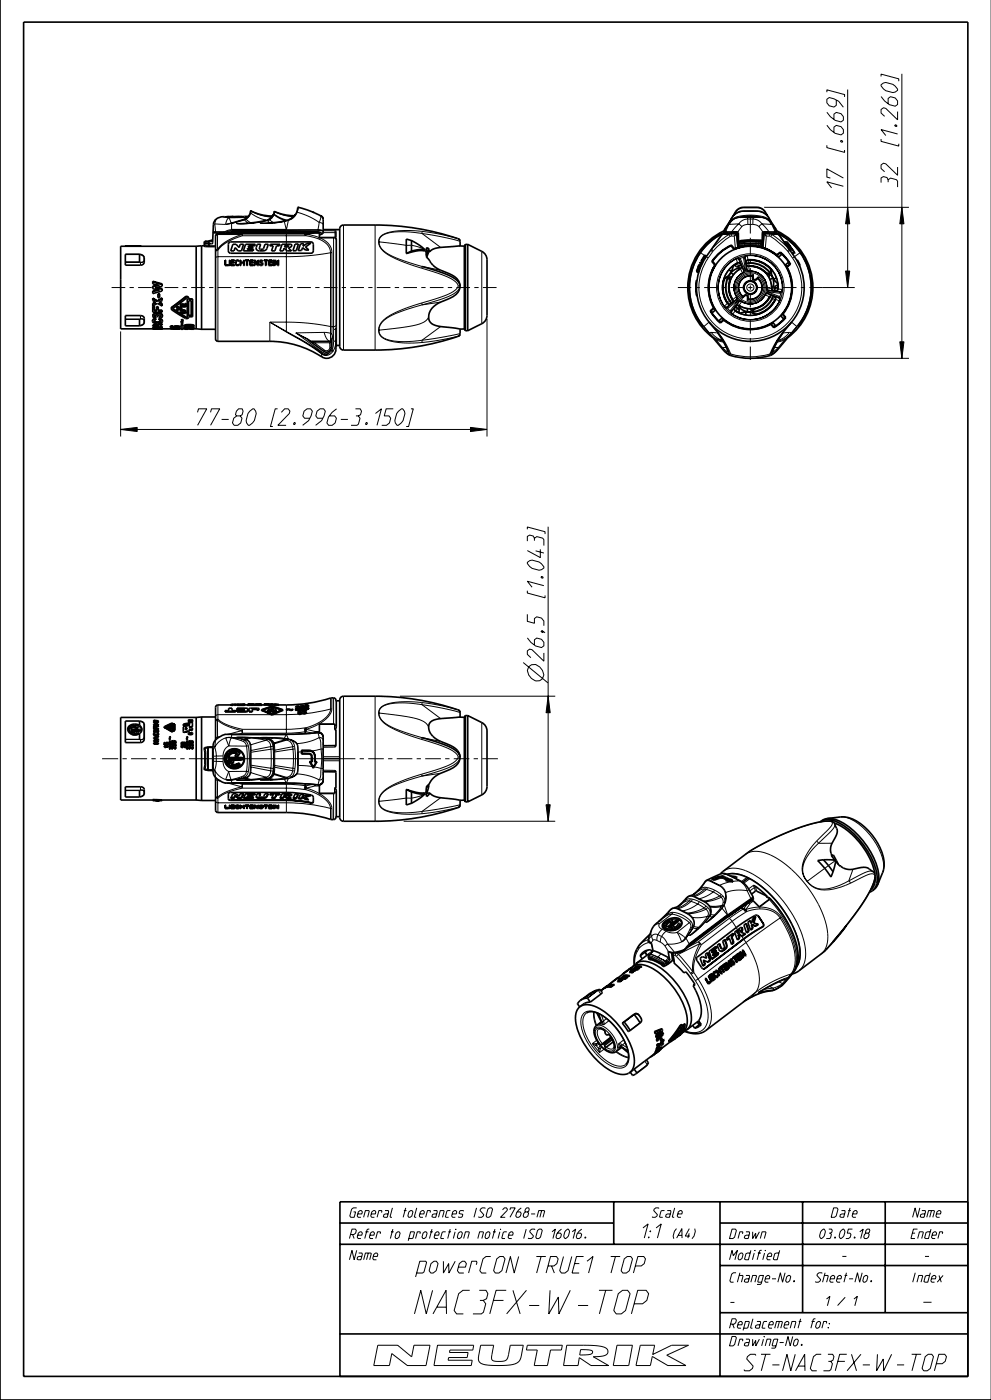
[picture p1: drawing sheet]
<svg xmlns="http://www.w3.org/2000/svg" width="210mm" height="297mm" viewBox="0 0 210 297" stroke-linecap="round" stroke-linejoin="round" font-family="sans-serif">
<g fill="none" stroke="#000" stroke-width=".21">
<path d="M175.1 19.5v-.5l3.8 1v.5M179.5 19v41.9M186.6 18l.5-.4a2.69 2.69 0 0 1 3 1.3v.2l-.5 .4a2.69 2.69 0 0 1-3-1.3zM186.6 16.2v-.5l3.8 1v.5M191 15.6v60.3M175.1 26.5l.8 1 1 .8 1.2 .3 .5-.4v-.7l-.5-.7-1-.2-.5 .3v1.1M175.1 23.8l.8 .9 1 .8 1.2 .3 .5-.3v-.8l-.5-.6-1-.3-.5 .4v1.1M175.1 30.8v.5l3.8 1v-.5M177.1 21.2v1.1l-.5 .4-1-.3-.5-.6v-.8l.5-.3 1 .2 1 .6 1 1.2M178.1 29.8h.2l.2 .3h-.3zM178.6 39.5l-3.5-1 1 1.3M178.6 37.7l-3.5-1.9v1.7l.8 .2"/>
<path d="M186.6 20.5l.8 .9 1 .8 1.2 .3 .5-.4v-.7l-.5-.6-1-.3-.5 .4v1M186.6 29.5v.5l3.8 1v-.5M188.1 38.6v-.5l.5-.4 1.3 .4 .2 .3v1.2M188.1 38.1l-.2-.5-.8-.2-.5 .3v1M189.5 26.5h.3l.2 .3h-.3zM190.1 35.4v1.7l-2.5-2.4-.5-.1-.5 .4v.7l.8 .7M190.1 28.4l-3.5-.9 1 1.2M190.1 23.6v1.8l-2.5-2.4-.5-.2-.5 .4v.8l.8 .7M26.6 52.1l3.2 .1M26.6 55.6h3.2M26.6 53.9h3.2M26.6 55.5l3.2 .1"/>
<path d="M29.8 52.2h.1M29.8 55.6v.6M29.8 53.9h.1M29.8 53.9l.5 .3 .2 .4M29.8 55.6h.1M30.5 54.6l.1 .1M30.5 55.1h.1a.58 .58 0 0 1-.8 .5M30.5 54.6v.5M30.5 55.1a.54 .54 0 0 1-.7 .5M43.3 51.4h.1M43.3 52h.1M43.4 51.4v.6"/>
<path d="M43.4 51.4h.6M43.4 52l.1 .2M43.4 52l.8 .1M43.5 51.2h-.2M43.5 51.2h.1M43.5 51.2l-.1 .2M43.5 51.2h.5M43.5 51.1v.1M43.5 51.1h.1M43.6 51.1h-.1M43.6 51.1h.1M44 51.2v.2"/>
<path d="M44 51.1v.1M44.1 51.2h-.1M44.1 51.2v.1M44.1 51.1v.1M44.1 51.3l-.1 .1M44.2 51.1l-.1 .1M44.2 51.1v.2M44.2 51.3h-.1M44.2 52.1v.1M44.2 51.3v.8M44.2 52.1h1.3M44.2 51.1l.1 .2"/>
<path d="M44.2 51.1h.1M44.3 52.3h.1M44.3 51.3h-.1M44.3 51.3v1M45 51.1l-.7 .2M45.1 50.9l-.9 .2M45.5 52.1v.2M45.5 47.4l.2 2-.6-.1M45.5 47.4l2.3 .2M45.5 47.4l-.3 .6M45.7 52l-.2 .1M45.8 46.4l-.3 1"/>
<path d="M46 49.4v.2M46.1 52.8l.1 .3M46.1 52.8l-.4 .4M46.1 49.7l-.3 .1-.1 .3M46.1 49.7h5.1M46.1 49.7v3.1M46.2 49.5l-.1 .2M46.2 53.1l-.5 .2M46.2 53.1v19.2M46.4 49.4l-.1 .1M47.3 45.9l1.1 .3M47.8 47.6h.1"/>
<path d="M48.2 45.9v.1M48.4 46.2l.6 1M48.4 46.2l-.3 .4-.3 1M48.7 46h.1M48.9 49.4v.1M49 47.2h.1M49 47.2l-1.2 .4M49 47.2v.1M49 47.3l-1.2 .3M49 47.3h.1M49.1 47.3h.1M49.1 47.3v1.5l-1.2 .4"/>
<path d="M49.1 48.7l-.8 .1-.8 .4M49.1 47.3l-1.3 .3M49.4 45.9v.1M49.9 47l-.9 .2M49.9 47l.1 .1M50 47.1h.1M50 47.1l-1 .2M50.1 47.1v.3M50.1 47.1l-1 .2M50.1 47.4h2.5M50.6 45.9l.1 .1M51.1 46.6l.1 .1-1.2 .4"/>
<path d="M51.1 46.6l-1.2 .4M51.2 45.9h.1M51.2 49.7l.1-.2v.5M51.2 49.7l.1 .3M51.2 49.7l-2.4 1a7.4 7.4 0 0 0-2.7 2.1M51.3 50l-2.2 .8a7.1 7.1 0 0 0-2.9 2.3M51.3 50h13.1M51.6 46.5h.1M51.6 46.5l-.5 .1M51.7 46.5h.1M51.7 46.5l.1 .1M51.8 46.6h.1"/>
<path d="M51.8 46.6l-1.7 .5M51.8 46.6l.7 .6M52 46.4h.1M52.1 46.4l1 .8M52.1 46.4l-.3 .2M52.2 46.1l-.6 .4M52.2 46.1l-3.8 .1M52.4 45.9l-.2 .2M52.5 47.2l-2.4 .2M52.5 47.2l.1 .2M52.6 47.4h.1M52.6 45.9l-.4 .2"/>
<path d="M53.1 47.2v.1M53.1 47.2h-.6M53.1 47.3h.1M53.1 47.3l-.5 .1M53.1 45.2l-.4 .8-.6 .4M53.1 45.2l1.6 .9 1.6 .5M53.1 45.2h-.1M53.2 44.7l-.1 .5M53.2 44.7l2 .9 2.1 .4M53.2 44.7l-.2 .1M53.2 44.7h.1M53.2 44.7l2.3 .9 1.9 .3"/>
<path d="M55.1 47v.1M55.1 47l-2 .3M55.1 47.1l-2 .2M55.1 47.1v.2M55.1 47.3h2.1M56.3 46.6l-3.2 .6M56.3 46.6l.1 .1M56.4 46.7l.1 .1M56.4 46.7l-1.3 .3M56.5 46.8l-1.4 .3M56.5 46.6l.1 .1M56.5 46.6h-.2"/>
<path d="M56.6 46.7h.1M56.6 46.7h-.2M56.6 46.8h-.1M56.6 46.7v.1M56.6 46.8l.5 .4M56.6 46.8h.1M56.9 46.6v.1M56.9 46.7l-.3 .1M57 46.5l.1 .1M57.1 46.6l.8 .5M57.1 46.6l-.2 .1M57.1 47.2l.1 .1"/>
<path d="M57.1 47.2l-2 .1M57.2 47.3h.1M57.3 46l-.3 .3-.5 .3M57.4 45.9l-.1 .1M57.5 45.8l-.1 .1M57.8 45.7l-.5 .3M57.9 47.1v.2M57.9 47.1l-.8 .1M57.9 45.6l-.5 .3M57.9 47.3h.1M57.9 47.3h-.7M58 45.5l-.3 .6-.6 .5"/>
<path d="M58 45.5l1.1 .7 1.3 .5M58 45.5h-.1M58.1 45.4l1.3 .7 1.3 .5M58.1 45.4h-.2M58.1 45.4l-.1 .1M58.2 44.9l1.8 .7 2 .3M58.2 44.9l-.1 .5M58.2 44.9h-.2M58.2 44.9h.1M58.2 44.8a10.1 10.1 0 0 0 3.9 1M60.2 46.9h.1M60.2 46.9l-2.3 .4"/>
<path d="M60.2 46.9l.4 1.8M60.4 46.7l-2.5 .4M60.4 46.7l.1 .1M60.5 46.8v.1M60.5 46.8l-.3 .1M60.5 46.9h-.3M60.7 48.7h.1M60.7 48.8l6.6 .1M60.7 48.7v.1M60.7 49.5v20.7M60.7 48.8v.5M60.7 46.6l.1 .1"/>
<path d="M60.7 46.6l-.3 .1M60.8 46.7l-.3 .1M60.9 46.6l.1 .1M60.9 46.6h-.2M61 46.7h-.2M61 46.7h.1M61.1 46.7l-.6 .2M61.1 46.7l-.4 2M61.3 46.4l-.4 .2M61.3 46.4h.3l-.6 .3M62 45.9l-.7 .5M62.1 45.8l-.1 .1"/>
<path d="M62.2 45.7l-.1 .1M62.4 45.8h-.3M62.4 45.8l-.4 .1M62.5 45.7l-.1 .1M62.9 45a3 3 0 0 1-1.8 1.7M62.9 45l2.5 .9 2.2 1.2M62.9 45h-.1M63.2 43.9l-.3 1.1M64.6 49.5l-.2 .5M64.7 49.9l-.3 .1M64.7 49.5v.5M64.8 49.9l2.7 .7"/>
<path d="M64.8 49.9l-.1 .1M64.8 49.5v.4M64.8 49.5l.1 .1M64.9 49.6l-.1 .3M64.9 49.6l2.7 .8M66.6 49.3l.1 .1M66.7 49.4l-1.8 .2M66.7 49.4h.1M66.7 49.3v.1M66.7 49.4h1M67.2 49.3h.1M67.3 48.9v.3"/>
<path d="M67.3 48.7h-6.6M67.4 48.7l.7 .1 .4 .2-1.1-.1M67.4 48.7v.2M67.4 48.7h-.1M67.4 48.9h-.1M67.5 50.6a3.2 3.2 0 0 1 2.5 3M67.6 47.1l-.2 1.6M67.6 47.1l.6 .2 .3 .3M67.7 50.4l-.2 .2M68 45.8l-.4 1.3M68.5 46.5h.1M68.5 49.3l-.4 .1"/>
<path d="M68.5 46.4v.1M68.5 48.9h2.5v.4M68.5 49.3h.1M68.5 48.7h3.5M68.5 49.3h2.5M70 53.6l-6.5 .7-17.3 .1-.5 .3M70 53.6v17M70.3 53.5a3.4 3.4 0 0 0-2.6-3.1h3v18.8M70.3 53.5l-.3 .1M70.3 53.5v17.2M70.9 50.3h-.1M71 49.3v1"/>
<path d="M71 49.3h.2M71 50.3l.3 .5M71.3 50.8l-.1-.2v18.9l-.2 .2-.3 .1M71.3 50.8v22.4h.7M72.8 47.7v26.5M79.5 47.7v26.5M80.2 51.2l.1 .1M80.2 51.2a3.7 3.7 0 0 0 2.5 3.1l2.7 1.2 3.9 1.3M80.3 51.3a3.4 3.4 0 0 0 2.2 2.7l2.7 1.2 4.2 1.3M80.3 51.3l5.8 .7h1.1l1.6 .4 1.2 .5M89.3 49l.1 .5M89.3 49l3.8 .6 3.8 1"/>
<path d="M89.3 49l-2.6-.2a11.9 11.9 0 0 0-5.6 .9l-.7 .7-.2 .8M89.3 56.8l3.2 1a8.8 8.8 0 0 1 4.5 2.5v.3M89.4 49.5l-2.6-.3a8.8 8.8 0 0 0-6.1 .9l-.3 .5-.1 .7M89.4 56.5l3.9 .8M89.4 49.5l4.9 .8 3.2 .9M89.4 49.5l3.9 2.9M89.4 56.5l-.1 .3M90 53.2l.3 .2M90.4 52.6h.4M90.8 53.4v.1M102 53.3v15.3M147.7 57.1l.1 .1"/>
<path d="M147.7 57.5h.1M147.7 57.1h.1M147.7 57.4h.1M147.8 57.5l.1 .1M147.9 56.8h.1M147.9 57.1h.1M148 56.6h.1M148 56.4h.1M148 57h.1M148 56.8h.1M148 56.9h.1M148.1 56.2v.1"/>
<path d="M148.1 56.6h.1M148.4 53.5l1.1 .8M148.7 55.3l.1 .1M148.7 55l.1 .1M148.8 55.2h.1M148.8 55h.1M148.9 54.7l.1 .1M149 54.8h.1M149.1 54.5h.1M149.1 54.4h.1M149.2 54.5h.1M149.3 54.2v.1"/>
<path d="M149.6 54.4l.4 .3M150 54.7a10.9 10.9 0 0 0 8.9 17.1 10.9 10.9 0 0 0 9-17.1M150.7 57.8v.1M150.7 57.8h.1M150.7 52.8l-.2 .3 .4 .2M150.7 52.8l.4 .4M150.9 53.3l-.9 1.4M151.1 55.5l-.1 .2M151.1 53.2l-.2 .1M151.3 50.6a12.8 12.8 0 0 0-2.2 18.6M151.5 50.4l-.2 .2M152.4 49.9v.1"/>
<path d="M152.4 49.9l-1.1 .7M152.4 50h.1M152.7 49.7l-.3 .2M153 49.7l-.3 .3h-.3M153 49.7l-2.3 3.1M153 49.7h1.3M153.2 49.5l-.8 .4M153.2 49.5l-.5 .2M153.2 49.5h.1M153.2 49.5l-.4 .2-.4 .3M153.3 49.5h-.1M153.4 48.9v.3"/>
<path d="M153.4 48.7v.2M153.4 48.7h.4v.5M153.5 49.4h.1M153.5 49.4l-.2 .1M153.5 49.5l-.5 .2M153.6 49.3l-.5 .1M153.6 49.3h-.1M153.6 49.3h.1M153.8 48.8l-.4 .1M153.8 49.3h.1M154.1 58.8a5.3 5.3 0 0 0 .4 5.1M154.2 59a5.1 5.1 0 0 0 .5 4.7"/>
<path d="M154.3 49.7l-2.1 1.7-1.5 1.4M154.3 49.7l.3 .4M154.3 49.7l.6-.2v.5M154.4 47.3l.1 .3M154.4 47.3h.1M154.4 47.1l-1 1.6M154.5 47.3h-.1M154.5 47.3v.3M154.5 47.2l-.1 .1M154.5 47.1h-.1M154.5 47.2v.1M154.5 47v.1"/>
<path d="M154.5 47.6h.1M154.5 47l-.1 .1M154.5 59.7h.1M154.5 47.1v.1M154.5 47.1h.1M154.6 47h-.1M154.6 47.1h-.1M154.6 50.1l-2.1 1.6-1.4 1.5M154.6 46.9l-.1 .1M154.7 47l-.2 .2M154.7 47l-.1 .1M154.8 46.7l-.2 .4"/>
<path d="M154.9 46.6l-.1 .1M154.9 46.5h-.1M154.9 46.5v.1M154.9 46.5h.1M154.9 50l-.3 .1M154.9 50h.6l.3 2.6M154.9 46.4v.1M154.9 46.4h.1M155 46.5l-.2 .2M155.1 46.6l-.4 .4M155.1 46.6l-.3 .1M155.1 52.2h-.1"/>
<path d="M155.3 49.3h-.1M155.3 46.5l-.2 .1M155.3 46.5h-.3M155.7 45h.1M155.8 45l-.3 .5M155.9 54.8a6.8 6.8 0 0 0-2.5 10.1M155.9 54.8v.1M155.9 54.8h.3l.3 .1M155.9 54.8h.1M155.9 54.8h.4l.3 .3M155.9 54.9l.4-.1 .3 .3M155.9 54.9l.3 .8"/>
<path d="M156 49.5l.2 3M156 45.1v.1M156 45.2l-.6 .5-.5 .7M156.1 49.7h.3M156.2 45.9a11.7 11.7 0 0 1 5.5 0M156.2 45.9l-1.2 .6M156.2 45.9l.1 .2M156.2 55.8h.4l.3 .3M156.2 55.8l.2 .5M156.2 55.7a5.9 5.9 0 0 0-2.1 8.6M156.2 55.7l.4-.1 .3 .3M156.2 55.7h.1"/>
<path d="M156.2 46.2l-.8 .2-.9 .8M156.2 46.2l-1 .4-.7 1M156.2 55.7h.4l.3 .2M156.2 55.7v.1M156.3 46.1l-1 .4M156.3 46.1l-.1 .1M156.4 56.3l-.4 .2M156.4 56.3l.1 .2M156.4 51.7l-.2 .1M156.4 51.5h.1M156.4 52.1l.3 .2M156.5 51.5h.1"/>
<path d="M156.5 57l.1 .1M156.5 56.5l.2 .4M156.5 56.5l-.3 .1M156.5 47.4l-2 .2M156.5 47.4l-1.1 1.2-.4 .7M156.5 47.4l.6 .6M156.5 54.9l.1 .2M156.6 55.1h.1M156.6 51.5v.5M156.6 51.5h.2M156.6 51.5l.1-.2 .1 .2M156.6 51.5h-.1"/>
<path d="M156.6 52h.2M156.6 52l.2 .2v-.2M156.6 52l-.2 .1M156.6 55.1l.3 .8M156.6 51.3l-.2 .2M156.6 51.3h.1M156.6 51v.3M156.6 51.3l-.1 .2M156.7 56.9h.1M156.8 54.8l.1 .1M156.8 54.8h-.9M156.8 54.8l-.3 .1"/>
<path d="M156.8 46.1l-.6 .1M156.8 46.1h.1M156.8 51.5v.5M156.8 56.9l.1 .1M156.9 57a4.5 4.5 0 0 0-1.7 6.5M156.9 57l.3 .8M156.9 54.9l-.3 .2M156.9 54.9l.9 2.2M156.9 56.1l-.5 .2M156.9 55.9h.1M156.9 55.9v.2M157 56.3v.3l-.3 .3"/>
<path d="M157 56.3l-.5 .2M157 56.3h.1M157.1 51.2v.2M157.1 56.3v.4l-.3 .2M157.1 56.3h.1M157.1 56.4h.1M157.1 56.4v.3l-.2 .3M157.1 56.4l.4 .8M157.1 48l-.8 1.2M157.1 52v.2M157.1 52h-.3M157.1 51.4v.6"/>
<path d="M157.1 51.4l-.3 .1M157.2 44.7v.1M157.2 44.8l-1.2 .4M157.2 45.9l-.9 .2M157.2 57.8a3.5 3.5 0 0 0-1.2 5.1M157.2 57.8l.1 .1M157.3 57.9a3.5 3.5 0 0 0-1.3 5M157.3 57.9h.1M157.3 45.9h-.1M157.5 57.2v.4l-.2 .3M157.5 57.2v.1M157.5 54.5l-.7 .3"/>
<path d="M157.5 54.5v.3M157.5 54.5l.3 .1M157.5 57.3v.3l-.3 .2M157.5 44l-1 .3-.7 .7M157.5 43.9v.1M157.5 44h2.9M157.5 54.8l.4 2.3M157.5 57.3l.1 .1M157.6 57.4l-.3 .5M157.6 44.7v.1M157.6 44.8h-.4M157.6 45.9h-.3"/>
<path d="M157.6 45.9h.1M157.7 51.2v.2M157.7 51.9h2.4M157.7 51.9v.2M157.7 51.4v.5M157.7 51.4h-.6M157.7 51.9l-.6 .1M157.8 57.1l.1 .2M157.8 57.1l-.3 .2M157.8 54.6v.1M157.8 54.7h.1M157.8 54.7l-.3 .1"/>
<path d="M157.8 54.7l.2 .9M157.9 57.3l-.6 .6M157.9 57.3l-.3 .1M157.9 57.1v.2M157.9 57.3l.8 .2M157.9 57.3h.1M158 55.6h.1M158 55.6l.1 .1M158.1 56l.2 .4h.3M158.1 56v.1M158.1 56.1l.1 .3 .4 .1M158.1 56.1l.1 .9"/>
<path d="M158.1 55.9l.3 .4h.3M158.1 55.9v.1M158.2 57.1v.1M158.2 57.1h-.3M158.2 57l.2 .4h.3M158.2 57l.2 .3 .3 .1M158.2 57v.1M158.2 57.2l.5 .3M158.2 57.2l-.3 .1M158.2 45.9h.1M158.2 54.1l-.3 .2-.1 .3M158.2 54.1l-.7 .4"/>
<path d="M158.2 54.1l.1 .1M158.3 54.2a6.8 6.8 0 0 1 7.4 7.2M158.3 54.2l-.4 .2-.1 .3M158.3 54.2h.1M158.3 54.2l.1 .8M158.3 45.9l.1 .5M158.3 45.9l-1.5 .2M158.3 45.9h1.2M158.4 46.4l-1.1 .3-.8 .7M158.4 46.4v1.2M158.4 46.4h1.1M158.4 47.6l-.7 .1-.6 .3"/>
<path d="M158.4 47.6h1.1M158.4 45.9h-.8M158.5 45.9h.1M158.4 55a5.9 5.9 0 0 1 6.5 6.2M158.4 55l-.3 .2-.1 .4M158.4 55v.1M158.4 55.1l-.4 .2v.3M158.4 55.1h.2M158.5 45.9l3.1 .2M158.6 55.1l-.4 .3-.1 .3M158.6 55.1v.5M158.6 56.4v.1"/>
<path d="M158.6 56.5a4.5 4.5 0 0 1 4.8 4.6M158.6 56.5l.1 .9M158.6 55.6a5.3 5.3 0 0 1 4.6 2.2M158.6 55.6v.2M158.6 55.6l-.5 .1M158.6 55.8a5.1 5.1 0 0 1 4.4 2.1M158.6 55.8l.1 .5M158.6 55.8l-.5 .1M158.7 56.3l-.1 .1M158.7 57.4a3.5 3.5 0 0 1 3.8 3.6M158.7 57.4h.1M158.7 57.4a3.5 3.5 0 0 1 3.7 3.6"/>
<path d="M158.7 57.4v.1M158.9 44.7v.1M158.9 45.6v3.9M158.9 50.4v3.7M158.9 55v.9M158.9 56.8v2.8M158.9 44.8h-1.3M158.9 44.8h1.4M159.4 58.6a2.41 2.41 0 0 0-2.7 1.3 2.41 2.41 0 0 0 .7 2.9M159.4 58.5a2.5 2.5 0 0 0-2.7 1.4 2.5 2.5 0 0 0 .7 3M159.5 47.6l.8 .1 .4 .3M159.5 58.4a2.58 2.58 0 0 0-2.9 1.4 2.58 2.58 0 0 0 .8 3.2"/>
<path d="M159.5 59l.1 .2M159.5 46.4l1.1 .3 .8 .7M159.5 58.3v.7M159.5 46.4v1.2M159.5 59h.1M159.5 59l-.1 .1M159.5 45.9l1.6 .2M159.5 45.9v.5M159.6 59v-.9a2.88 2.88 0 0 0-3.3 1.6 2.88 2.88 0 0 0 .9 3.5l.7-.5M159.6 59v.1M159.6 59.2l.2 .1M159.6 59.2l-.1 .1"/>
<path d="M159.6 59.1l.3 .1M159.6 59.1v.1M159.8 59.3v.1M159.9 59.2l-.1 .1M160 59.2l.7-.6a2.88 2.88 0 0 1 .8 3.6 2.88 2.88 0 0 1-3.2 1.5v-.9M160 59.2h-.1M160 59.2v.1M160 45.9h.1M160 59.3h-.2M160 59.3v.1M160.1 51.3l-2.4 .1M160.1 51.9v.2"/>
<path d="M160.1 51.3v.6M160.1 51.3l1 .1M160.1 51.9l.6 .1M160.1 51.1v.2M160.3 44.8h.4M160.3 44.7v.1M160.4 44l.9 .3 .7 .7M160.4 43.9v.1M160.4 59.1a2.41 2.41 0 0 1 .7 2.9 2.41 2.41 0 0 1-2.6 1.3M160.5 58.9a2.58 2.58 0 0 1 .8 3.1 2.58 2.58 0 0 1-2.9 1.5M160.5 59a2.5 2.5 0 0 1 .7 3 2.5 2.5 0 0 1-2.7 1.4M160.6 58.8l-.6 .5"/>
<path d="M160.7 44.8l1.1 .4M160.7 44.7v.1M160.7 52v.2M160.7 52h.4M160.7 48l.9 1.2M160.8 51.1l-.1 .9M161.1 46.1h.1M161.1 52h.2M161.1 52v.2l.2-.2M161.1 51.4v-.2l.2 .2M161.1 51.4h.2M161.1 51.4v.6"/>
<path d="M161.1 46.1l.5 .1M161.2 51.2h.1M161.2 51.2l.2 .1M161.2 51.1v.1M161.2 50.9v.2M161.2 51.1l.2 .2M161.3 52l.1 .1M161.3 51.4v.6M161.3 51.4h.1M161.4 47.4l1.1 1.2 .4 .7M161.4 47.4l1.9 .2M161.4 47.4l-.7 .6"/>
<path d="M161.4 51.4h.1M161.4 52.1h.1M161.4 52.1l-.2 .2M161.4 51.3h.1M161.4 51.7l.2 .1M161.5 49.7h.3M161.6 46.1l1 .4M161.6 46.1v.1M161.6 46.2l1.1 .4 .6 1M161.6 46.2l.8 .2 .9 .8M161.7 45.9l1.1 .6M161.7 45.9l-.1 .2"/>
<path d="M161.8 45.2l.6 .5 .5 .7M161.9 43.9h30.6M161.9 45.1l-.1 .1M161.9 49.5l-.3 3M162 45l.4 .5M162.1 45h-.1M162.2 57.7l.9 .5M162.3 49.3h-.6M162.6 46.5l.2 .1M162.6 46.5h.2M162.6 49.3h.1M162.8 46.6l.3 .4"/>
<path d="M162.8 46.6l.3 .1M162.8 46.5l.3 .2M162.8 46.5h.2M162.9 46.4l.1 .1M162.9 46.4h.1M163 50l.2 .1M163 50h-.7l-.2 2.6M163 46.6h.1M163 46.5h.1M163 46.6l.1 .1M163.1 46.7l.2 .4M163.1 47l.2 .2"/>
<path d="M163.1 47l.2 .1M163.2 46.9l.1 .1M163.2 50.1l1.7 1.2 1.9 1.9M163.3 47.1h.1M163.3 47.1l.1 .1M163.3 47h.1M163.3 47l.1 .1M163.3 47.6h.1M163.4 47.2v.1M163.4 47.1h.1M163.4 47.2v.4M163.4 47.3v.3"/>
<path d="M163.4 47.1l.1 .2M163.5 49.7l2.2 1.7 1.4 1.4M163.5 49.7l-.5-.2v.5M163.5 49.7l-.3 .4M163.5 49.7h1.4M163.5 47.3h.1M163.5 47.3l.9 1.4M164 49.3h.1M164.1 48.8l.4 .1M164.3 49.3h.1M164.3 49.3l.4 .2M164.3 49.3l.4 .1"/>
<path d="M164.3 49.5l.6 .2M164.4 48.7h-.3l-.1 .5M164.4 48.7l.1 .2M164.5 48.9v.3M164.6 49.5l.5 .2 .4 .3M164.6 49.5h.1M164.7 49.5h.1M164.7 49.5l.8 .5M164.7 49.5h-.1M164.7 49.5l.5 .1 .3 .3M164.9 49.7l.3 .3h.3M164.9 49.7l2 2.7"/>
<path d="M165.1 53.6v.1M165.1 53.6l.4 .4M165.5 50h.1M165.5 49.9l1.1 .7M166.4 50.4l.2 .2M166.6 50.6l1.3 1.2 1.6 1.8a13.1 13.1 0 0 1-1.9 17M166.8 53.2l.1 .1M166.9 52.5l.2 .3M166.9 55.7l.3 .4M166.9 53.3l1 1.4M167 51.8h.1M167.1 52.8l.2 .3-.4 .2"/>
<path d="M167.1 52.8l-.3 .4M167.2 56.1v.1M168 53.2h.1M169.5 53.5l-1.6 1.2M179.1 57.4h.9l-.5 3.5zM179.5 43.9l.5 3.5h-.9zM191 43.9l.5 3.5h-.9zM23.6 60.9h2.9M25.6 70.2v22.3M27.4 60.9h.9M29.3 60.9h2.8M29.8 67.6a.48 .48 0 0 1 .5-.1 .48 .48 0 0 1 .2 .5"/>
<path d="M29.8 67.6h.1M29.8 67.6h-3.2M29.8 66.9v.7M29.8 67.6a.51 .51 0 0 1 .7 .4M29.8 67.6l-3.2 .1M30.5 68.4l-.2 .3-.5 .3M30.5 68v.4M30.6 68.3l-.1 .1M32.4 67.7v.1M32.5 66.5v.1M32.6 67.6v.1M32.9 66.4v.1"/>
<path d="M33.1 60.9h.9M33.4 68.3v.1M33.5 66.4v.1M33.8 66.4v.1M33.9 68.2v.1M34.2 67.7h.1M34.2 66.5v.1M34.3 67.7v.1M34.9 60.9h2.9M36.4 65.1h.1M36.5 69.3v.1M36.9 69.1v.1"/>
<path d="M37.2 69.3v.1M37.4 69.1h.1M37.4 69.3v.1M37.7 69.3v.1M37.9 69.1v.1M38.3 65.8v.1M38.4 67.7v.1M38.4 68.1v.1M38.5 65.7v.1M38.6 67.7v.1M38.7 60.9h.9M38.7 67.8v.1"/>
<path d="M38.8 65.7h.1M39.2 65.8h.1M39.2 69.6v.1M39.3 62.9v.1M39.3 65.9h.1M39.7 69.6v.1M39.9 69.3v.1M40 68.8v.1M40.1 69.6v.1M40.1 69.1v.1M40.4 69.3h.1M40.4 69.6v.1"/>
<path d="M40.5 60.9h2.9M40.5 69.6v.1M40.7 69.1h.1M40.7 69.5h.1M40.9 68.8v.1M40.9 69.3v.1M44.3 60.9h.9M46.1 60.9h2.9M49.9 60.9h.9M51.7 60.9h2.9M55.5 60.9h.9M57.2 68.3h3.5a58.3 58.3 0 0 1 9.6 .9h.4"/>
<path d="M57.2 68.3l3.5 1.9M57.2 68.3l3.4 2M57.2 68.3v4M57.3 60.9h2.9M60.6 70.3l4.6 2.7 2.9 2M60.7 70.2l-.1 .1M60.7 70.2l4.6 2.7 3 2M61.1 60.9h1M62.7 70.5l2.4 1.4v-.1M62.7 70.5l5.7 4.2M62.7 70.5l2.4 1.3M63 60.9h2.9"/>
<path d="M65.1 71.8l.9 .5v.2M66.1 72.4l.5 .2-.5 .1zM66.6 72.6l2.1 1.6M66.6 72.6h3.3M66.8 60.9h.9M68.1 75v.6M68.3 74.9l-.2 .1M68.4 74.7l.7 .3 .7-.3M68.6 60.9h2.9M68.7 70.4l1.3 .2M68.7 70.4l.3 .9a1.54 1.54 0 0 0 1 1l-.1 .3M68.7 70.4l-6 .1"/>
<path d="M68.7 74.2l-.3 .5M69.7 74.5l.1 .2M69.8 74.7l-.7 .4-.8-.2M69.9 73.6a.7 .7 0 0 1-1.2 .6M69.9 73.6l.5 .2M69.9 72.6v1M70 70.6l.3 .1M70 70.6v.2M70 70.8l.2 1.1M70 70.8v1M70 71.8l.2 .1M70 71.8v.6"/>
<path d="M70.2 71.9l.2 .2M70.2 72.5l-.3 .1M70.2 74.3l-.4 .4M70.3 70.7v.1M70.3 70.8h-.3M70.3 70.8l.1 1.3M70.4 73.8l-.2 .5M70.4 72.1v1.7M70.7 72.3l.3-.1 .2-.2a2.93 2.93 0 0 1-2 3.3l-1.1-.3M70.7 72.3l-.2 1.3-.3 .7M70.7 69.8v2.5M70.7 69.2v.6"/>
<path d="M71.2 68.9l-.2 .2-.3 .1M72.4 60.9h.9M74.2 60.9h2.9M78 60.9h.9M79.8 60.9h2.9M80.2 70l.3 1.1a7.1 7.1 0 0 0 5.1 1.6l3.7-.1M80.3 70h-.1M80.3 70a2.15 2.15 0 0 0 2 2l1.5 .3 1.7 .1 3.9-.3M83.6 60.9h.9M85.4 60.9h2.9M89.2 60.9h.9M89.3 64.2l.1 .4"/>
<path d="M89.3 64.2l-1.7 .6a16.1 16.1 0 0 0-6.8 3.5l-.4 .7-.2 1M89.4 64.6l-2.1 .6a13.9 13.9 0 0 0-6.4 3.1l-.4 .7-.2 1M89.4 72.1l-.1 .5M90.8 67.2a3.3 3.3 0 0 1-2.6 1.7l-3.2 .5-4.7 .6M91.1 60.9h2.8M93.3 69.2l-3.9 2.9M93.3 64l-3.9 .6M94.9 60.9h.9M96.7 60.9h2.9M96.9 71.3h.1l-4.2 .8-3.5 .5M97 60.6a2.75 2.75 0 0 1-1.9 1.7l-5.8 1.9M97 60.6h.5a3.2 3.2 0 0 1-2.5 2.2l-5.6 1.8"/>
<path d="M97.5 70.7l-8.1 1.4M100.5 60.9h.9M102.3 60.9h2.9M103.2 67.6v24.9M143.6 60.9h2.8M147.3 60.9h.9M147.4 61h.1M149 69.2l1.2-.9 1.7 2M149.1 69.2l1.2 1.4M149.2 60.9h2.8M150.3 70.6l.6 .7M150.3 70.6v.1"/>
<path d="M150.6 70.4l1.4 .1M150.6 70.4l1.1 1.1 1.4 .7M150.6 70.4l-.3 .2M150.7 65.7v.1M150.7 65.8l.2 .4M150.9 71.3v.1M150.9 71.3l-.4-.3 .4 .4M150.9 71.3l.8 .5M150.9 71.4l.7 .5M151.6 71.9l1.7 .6M151.6 71.9l1.4 1.7M151.7 71.8l1.5 .5"/>
<path d="M151.7 71.8l-.1 .1M151.9 70.3l.2 .2M151.9 70.3v-.1l.2 .4M152 70.5l.1 .1M152.1 70.6h.1M152.1 70.6l1.2 2 1 2.1M152.1 70.5l.1 .1M152.1 70.6l1.2 1.7 1.2 2.6M152.2 70.6l1.2 1.8 1.4 2.6M152.4 67.9l.3 .3M152.7 68.2l.1 .1M152.9 60.9h.9"/>
<path d="M153 73.6l1 .9M153 73.6l-.1 .2M153 73.6h.9M153.3 74.3l.5 .4M153.4 64.9l.2 .2h.4M153.4 64.9l.7 .5M153.4 64.9l.4 .2 .3-.1M153.4 64.9h.1M153.8 74.7l.7 .5v-.3M154 74.5l-.2 .2M154 74.5l.3 .1M154 65.1l.1 .3"/>
<path d="M154.1 64.3l.3 .2 .4-.1M154.1 64.3l-.7 .6M154.1 64.3l.4 .2 .3-.1M154.1 64.3h.1M154.1 64.2l.4 .2 .3-.1M154.1 64.2v.1M154.1 65l-.1 .1M154.1 65l.2 .3M154.1 65.4l.6 .5M154.1 65h.1M154.3 65.3l-.2 .1M154.3 74.7h.1"/>
<path d="M154.3 74.7v.3l-.5-.3M154.5 63.9l-.4 .3M154.5 63.9l.3 .4M154.5 74.9l.3 .1M154.7 65.9l.4 .7M154.7 65.9l.2 .1M154.7 63.7l-.2 .2M154.7 63.7l.3 .4M154.7 60.9h2.9M154.8 64.4l-.7 .6M154.8 65.7l-.1 .2M154.8 65.7l.2 .2"/>
<path d="M154.8 75v.3h-.1M154.8 64.4h.1M154.8 64.3v.1M154.9 66v.4l.2 .2M155 64.1h.1M155 66v.3l.2 .3M155 65.9l-.1 .1M155 65.9v.4l.2 .3M155 65.9v.1M155 65.9h.1M155.1 63.5l.1 .4-.2 .2M155.1 63.5l-.4 .2"/>
<path d="M155.1 63.5h.1M155.2 64.1h-.1M155.2 66.6h-.1M155.2 66.6h.1M155.2 63.5l.1 .3-.2 .3M155.2 63.5l.1 .3-.1 .3M155.2 63.5h.1M155.6 65.2l-.6 .7M155.6 65.2l-.1 .4 .2 .3M155.6 65.2h.1M155.7 65.9l-.5 .7M155.7 65.9h.1"/>
<path d="M155.7 65.2v.4l.2 .3M155.7 65.2l.4 .3M155.7 65.2h-.1M155.9 64.9v.1M155.9 65l.4 .3M155.9 64.8v.1M155.9 65.9h-.2M155.9 63.5l-.7 .6M156 63.5l.1 .3M156 63.5h-.1M156 62.9l.1 .3-.2 .3M156 62.9l-.8 .6"/>
<path d="M156 62.9l.1 .4-.2 .2M156 62.9h.1M156 63.4v.1M156 63.4l.3 .2M156.1 62.9l.2 .7M156.1 62.9l-.1 .5M156.1 62.9h-.1M156.1 63.8l-1.8 1.5M156.1 65.5l.5 .2M156.1 65.5l-.2 .4M156.2 63.8l-1.4 1.9M156.2 63.8l.2 .2"/>
<path d="M156.3 65.3l-.2 .2M156.3 65.3l.3 .2M156.3 63.6l-.2 .2M156.3 63.6l.1 .1M156.4 63.7l-.2 .1M156.4 63.7l.7 .2M156.4 63.7l.1 .2M156.4 64l-.5 .8M156.4 64h.1M156.5 64.7h-.4l-.2 .2M156.5 64.7v.2M156.5 64.9l-.4-.1-.2 .2"/>
<path d="M156.5 64.9l-.2 .4M156.5 64.7l-.3-.1-.3 .2M156.5 64.7h.1M156.5 63.9l-.1 .1M156.7 64.9v.2M157.1 63.9h-.4l-.3 .1M157.1 63.9l-.6 .8M157.1 63.9h.1M157.1 63.9h-.6M157.8 62.5v.1M157.8 62.6l-.5 .4M157.8 62.6l.1 .1"/>
<path d="M158 62.7h-.1M158 62.7l.2 .1M158 62.5v.1M158 62.6h-.2M158 62.6l.2 .1M158 62.6v.1M158.2 62.8h.1M158.2 62.7l.2 .1M158.2 62.7v.1M158.3 62.8h.1M158.3 62.6l-.1 .1M158.4 62.8v.7"/>
<path d="M158.5 62.8h-.1M158.5 60.9h.9M158.9 60.5v.9M158.9 62.3v2.8M158.9 66.1v.9M158.9 67.9v2.8M158.9 71.6v.9M158.9 73.4v2.9M160.1 65.3l-.9 .6M160.2 75.9h32.3M160.3 60.9h2.8M162 62.5h.1"/>
<path d="M162.1 62.5a3.5 3.5 0 0 1-5 1.4M162.1 62.5h.1M162.1 62.5l.9 .4M162.4 61l.3 .5M162.4 61l.2 .8M162.4 61l.1 .3 .4 .2M162.4 61h.1M162.5 61l.1 .4 .3 .1M162.5 61l.9 .1M162.5 62.2h.2M162.5 62.2l-.5 .3M162.6 61.9h.2"/>
<path d="M162.6 61.9l-.6 .6M162.6 61.9l-.1 .3M162.6 61.8l.2 .1M162.6 61.8v.1M162.7 62.2l-.4 .1-.2 .2M162.7 62.2h.1M162.7 62.2h-.4l-.2 .3M162.7 62.2l.9 .4M162.7 61.5l.1 .1M162.7 61.5l-.1 .3M162.8 61.9l-.1 .3M162.8 61.9l2.2 .9"/>
<path d="M162.8 61.9l2.4 .2M162.8 61.6v.3M162.9 61.5l.9 .1M162.9 61.5l-.1 .1M163 62.9a4.5 4.5 0 0 1-6.5 1.8M163 62.9h.1M163 62.9v.1M163 63l.5 .2M163.1 75a14.7 14.7 0 0 1-8.3 0M163.1 75l-.1 .3h.2M163.3 74.9l-.2 .1M163.4 61.1l.1 .4 .3 .1"/>
<path d="M163.4 61.1h.1M163.4 61.1l.1 .3 .4 .2M163.5 63.2a5.1 5.1 0 0 1-3.9 2.8M163.5 63.2l.2 .1M163.5 61l.1 .3 .4 .3M163.5 61l.5 .1M163.5 61l-.1 .1M163.5 74.7l.1 .3 .4-.3M163.5 74.7h.1M163.6 68.4h.1M163.6 62.6h.1M163.6 62.6h-.4l-.2 .3"/>
<path d="M163.6 74.7h-.1M163.6 60.8l-.2 .1M163.6 62.6h-.3l-.3 .3M163.6 62.6l.1 .1M163.7 62.7l-.4 .1-.3 .2M163.7 62.7l-.2 .5M163.7 63.3a5.3 5.3 0 0 1-4.1 2.9M163.7 63.3l.4 .2M163.8 69.2h-.1M163.8 61.6h.1M163.9 62.8l.2 .3v.4M163.9 62.8l-.2 .5"/>
<path d="M163.9 74.5l.1 .2M163.9 74.5l-.3 .1M164 61.6h-.1M164 62.8l.3 .2v.5M164 62.8h.1M164 62.8h-.1M164 73.6h.9M164 60.7v.4M164 74.7l-.6 .5-.1-.3M164 61.1v.5M164 61.1h.2M164 60.9h1"/>
<path d="M164 62.8l.8 .3M164 62.8l.3 .3v.4M164.2 61.6l.1 .1M164.2 68.9l-.4 .3M164.2 60.6v.5M164.2 61.1v.5M164.2 61.1h.5M164.3 61.7h.1M164.3 63.5h.1M164.3 63.5h-.2M164.3 63.5a5.9 5.9 0 0 1-8.6 2.4M164.3 63.5l.8 .2"/>
<path d="M164.3 61.7l.9 .1M164.5 74.3l-.5 .4M164.7 61.1l-.2 .4-.3 .1M164.7 61.1l.1 .1M164.8 61.2l-.2 .4-.3 .1M164.9 61.2h.1M164.8 63.1l.3 .2v.4M164.9 61.2l-.2 .4-.4 .1M164.9 73.6l-1 .9M164.9 73.6l.1 .2M164.9 61.2l.8 .2M164.9 63.1h.1"/>
<path d="M164.9 63.1h-.1M165 62.8l-.1 .3M165 62.8l.2 .1M165 63.1l.2 .3v.3M165.1 63.7a6.8 6.8 0 0 1-9.9 2.9M165.1 63.7h.1M165.2 61.8h.1M165.2 63.7h-.1M165.2 62.9v.8M165.2 62.9l-.2 .2M165.2 61.8v.3M165.3 61.8h-.1"/>
<path d="M165.3 61.8l.1 .3M165.4 62.1l-.2 .8M165.4 62.1h-.2M165.6 66.5l.1 .1M165.7 70.6l-1.4 1.9-1.2 2.5M165.7 61.4l-.2 .3-.3 .1M165.7 61.4h.1M165.7 70.6h.1M165.7 70.6a18.1 18.1 0 0 0-2.4 4.3M165.7 61.4l-.2 .4h-.3M165.8 61.4l-.2 .3-.3 .1M165.8 61.4l-.4 .7"/>
<path d="M165.8 70.5l-.1 .1M165.9 60.9h2.8M165.9 70.3l-.1 .2M166 70.2l-.1 .1M166 70.2l-.2 .3M166.2 71.8l-1.5 .5M166.2 71.8l.1 .1M166.3 67.1l-.4 .4M166.3 71.9l-1.7 .6M166.3 71.9l-1.4 1.7M166.3 71.9l.1 .2M167.2 70.4l-1.4 .1-1.3 2.1-1 2.1"/>
<path d="M167.2 70.4l-1.1 1.1-1.3 .7M167.2 70.4l.4 .2M167.4 70.8l-1.2 1M167.4 70.8l-1.1 1.1M167.5 70.8h-.1M167.6 70.6v.1M167.6 70.6l-.2 .2M168.8 69.2l-1.1-.9-1.7 1.9M169.6 60.9h.9M171.4 60.9h9.6M190.6 72.4h.9l-.5 3.5zM25.6 91l3.5-.4v.8z"/>
<path d="M25.6 91h77.6M41.8 87.4l.2-.8h1.8l-1.9 3.5M44.6 87.4l.2-.8h1.7l-1.9 3.5M46.9 88.9h1.5M50.1 88.1l-.2-.2 .2-.8 .4-.5h.8l.2 .5-.2 .8-.4 .2 .4 .5-.3 1-.6 .5h-.8l-.4-.5 .3-1 .6-.5h.8M52.9 87.1l.6-.5h.3l.4 .5a2.69 2.69 0 0 1-1.3 3h-.3l-.4-.5-.1-.5 .4-1.5zM58.8 86.6h-.5l-1 3.8h.5M59.6 87.4l.7-.8h.7l.4 .5-.1 .5-2.4 2.5h1.7M62.3 89.6l.2 .1-.3 .3zM65.6 88.6h-1.1l-.4-.5 .3-1 .6-.5h.8l.4 .5-.3 1-.5 1-1.3 1M68.3 88.6h-1l-.4-.5 .3-1 .6-.5h.7l.4 .5-.3 1-.5 1-1.2 1M71.3 86.6l-1 .8-.7 1-.4 1.2 .4 .5h.8l.6-.5 .3-1-.4-.5h-1.1"/>
<path d="M72.2 88.9h1.5M75.3 86.6h1l.3 .5-.2 .8-.5 .2M75.4 88.1h.5l.4 .5-.4 1.3-.3 .2h-1.2M77.6 89.6l.2 .1-.3 .3zM79.5 87.6l1.3-1-.9 3.5M83.3 86.6h-1.5l-.4 1.5h1l.4 .5-.3 1-.6 .5h-1M84.4 87.1l.6-.5h.3l.4 .5a2.7 2.7 0 0 1-1.3 3h-.3l-.4-.5-.1-.5 .4-1.5zM87 86.6h.5l-1 3.8h-.5M99.7 90.6l3.5 .4-3.5 .4zM111.7 119.2l.5-.4a2.69 2.69 0 0 1 3 1.3v.3l-.5 .3a2.69 2.69 0 0 1-3-1.3zM111.7 112.2v-.5l3.7 1v.5M113.2 114.6v-.5l.5-.4 1.2 .3 .3 .4v1.2"/>
<path d="M113.2 114.1l-.3-.5-.7-.2-.5 .3v1M113.4 116.7l1.8 .5M114.4 116.4v1.8l-2.7-1.5M116.1 111.6v62.4M111.7 135.2l.7 .9 1 .8 1.3 .3 .5-.3v-.8l-.5-.6-1-.3-.5 .4v1.1M111.7 130.2v1.5l1.5 .4v-1l.5-.4 1 .3 .5 .6v1M111.7 125.2v.5l3.7 1v-.5M114.6 133.7h.3l.1 .3h-.1zM114.6 122.2h.3l.1 .3h-.2zM114.9 133.7l.5 .4M115.2 138.4v1.7l-2.5-2.4-.5-.1-.5 .3v.8l.7 .7M115.2 124.1l-3.5-.9 1 1.2"/>
<path d="M26.6 156.7l3.2 .1M26.6 156.7h3.2M27.6 155.2v.1M27.8 154.3v.2M28 155.5v.1M28 154.1v.1M28.4 155.1v.1M28.9 154.4v.1M29.2 154v.2M29.2 155.4v.2M29.6 152.8l.6 .2 .3 .5M29.6 154.8v.1"/>
<path d="M29.8 156.8v.6M29.8 156.7v.1M30.5 156.2a.61 .61 0 0 1-.7 .6M30.5 153.5h.1M30.5 153.5v2.7M30.5 156.2a.57 .57 0 0 1-.7 .5M32.7 155v.1M32.7 155.8h.1M32.8 154.8h.1M32.9 154.8h.1M33.1 155.9h.1M33.3 154.8h.1"/>
<path d="M33.4 154.8h.1M33.4 155.8h.1M33.4 155.1h.1M33.5 155h.1M34.9 154.2h.1M35.3 157.8v.1M35.3 157.5h.1M35.4 157.5h.1M35.5 157.5h.1M35.9 154.3h.1M36 156.4h.1M36 154.3h.1"/>
<path d="M36.4 158.6h.1M36.5 158.3v.1M36.6 158.3v.1M36.6 158.7h.1M36.7 157.1v.1M36.8 157.5h.1M36.8 158.5h.1M36.9 157.7h.1M37.1 157.7v.1M37.1 158.7h.1M37.2 158.7h.1M38.5 158.3v.1"/>
<path d="M38.6 158.1h.1M38.7 158v.1M38.7 158.4h.1M38.8 157.4v.1M38.9 157.8h.1M38.9 158.2h.1M39.2 158.4h.1M39.3 158.4h.1M39.7 156.4h.1M40 152.7h.1M40 158.6h.1M40.1 158.3v.1"/>
<path d="M40.1 155.4h.1M40.2 152.7v.1M40.2 155.6v.1M40.2 158.3v.1M40.2 158.7h.1M40.3 152.7l-.1 .1M40.3 152.7v.1M40.4 157.1v.1M40.4 152.6v.1M40.4 152.8v.1M40.4 157.5h.1M40.5 158.5h.1"/>
<path d="M40.5 153h.1M40.5 152.6h.1M40.5 155.6v.1M40.5 155.4h.1M40.6 157.7h.1M40.6 152.6h.1M40.7 155.6h.1M40.7 153h.1M40.7 157.7v.1M40.7 158.7h.1M40.8 152.7h.1M40.9 158.7h.1"/>
<path d="M43.5 158.6v.3M43.5 158.6h-.2M43.5 158.9l.1 .7M43.5 158.9l-.2 .1M43.6 159.6h-.2v2.4h.2M43.6 159.6v2.4M44 158.5l-.5 .1M44 158.5v-.2l-.6 .1 .1 .2M44 158.5v4.5M44.1 158.5v4.6M44.1 158.5h-.1M44.2 158.5h-.1"/>
<path d="M44.2 158.5v-.2l-.1 .2M44.2 158.5h.1M44.2 158.5h.8M45 158.3h-.7l-.1 .2M45.1 158.1l.1 .9M45.2 159v1.3M45.5 158.4l.3 1.8M45.5 158.4l-.3 .6M45.7 156.8l-.2 1.6M45.7 156.8h.1M46.1 152.6l-.4 .3M46.1 152.6v3.6"/>
<path d="M46.1 152.6l1.7 1.1 3.4 1.1M46.1 156.2l-.4 .3M46.1 156.2v.2M46.2 152.4l-.1 .2M46.2 152.4l-.4 .1-.1 .3M46.2 152.4l1.7 1.1 3.4 1.1M46.2 149.4v3M46.7 156l-.6 .2M47.8 156.4l-1.4 .7-.9 1.3M47.8 156.4l.6 1.7M47.8 156.4h1.2M47.8 156.4h.1"/>
<path d="M48.2 159.8v.1M48.4 158.1l-.5 .3-.4 .6-.2 1.2M48.4 158.1h3.8M48.6 159.4h.1M48.9 159.7v.1M49 156.4l-.6 1.7M49 156.4h.1M49 156.3h.1M49 156.4l.9 .2M49 156.3l-1.2 .1M49 156.3v.1M49 156.3l1 .1"/>
<path d="M49.1 156.3l-1.3 .1M49.1 155.7h-1.6M49.1 156.3h-.1M49.1 155.6v.7M49.1 156.3l1 .1M49.4 149.2v.2M49.7 158.7h.1M49.9 156.6l1.2 .3M50 156.4l1.2 .2M50 156.4l-.1 .2M50.1 156.4l1.7 .2M50.1 156.4h-.1"/>
<path d="M50.1 156.3l2.4 .1M50.1 156.3h2.5M50.1 156.3v.1M50.7 159.7h.1M50.7 159.4h-.1M51.1 156.9l.5 .3M51.2 154.8l.1 .6M51.2 154.8l-2.9 .8M51.2 156.6l.5 .3M51.2 156.6l-.1 .3M51.2 156.6l.5 .1M51.3 155.4l-.9 .2"/>
<path d="M51.3 154.6l-.1 .2M51.3 154.6v.8M51.3 155.4h9.4M51.6 157.2l.4 .3 .2 .6M51.7 156.9l.6 .4 .3 .7M51.7 156.9l-.1 .3M51.7 156.7v.2M51.7 156.7l.3 .1M51.8 156.6l.3 .1M51.8 156.6l-.1 .1M52 156.8a1.19 1.19 0 0 1 1 1.1M52.1 156.7a1.26 1.26 0 0 1 1 1.2"/>
<path d="M52.1 156.7l-.1 .1M52.1 150.7v.2M52.2 158.1a21.4 21.4 0 0 1 0 5.4M52.5 156.4l-.7 .2M52.5 156.4h.6M52.6 156.3l-.1 .1M52.6 156.3h.5M52.6 156.3h.1M52.6 156.3h-2.5M52.6 158a17.2 17.2 0 0 1 0 5.6M52.6 158l-.4 .1M53 157.9v1.2"/>
<path d="M53 159.1v.3M53 159.4v2.8M53.1 156.4l3.2 .5M53.1 156.4l-1 .3M53.1 156.3v.1M53.1 156.3l2 .1M53.1 156.3h.1M53.1 157.9l.1 1.1M53.1 157.9h-.1M53.2 159l-.2 .1M53.2 159v.4M53.2 159.4v2.8"/>
<path d="M53.2 159.4h-.2M53.6 150.2v.2M54.2 150.2v.2M55.1 156.4l1.3 .2M55.1 156.4h.1M55.1 156.4l1.4 .1M55.1 156.3v.1M55.1 156.3l2 .1M56.3 156.9l-3.2 1M56.3 156.9h.2M56.4 156.6l-.1 .3M56.4 156.6h.2"/>
<path d="M56.5 156.5l-.1 .1M56.5 156.5l.1 .1M56.5 156.9l.6 .5 .2 .8M56.6 156.6l-.1 .3M56.6 156.6h.1M56.6 156.6l.3 .1M56.6 156.6h.3M56.9 156.7l.6 .6 .3 .8M56.9 156.7h.1M56.9 156.6v.1M56.9 156.6h.2M57 156.7l.6 .3 .3 .5"/>
<path d="M57.1 156.6l.6 .3 .3 .6M57.1 156.6l-.1 .1M57.1 156.4l-.5 .2M57.1 156.4h.8M57.2 156.3l-.1 .1M57.2 156.3h-2.1M57.2 156.3h.7M57.2 156.3h.1M57.3 158.2l.1 .6M57.3 158.2l-4.1 .8M57.4 158.8v4M57.4 158.8l-4.2 .6"/>
<path d="M57.5 151.3h.1M57.5 151.5h-11.3l-.4 .1-.1 .3M57.7 151.3h.1M57.8 158.1l.1 .6M57.8 158.1l-.5 .1M57.9 156.4l2.5 .4M57.9 156.4l-.8 .2M57.9 158.7v4.2M57.9 158.7l-.5 .1M57.9 156.3v.1M57.9 156.3l2.3 .2M57.9 156.3h.1"/>
<path d="M57.9 157.5v.2M57.9 157.7l.1 1.3M58 149.2v.1M58 157.5l.1 .1M58 157.5h-.1M58 159v.4M58 159.4v2.8M58.1 157.6l.1 1.4M58.1 157.6l-.2 .1M58.2 159h-.2M58.2 159v.4M58.2 159.4v2.8"/>
<path d="M58.2 159.4h-.2M60.2 156.5l.3 .1M60.2 156.5h.1M60.2 156.5h.3M60.4 156.8l-2.4 .7M60.4 156.8h.3M60.5 156.6l-.1 .2M60.5 156.6h.3M60.5 156.5v.1M60.5 156.5l.6 .1M60.6 155.7h.1M60.6 155.7l-.4 .8"/>
<path d="M60.7 155.6v.1M60.7 149.4v1M60.7 155.7h.1M60.7 150.5v4.9M60.7 155.7l.4 .9M60.7 156.8l-2.6 .8M60.7 156.8l.2 .1M60.8 156.6h.2M60.8 156.6l-.1 .2M60.9 156.9l.4 .2M61 156.6l-.1 .3M61 156.6l.6 .2"/>
<path d="M61 150.3v.1M61.1 156.6h-.1M61.1 156.6l1.1 .4 .7 .6M61.2 150.3v.1M61.3 157.1l.5 .5 .2 .6M61.5 150.4v.1M61.6 156.8l.5 .6 .3 .8M61.6 156.8l.8 .4 .4 .5M61.6 156.8l-.3 .3M61.8 150.4v.1M62 158.2l-3.8 .8M62 158.2l.1 .6"/>
<path d="M62.1 158.8l.1 2-.1 2M62.1 158.8l-3.9 .6M62.4 158.2h-.4M62.4 158.2l.1 .5M62.5 158.7l.1 2.1-.1 2.1M62.5 158.7l-.4 .1M62.8 157.7l.3 1.7M62.9 149.7v.2M62.9 157.6l-.1 .1M62.9 157.6l.2 .5 .1 1.3M63 150.1v.2M63 149.7v.1"/>
<path d="M63.1 159.4v2.8M63.1 159.4h.1M63.2 149.7v.1M63.2 159.4v2.8M63.3 150.1v.1M63.4 150.7v.1M63.5 151.3v.1M63.5 150.6v.1M63.7 150.6v.1M63.7 149.8v.2M63.8 151.1v.2M63.9 149.6v.2"/>
<path d="M63.9 149.9v.1M64 149.6v.1M64.1 149.6v.1M64.2 151.1v.2M64.4 150.8v.2M64.4 154.3l-3.1 .2-10 .1M64.4 154.3l.2 .8M64.5 151.2v.1M64.5 150.7v.1M64.6 155.1v.4M64.6 155.1l-3.9 .3M64.7 150v.1"/>
<path d="M64.7 154.2v.8M64.7 154.2l-.3 .1M64.7 155l-.1 .1M64.7 155v.5M64.8 155h.1M64.8 154.6v.4M64.8 154.6h.1M64.8 150.6v.1M64.8 155l1.4 .4M64.8 151.1v.1M64.8 149.7v.2M64.8 154.2l.2 .3"/>
<path d="M64.8 154.2v.4M64.8 154.2h-.1M64.9 150.5v.1M64.9 154.6l-.1 .4M64.9 154.6l1.8 .4M64.9 150v.1M65 154.5l-.1 .1M65 149.6v.2M65.2 149.5v.2M65.2 149.9v.1M65.3 149.5v.1M65.5 159v.1"/>
<path d="M65.8 159.2l-2.6 .2M66.7 155h.1M66.7 155l-.1 .3M66.7 155v.3M66.7 155h1M67.3 155.2h.1M67.3 155.3h.1M67.3 155.3l-6.6 .4M67.4 155.3h.3a.95 .95 0 0 1 .8 .9l-.4-.8M67.4 155.3l.2 1M67.4 155.3h-.1M67.4 155.3h.1"/>
<path d="M67.4 155.2h.1M67.5 153.2l.2 .2M67.5 153.2l-2.7 1M67.6 156.3l-2.2 .9-2.5 .4M67.6 156.3l.3 .9 .1 1.5M67.6 156.3l.6 .2 .3 .5M67.7 153.4l-2.7 1.1M67.7 153.5h3.2M67.7 153.4h.1M68 158.7l-2 .5M68 158.7l.1 2.1-.1 2.1M68 158.7h.5v4.2h-.5"/>
<path d="M68.5 157.3v.7M70 150.3l-3.7 .7-2 .2v.1l-6.5 .2M70 150.3l-.2 .7-.5 .8-1.8 1.4M70 147.9v2.4M70.3 150.2l-.3 .1M70.3 150.2a4.3 4.3 0 0 1-2.6 3.2M70.3 147.9v2.3M70.7 147.9v5.5h-3M70.8 153.5h.1M70.9 153.5v1.1l.2-.2 .1-.5M70.9 153.5l.1 .1M71 158v.3l-2.5 .1"/>
<path d="M71.2 153.8l.1 .1M71.2 148.4v5.4M71.3 153.9l-.3 .7M71.3 148.5v5.4M72.8 147.5v26.5M79.5 147.5v26.5M80.2 151.1h.1M80.2 151.1a3.7 3.7 0 0 0 2.5 3l2.7 1.3 3.9 1.3M80.3 151.1l4.3 .5a10.7 10.7 0 0 1 5.7 1.8l.5 .7M80.3 151.1a3.4 3.4 0 0 0 2.2 2.8l2.7 1.1 4.2 1.3M84.7 147.5h32.9M89.3 148.9l.1 .4"/>
<path d="M89.3 148.9a16 16 0 0 0-8.1 .6l-.7 .7-.3 .9M89.3 148.9l3.8 .6 3.8 .9M89.3 156.7l3.2 1a9.3 9.3 0 0 1 4.4 2.3l.1 .4M89.4 149.3a15.4 15.4 0 0 0-8.1 .3l-.8 .6-.2 .9M89.4 156.3l3.9 .8M89.4 149.3l4.9 .9 3.2 .8M89.4 149.3l3.9 3M89.4 156.3l-.1 .4M102 153.1v15.4M110.8 140.4l5.3 4.3M112 141.3l.6-.4a2.3 2.3 0 0 1 2.6 2.1l-.3 .8-.6 .5a2.3 2.3 0 0 1-2.6-2.2zM116.1 147.5l.4 3.5h-.8z"/>
<path d="M21.6 160.8h3.4M25.9 160.8h1M27.8 160.8h3.4M29.8 167.4a.48 .48 0 0 1 .5 0 .48 .48 0 0 1 .2 .4M29.8 167.4v.1M29.8 167.4l-3.2 .1M29.8 166.7v.7M29.8 167.5a.51 .51 0 0 1 .7 .3M29.8 167.5h-3.2M30.5 168.2l-.2 .4-.5 .2M30.5 167.8v.4M30.6 168.2h-.1"/>
<path d="M32.1 160.8h.9M33.9 160.8h3.4M38.2 160.8h.9M40 160.8h28.5M43.3 162.9l.2 .1M43.3 162.6h.2M43.5 163h.5M43.5 163v.1l.5 .1v-.2M43.5 162.6v.4M43.6 162l-.1 .6M44 163l.1 .1M44.1 163.1l.1 .2v-.2"/>
<path d="M44.1 163.1h.1M44.2 163.1h.1M44.2 163.1l.1 .2h.7M45.1 163.1h-.9M45.2 162.6l-.1 .8M45.2 162.6l.3 .6M45.2 161.3v1.3M45.2 161.3h.6M45.2 160.3v1M45.5 163.2l.2 1.6M45.5 163.2l.9 1.2 1.4 .8M45.7 169.7l.1 .3 .4 .1h14.5a37.1 37.1 0 0 1 9.3 1.2"/>
<path d="M45.7 165.1l.4 .3M45.7 168.6l.4 .4M45.7 168.8l.1 .3 .4 .1M45.7 164.8h.1M45.8 161.3l-.3 1.9M45.8 161.3l1.5 .1M45.8 160.2l-.6 .1M45.8 160.2v1.1M46.1 169l.1 .2M46.1 165.4v3.6M46.1 165.4l.6 .1M46.1 165.2v.2"/>
<path d="M46.2 169.2v3M47.3 161.4l.3 1.3 .8 .8M47.3 160.2h-1.5M47.3 160.2v1.2M47.8 165.2h.1M47.8 165.2l1.3 .1M47.8 165.2l1.2 .1M48.2 161.7h.1M48.3 166l2.9 .7M48.4 163.5l.6 1.7M48.4 163.5l-.6 1.7M48.5 160.1h.1"/>
<path d="M48.6 161.8v.1M48.6 161.4l-.1 .1M48.7 162.1l-.1 .1M48.9 169.6h.1M49 165.2h-1.2M49 165.2v.1M49 165.2h.1M49 161.2l.1 .1M49 165.3h.1M49.1 165.3v.6h-1.6M49.4 161.5v.1M49.7 162.8v.1"/>
<path d="M49.9 160v.1M49.9 165l-.9 .2M49.9 165l.1 .1M50 165.1l.1 .1M50 165.1l-1 .2M50.1 165.2v.1M50.1 165.2l-1 .1M50.1 165.3h2.5M50.2 160.3h.1M50.4 161.8v.1M50.4 166l.9 .2M50.6 162.1l.1 .1"/>
<path d="M51.1 164.6l-1.2 .4M51.1 164.6l.1 .3M51.2 160.5v.1M51.2 161v.1M51.2 166.7l.1 .3M51.2 166.7l-3 1-1.2 .6-.9 .7M51.2 164.9l-1.2 .2M51.3 167h10l3.1 .3M51.3 167l-3 .9-1.2 .6-.9 .7M51.3 166.2v.8M51.3 166.2l-.1 .5M51.3 166.2h9.4"/>
<path d="M51.6 164.4l-.5 .2M51.6 164.4l.1 .3M51.7 164.7l-.5 .2M51.7 164.9h.1M51.7 164.7v.2M51.7 164.9h-.5M51.8 164.9l-1.7 .3M51.8 164.9l.7 .3M52 164.8h-.3M52 164.8l.1 .1M52.1 164.9l1 .3M52.1 164.9h-.3"/>
<path d="M52.2 163.5l-.2 .5-.4 .4M52.2 163.5h-3.8M52.2 163.5l.4 .1M52.5 165.2l-2.4 .1M52.5 165.2l.1 .1M52.6 165.3h.1M52.6 165.3h-2.5M52.6 163.6l-.3 .6-.6 .5M53 163.7a1.19 1.19 0 0 1-1 1.1M53 163.7h.1M53 162.5v1.2M53 162.5h.2"/>
<path d="M53 162.2h.2M53 162.2v.3M53.1 165.2v.1M53.1 165.2h-.6M53.1 165.3h.1M53.1 165.3h-.5M53.1 163.7a1.26 1.26 0 0 1-1 1.2M53.1 163.7l3.2 1M53.2 162.5l-.1 1.2M53.2 162.5l4.1 .9M53.2 162.2l4.2 .6M53.2 162.2v.3"/>
<path d="M54.9 169v.2M55 168.6h.1M55.1 165.1l-2 .2M55.1 165.1h.1M55.1 165.2l-2 .1M55.1 165.2v.1M55.1 165.3h2.1M55.7 169v.2M56.3 164.7l-3.2 .5M56.3 164.7l.1 .3M56.4 165l-1.3 .1M56.4 165h.1"/>
<path d="M56.5 165l-1.4 .2M56.5 164.7l.1 .2M56.5 164.7h-.2M56.5 168.7v.1M56.6 164.9v.1M56.6 165h-.1M56.6 164.9l-.2 .1M56.6 165l.5 .2M56.6 165h.1M56.9 164.9h-.3M56.9 164.9v.1M56.9 165h-.3"/>
<path d="M57 164.8l.1 .1M57 164.8l-.1 .1M57.1 164.9l.8 .3M57.1 164.9l-.2 .1M57.1 165.2l-2 .1M57.1 165.2l.1 .1M57.2 165.3h.1M57.3 163.4l-.2 .8-.6 .5M57.3 163.4h.5M57.4 162.8l-.1 .6M57.4 162.8l.5 .1M57.8 163.4l-.3 .9-.6 .6"/>
<path d="M57.9 165.2v.1M57.9 165.2h-.8M57.9 162.9l-.1 .5M57.9 165.3h.1M57.9 165.3h-.7M57.9 164.1l-.3 .5-.6 .2M57.9 164.1h.1M57.9 163.9v.2M57.9 163.9h.2M58 164.1l2.4 .7M58 164.1l-.3 .5-.6 .3M58 162.6l-.1 1.3"/>
<path d="M58 162.6h.2M58 162.2h.2M58 162.2v.4M58.1 163.9l2.6 .8M58.1 163.9l-.1 .2M58.2 162.6l3.8 .7M58.2 162.6l-.1 1.3M58.2 162.2l3.9 .6M58.2 162.2v.4M60.2 165.1h.1M60.2 165.1l-2.3 .2M60.2 165.1l.4 .8"/>
<path d="M60.4 164.8l-2.5 .4M60.4 164.8l.1 .2M60.5 165v.1M60.5 165l-.3 .1M60.5 165.1h-.3M60.7 165.9h.1M60.7 166.2l3.9 .3M60.7 166.2v3.4M60.7 169.6v2.6M60.7 165.9l6.6 .4M60.7 164.7l.1 .3M60.7 164.7l-.3 .1"/>
<path d="M60.8 165h-.3M60.9 164.7l.1 .2M60.9 164.7h-.2M61 164.9l-.2 .1M61 164.9l.1 .1M61.1 165l-.4 .9M61.1 165l-.6 .1M61.3 164.5l.3 .3M61.3 164.5l-.4 .2M61.6 164.8l-.6 .1M62 163.3l-.2 .7-.5 .5M62 163.3l.4 .1"/>
<path d="M62.1 162.8l.4 .1M62.1 162.8l-.1 .5M62.4 163.4l-.3 .8-.5 .6M62.5 162.9l-.1 .5M62.8 163.9l-.4 .5-.8 .4M62.8 163.9l.1 .1M62.9 164l-.7 .6-1.1 .4M62.9 164l2.5 .4 2.2 .9M63.1 162.2l-.3 1.7M63.1 162.2h.1M63.2 162.2l3.1 .2M63.2 162.2l-.1 1.2-.2 .6"/>
<path d="M64.4 167.3h.3M64.6 166.5h.1M64.6 166.1v.4M64.6 166.5l-.2 .8M64.7 167.3h.1M64.7 166.5v.8M64.7 166.5h.1M64.7 166.1v.4M64.8 167.3l2.7 1.1M64.8 166.5l.1 .5M64.8 166.5v.8M64.9 167l-.1 .3"/>
<path d="M64.9 167l2.8 1.2M65.9 170.1v.1M66 160.3h.1M66.2 166.2l-1.4 .3M66.3 162.5h.1M66.4 162.5l1.6 .4M66.6 166.3l.1 .3M66.7 160.3h.1M66.7 166.6l-1.8 .4M66.7 166.6h.1M66.7 166.3v.3M66.7 166.6h1"/>
<path d="M67.3 166.3h.1M67.5 168.4l1.8 1.4 .5 .8 .2 .7M67.6 165.3l-.2 1M67.7 168h3.2M67.7 168.2l-.2 .2M68 162.9l-.1 1.5-.3 .9M68.1 166.1l.4-.7a.97 .97 0 0 1-1.1 .9M68.5 161.2h3.5M68.5 160.4h3.5M68.5 163.6v.6M68.5 164.6l-.3 .5-.6 .2M68.5 163.2l2.5 .1v.3"/>
<path d="M70 171.3l.3 .1M70 171.3v2.3M70.3 171.4l-.2-.9-.5-.8-1.9-1.5h3v5.5M70.3 171.4v2.3M70.9 168l-.1 .1M71 167l.3 .7M71 167.9l-.1 .1M71.2 167.7l-.1-.5-.2-.2v1M71.2 167.7v5.5M71.3 167.7h-.1M71.3 167.7v5.4M72 160.8h3.3"/>
<path d="M76.2 160.8h.9M78 160.8h3.3M80.2 169.8a2.41 2.41 0 0 0 2.2 2.3 20.1 20.1 0 0 0 6.9 .3M80.3 169.8h-.1M82.2 160.8h.9M84 160.8h3.3M85.5 174h32.1M88.2 160.8h1M89.3 164.1l.1 .4M89.3 164.1l-1.7 .5a16.1 16.1 0 0 0-6.8 3.6l-.4 .6-.2 1M89.4 164.5l-2.1 .6a13.9 13.9 0 0 0-6.4 3.1l-.4 .6-.2 1M90 168.2l-1.2 .6-1.6 .3h-1.1l-5.8 .7"/>
<path d="M90.1 160.8h3.3M90.3 167.8l-.3 .2M90.4 166.7l.4 .1M93.3 169.1l-3.9 2.9a14.6 14.6 0 0 1-8.1-.5l-.8-.7-.2-1M93.3 163.9l-3.9 .6M94.3 160.8h.9M96.1 160.8h3.3M96.9 171.2h.1M96.9 171.2l.1-.1-4.5 .9-3.2 .4M97 160.4v.1a2.75 2.75 0 0 1-1.9 1.7l-5.8 1.9M97 160.4h.5a3.2 3.2 0 0 1-2.5 2.3l-5.6 1.8M97.5 170.6l-8.1 1.4-.1 .4"/>
<path d="M100.3 160.8h.9M102.1 160.8h3.4M115.7 170.5h.8l-.4 3.5zM167.8 175.9h.1M167.9 176a46.9 46.9 0 0 0-9.4 4.6M167.9 175.9v.1M173 178.3a9.2 9.2 0 0 0-3.1 6.3l.3 1.1 .7 1.1M173 178.3l.4 .4M173.4 178.7a9.1 9.1 0 0 0-3.4 5.6l.2 1.2 .8 1.3M176.1 174.1l.2 .2a1.08 1.08 0 0 1-.5 1.1l-2.8 2.9M176.1 174.1h.3M176.1 174.1h-.1a19.1 19.1 0 0 0-8.1 1.8"/>
<path d="M176.2 178.7h-2.8M176.8 174.7a3.8 3.8 0 0 1-1.8 2.4l-1.6 1.6M178 173.1a6.6 6.6 0 0 1 4.7 2.2 12.1 12.1 0 0 1 4.5 8.4l-.2 1.2M137.3 199.8l-1 .4-.9 .7M137.3 199.8h.2M137.4 199.1l-.2 .3 .1 .4M137.4 199.1l-1.1 .5-.9 .7M137.4 199.1h.1M137.5 199.8h.1M137.5 199.8l.4 .2 .3 .9M137.5 199.6v.2M137.7 198l-2.3 2.3"/>
<path d="M137.9 197.2l-.1 .6 .2 .6M138 198.4l-.6 .7M138 198.4l.4 .8M138.4 199.2l.8 .1M138.4 199.2l-.5 .7M139.1 195.6l.6 .1M139.2 199.3l.7 .4M139.4 198.1l-.8-.1-.6 .4M139.4 198.1l-.2 1.2M139.4 198.1l.7 .4M139.7 195.7a.79 .79 0 0 0 .6 1.2M139.7 195.7l-.7 .2-.5 .4"/>
<path d="M139.8 195l-.3 .3M139.8 195v.1M139.9 199.7l.9 .7M140.1 198.5l.7 .6 .6 1M140.1 198.5l-.2 1.2M140.3 196.9l-.9 1.2M140.3 196.9l.8 .4M140.7 194.2l.1 .1M140.7 194.2l-.9 .8M140.7 196.3v.2M140.8 194.3l-.6 .5M140.9 195.2l.1 .2"/>
<path d="M141.1 195.9l.1 .2M141.1 193.8h.1M141.1 196.2l.1 .2M141.1 197.3l1.2 .4 1.1-.1M141.1 197.3l-1 1.2M141.1 193.8l-.4 .4M141.1 193.8l.1 .1M141.2 193.9l-.5 .3M141.2 193.9l.1 .1M141.3 194l-.5 .3M141.3 193.6l-.2 .2M141.3 193.5l.1 .1"/>
<path d="M141.4 193.6h-.1M142 196.9v.3M142.1 195.4l-.1 .2M142.3 196.3l-.1 .2M142.3 194.9l.1 .2M142.3 193.7l-1 .3M142.3 193.7l2 .6 1.7 1.2M142.3 193.7l-2.6 2M142.4 196.8v.2M142.4 195.3l.1 .2M142.5 193.3a6.1 6.1 0 0 1 3.8 1.9M142.5 193.3l-.6 .2-.7 .4"/>
<path d="M142.5 193.3l-.2 .4M142.6 192.5l-.5 .3-.7 .8M142.6 192.5l.7 .1M142.6 192.4v.1M142.6 196.9l.1 .2M142.6 196.2l.2 .2M142.7 192.4l.7 .1M143.3 192.6l.3 .1M143.4 192.5l-.1 .1M143.4 192.5l.3 .1M143.4 197.6l1.8 1.1M143.4 197.6l1 2"/>
<path d="M143.5 195.1l.1 .2M143.6 192.7l.9 .5M143.7 192.6l-.1 .1M143.7 192.6l.9 .4M143.9 191.9l-.2 .2M144 195.8l.1 .2M144.4 191.4h.1M144.4 191.4l.1 .1M144.4 191.4l-.5 .5M144.4 199.6l-1.5 .4-1.5 .1M144.4 199.6h.1M144.5 191.5l-.6 .4"/>
<path d="M144.5 191.5l-.5 .4M144.5 191.4h-.1M144.5 191.4h.1M144.5 191.3l.1 .1M144.5 191.3h.1M144.5 193.2l1 .4M144.6 191.4l-.1 .1M144.6 193l-.1 .2M144.6 193l1 .5M144.7 191.1h.1M144.7 191.1l-.2 .2M144.8 191l-.1 .1"/>
<path d="M144.8 191h.1M145.2 198.7l-.8 .9M145.2 198.7l.1 .1M145.2 198.7h.1M145.3 198.8l-.9 .8M145.3 198.8h.1M145.3 198.8l.7 1.2M145.5 193.6l.2 .2M145.6 193.5l-.1 .1M145.6 193.5l.2 .1M145.6 197.9l.2 .1M145.6 197.9l-.4 .8"/>
<path d="M145.7 193.8l.8 .7M145.8 190.1l-1 .9M145.8 190v.1M145.8 193.6l-.1 .2M145.8 193.6l.9 .8M145.8 198l.1 .1M145.8 198l-.5 .8M145.9 198.1l.2 .2M145.9 198.1l-.6 .7M145.9 190h.9M145.9 190l-.1 .1M146 189.9l-.1 .1"/>
<path d="M146 190.9l.4 .1M146 190.9l-1.3 1-1.3 .6M146 190.9l-.7 .1-.7 .4M146 195.5l.3 .5v.5M146 195.5l-2.6 2.1M146.1 196.9l-.5 1M146.1 196.9l.4 .1M146.2 189.8l.7 .1M146.2 190.5l-.7 .1-.8 .5M146.2 190.5l-.2 .4M146.2 190.5h.4M146.3 196.5l-.2 .4"/>
<path d="M146.3 196.5h.3M146.3 195.2l.3 .6v.7M146.3 195.2l-.3 .3M146.4 191l1.4 .6M146.4 191l-1.4 1-1.3 .6M146.5 197l-.7 1M146.5 194.5l.4 .8v1M146.6 190.5l1.5 .6M146.6 190.5l-.2 .5M146.6 196.5l-.1 .5M146.6 196.5l.1 .1M146.7 194.4l-.2 .1"/>
<path d="M146.7 194.4l.4 .9-.1 1M146.7 196.6h.1M146.7 196.6l-.2 .4M146.8 190l.3 .1M146.8 196.6l-.9 1.5M146.8 196.6l.9 .2M146.9 196.3l-.2 .3h.1M146.9 196.3h.1M146.9 189.9l.3 .1M146.9 189.9l-.1 .1M147 196.3l1 .2M147 196.3l-.2 .3"/>
<path d="M147.1 190.1l1.9 1M147.1 189.4l-.1 .1M147.1 189.4h.1M147.2 189.3h.1M147.2 190l-.1 .1M147.2 190l.9 .5M147.2 189.3v.1M147.2 189.3l-.1 .1M147.3 189.3h.1M147.4 189.1l.1 .1M147.5 189.2l-.2 .1M147.5 189h.1"/>
<path d="M147.6 189v.1M147.6 189l-.4 .3M147.6 189.1l-.1 .1M147.7 196.8l-1.6 1.4M147.7 196.8l.1 .1M147.8 196.9v.1M147.8 196.9l-1.7 1.3M147.8 197l-1.7 1.3M147.8 191.6l1.4 .8M147.8 191.6l-1.6 .9-1.6 .5M147.9 199.6l-2.1 1M147.9 199.6l.3 .4"/>
<path d="M147.9 199.6l.7 .6M148 196.5l.1 .1M148 196.5l-.3 .3M148.1 188.5l-.5 .5M148.1 188.5v.2M148.1 191.1l1.4 .9M148.1 191.1l-.3 .5M148.1 188.7l-.5 .4M148.1 196.6v.1M148.1 196.6l-.3 .3M148.1 196.7l-.3 .3M148.1 190.5v.1"/>
<path d="M148.1 190.5l1 .5M148.2 200l.4 .2M148.2 200l-.8 1.6a8.6 8.6 0 0 0-.7 4.3M148.2 200l-4.5 2.2M149 191.1l.3 .1M149.1 191l.3 .1M149.1 191l-.1 .1M149.2 192.4l-1.8 .8-1.8 .3M149.2 192.4l.3 .3M149.2 188.4h-.5l-.6 .3M149.2 188.4l-1.1 .9-1.2 .6M149.2 188.4l.4 .1"/>
<path d="M149.3 187h.1M149.3 187l-1.2 1.5M149.3 191.2l.9 .9M149.3 195.3h.1M149.3 195.3l-1.2 1.3M149.4 191.1l.9 .9M149.4 191.1l-.1 .1M149.4 195.3l-1.3 1.4M149.4 195.3l.1 .2M149.4 188l-.6 .1-.7 .4M149.4 188l-.2 .4M149.4 188l.4 .1"/>
<path d="M149.5 192l-.3 .4M149.5 192l.4 .3M149.5 192.7l.5 .6-.1 .8M149.5 192.7l-1.8 .7-1.9 .2M149.6 188.5l1.5 .5M149.6 188.5l-1.2 .9-1.2 .6M149.7 186.6h.8M149.8 188.1l1.5 .5M149.8 188.1l-.2 .4M149.9 194.2l.2 .1M149.9 194.2l-1.6 .3-1.6-.1M149.9 194.2l-1.9 2.3"/>
<path d="M149.9 192.3l.4 .7 .1 .9M149.9 192.3l-.4 .4M149.9 194.1l.3 .1M149.9 194.1v.1M150.1 194.3l-.8 1M150.1 194.3l.1 .1M150.2 192.1l.1 .2M150.2 194.2h.1M150.2 194.2l-.1 .1M150.2 194.4l-.8 .9M150.2 194.1l.1 .1M150.2 194.1v.1"/>
<path d="M150.3 194.2l-.1 .2M150.3 192.3l.2 .7-.1 .7M150.3 194.2l.6 .1M150.3 194.2h.1M150.3 192l.1 .2M150.3 192l-.1 .1M150.4 193.9l-.2 .2M150.4 193.9l.1 .1M150.4 186.8a.78 .78 0 0 0-1.1 .2M150.4 186.8l2 .9M150.4 193.7v.2M150.4 193.7l.1 .1"/>
<path d="M150.4 192.2l.3 .8-.2 .8M150.4 192.2l-.1 .1M150.5 194l-.2 .2M150.5 186.6l-.1 .2M150.5 186.6l2 1M150.5 193.8v.2M150.5 193.8l.8 .1M150.9 194.3l-1.4 1.2M150.9 194.3l.1 .2M151 194.5l-1.5 1M151 194.5h.1M151 186.4l-.5 .2"/>
<path d="M151.1 189l-1.4 .9-1.6 .6M151.1 189l1.3 .9M151.3 186.5h-.1M151.3 186.5h.1M151.3 193.9l-.4 .4M151.3 193.9l.1 .1M151.3 188.6l1.4 .9M151.3 188.6l-.2 .4M151.4 194h.1M151.4 194l-.4 .5M151.5 194l-.5 .5M151.9 185.8l.2 .3"/>
<path d="M152.4 187.7l.7 .6 .5 .9M152.4 186l-1.1 .5M152.4 189.9l-1.6 .7-1.7 .4M152.4 189.9l.3 .3M152.5 187.6l.7 .6 .5 .9M152.5 187.6l-.1 .1M152.7 185.2l1.1 .1M152.7 189.5l-.3 .4M152.7 189.5l.4 .3M152.7 190.2l-1.6 .6-1.7 .3M152.7 190.2l.4 .4 .1 .6M152.8 192.1l-1.2 .2-1.2-.1"/>
<path d="M152.8 192.1l-1.5 1.8M152.8 192.1l.2 .1M152.9 192.4l-1.5 1.6M152.9 192.4v.1M152.9 192.5l-1.4 1.5M152.9 192.5l1.2 1.4M153 191.8l-1.4 .3-1.3-.1M153 191.8l.2 .1M153 191.8l-.2 .3M153 191.7l.3 .1M153 191.7v.1M153 192.2l.1 .1"/>
<path d="M153 192.2l-.1 .2M153.1 189.8l.4 .7v.7M153.1 189.8l-.4 .4M153.1 192.3l-.2 .2M153.2 191.2l-.2 .5M153.2 184.6a4.9 4.9 0 0 1 4.8-.1 24 24 0 0 1 12.4 15.2 6 6 0 0 1-.9 5.8l-.3 .2M153.2 191.9l-.2 .3M153.3 191.8l-.1 .1M153.4 191.8h-.1M153.4 191.8l.7 2.1M153.4 191.8l-.3 .5M153.5 191.2l-.2 .6"/>
<path d="M153.5 191.2h-.3M153.6 189.2l.1 1-.2 1M153.7 189.1l.1 1.4-.4 1.3M153.7 189.1l-.1 .1M153.8 185.3h.2M153.8 185.3l-1.3 .4 .1 .3M153.8 185.3l2.8 1.4M153.8 186v.2M154 185.3l.6-.2a7.4 7.4 0 0 1 5.3 1.7 23 23 0 0 1 9.4 13.6M154 185.3h-.1M154.1 193.9l.1 .1M154.1 193.9h.1"/>
<path d="M154.2 194l-.1 .3M154.4 194.6l.7 .6M154.4 194.6l-6.5 5M154.9 186.8l-2.4 .8M155.1 195.2l1.1 1.9M155.1 195.2l-6.5 5M155.9 186h.1M155.9 185.8v.2M156 186h.1M156 186h.1l-.3 .2M156.2 197.1l.4 .5M156.5 197.7l1 1.3"/>
<path d="M156.6 186.7h.2M156.6 186.7l-1.4 .1v.1M156.6 186.7l.2 .1a3.5 3.5 0 0 1 1.5 2M156.8 192.4l.6 .3M157 192.3l.5 .3M157.4 192.7l-3 1.9M157.4 192.7l.5 .6M157.5 192.6l-.1 .1M157.5 192.6l.7 .6M157.5 199l.5 .7M157.6 192.5l.4 .2M157.6 192.5l.6 .7"/>
<path d="M157.6 192.5l-.1 .1M157.9 181.1l.1-.1a5.5 5.5 0 0 1 5.4 .3 23.4 23.4 0 0 1 11.9 16.5 5.2 5.2 0 0 1-.9 4l-.5 .4M157.9 193.3l-2.8 1.9M158 192.7l.2 .5M158 199.7a14 14 0 0 1 2.8 8.8l-.3 1-.4 .8M158 199.7l-10.1 7.8M158.2 193.2h.1M158.2 193.2l-.3 .1M158.2 185.9l-1.2 .9M158.3 188.8l-2.4-.2-2.2 .5M158.3 188.8l.7 1.6M158.5 191.3h.1"/>
<path d="M158.5 191.3l.4 .2M158.5 191.3l-.9 1.2M158.5 191.2v.1M158.6 188.5l-.3 .3M158.6 191.2l.3 .2M158.8 186.2l-1.3 1M158.9 191.5l-.9 1.2M158.9 191.4v.1M159 190.4l-4.9 3.5M159 190.4l.1 .2M159 190.4h.1M159.1 190.6l.1 .2"/>
<path d="M159.1 190.6l-4.9 3.4M159.1 190.6h.1M159.4 189.9l-.4 .5M159.5 190l-.4 .6M159.6 190.4v.2M159.6 190.9l-.7 .5M159.8 188.1a.39 .39 0 0 0-.4-.4 .39 .39 0 0 0-.4 .3l-.5 .4M159.8 188.1l-1 .7M159.8 188.1l.2 .8M160 187.8l.1 .2M160.1 188l-.3 .1M160.1 188l.2 .8"/>
<path d="M160.7 194.2v.1M160.9 192.2l-1.5 .2-1.4 .3M160.9 192.2v.4M160.9 192.2a5.1 5.1 0 0 1 4.6 2.2M160.9 192.2l2.1-1.5a21.4 21.4 0 0 1 5.9 11.7 5 5 0 0 1-.9 3.7M160.9 192.6a4.7 4.7 0 0 1 4.3 1.9M160.9 192.6l-1.4 .2-1.3 .4M161.5 196.4h.1M161.6 195.7h.1M162.4 190l.7 .4 1.3 1.5 1.6 2.1 1 1.9M162.7 190.2l-.4-.1 .7 .4M163 190.5h.1"/>
<path d="M163 190.5l-2.2 1.6M163 190.4v.1M165.2 194.5a15.8 15.8 0 0 1 3.2 9.8l-.3 1.2-.6 .9M165.2 194.5l-7.2 5.2M165.5 194.4a16.6 16.6 0 0 1 3.2 9.4 4.1 4.1 0 0 1-.9 2.5M165.5 194.4l-.3 .1M170.9 186.8a4.9 4.9 0 0 0 5.5 1.6l1.8-.4 1.9-.8M171 186.8h-.1M176.4 199.6l-1.5 1.7M176.5 181.2l-.4 .2M177 182.3l-6 4.5M179.8 186.7a10 10 0 0 1-6.6 1.6l-1.2-.5-1-1"/>
<path d="M179.8 186.7l.3 .5M180.7 184.2l-.9 2.5M181.6 193l-2.8 3.7-4.1 4.8M181.6 193v.1M184.9 184.7a4.1 4.1 0 0 0-3.1 .9l-2 1.1M185.3 185.5l-.1-.2a1.24 1.24 0 0 0-1.5 .1l-3.6 1.8M185.3 185.5v.1a9.9 9.9 0 0 1-2.1 4.9l-1.6 2.5M185.3 185.3v.2M123.7 214.7a3.3 3.3 0 0 1 3.6 .3h.1a12.9 12.9 0 0 1 5.8 9 2.08 2.08 0 0 1-.8 2 2.08 2.08 0 0 1-2.2 .2 12.3 12.3 0 0 1-7.2-9.8l.3-1.1zM124.2 214.7a3.1 3.1 0 0 0-.5 3.4 11.8 11.8 0 0 0 6.9 7.8h1l.9-.3M125.7 214.4a7.1 7.1 0 0 0 .6 3h-.1a1.65 1.65 0 0 1 2.1 .4 5.2 5.2 0 0 1 2.4 4.6l-.2 .5 1.3 .9 1.3 .4M125.9 214.5v1.3l.5 1.5"/>
<path d="M126.2 217.8a1.97 1.97 0 0 1 2.3 .7 4.3 4.3 0 0 1 1.7 4.1 1.26 1.26 0 0 1-1.9-.1 4.9 4.9 0 0 1-2.3-4.3zM126.5 214.7l.9 1.7M126.5 209.8l.6-.1-.4 .2M126.7 209.9h.1M126.7 209.9l-2.3 1.6M126.7 209.9l-2.2 1.7M126.7 209.9l.6 .8M126.8 218.1a1.91 1.91 0 0 0 .3 2.4l.5 .7M126.9 214.8l.5 1.6M127 217l.9 .2M127.1 209.7l-.4 .2M127.2 216.9l-.2 .1"/>
<path d="M127.3 216.8l-.3 .2M127.3 216.4h.1M127.4 216.4v.1M127.4 216.6h.1M127.4 216.5v.1M127.4 215.1l.4 1.3M127.4 216.4l.1 .2M127.4 216.6l-.2 .3M127.5 216.6l.4 .6M127.8 209.5v.1M127.8 216.4h-.4M127.8 216.4l.1 .1"/>
<path d="M127.9 216.5l-.4 .1M127.9 216.5v.7M127.9 209.4h.1M128.1 209.3l.1 .1M128.2 219h.1M128.2 209.2h.1M128.2 219a1.31 1.31 0 0 0-1.4-1.1 1.02 1.02 0 0 0-.6 1.6l.3 .8 .8 1.2 .4-.2M128.2 219.1h.1M128.3 219.1h.1M128.3 219.1l.2 .2M128.3 219.1v.1M128.4 209.2h.1"/>
<path d="M128.5 219.3h.1M128.5 215.9l-.7 .5M128.7 209h.1M128.9 219.1l-.4 .2 .2 .1M128.9 208.8h.1M128.9 219.1a3.8 3.8 0 0 1 1.1 3.3 1.21 1.21 0 0 1-1.2 .2 1.21 1.21 0 0 1-.8-1M129 216.3l-1.1 .9M129.1 208.6h.1M129.4 219.8l-1.6 1.3M129.5 219.9l-1.6 1.3M130.9 208h.1M130.9 207.4h.1"/>
<path d="M131 207.4h.1M131.1 207.8h.1M131.2 207.7h.1M131.3 207.6v.1M131.4 207.6h.1M131.4 207.7v.1M131.5 207.5v.1M131.8 207.2h.1M132 206.9h.1M132.3 206.9h.1M132.3 207h.1M132.3 206.7h.1"/>
<path d="M132.5 207.2v.1M132.5 206.8v.1M132.6 207.1h.1M132.6 206.7l.1 .1M132.7 207.2v.1M132.7 206.7h.1M132.9 207.1h.1M132.9 206.9v.1M133.2 206.8l.1 .1M133.2 205.4l.1 .1M133.3 206.8h.1M133.4 206.1h.1"/>
<path d="M133.5 205.4v.1M133.5 205.2l.1 .1M133.6 205.5h.1M133.7 205.8h.1M133.8 206.1h.1M133.8 205.1h.1M133.9 205h.1M133.9 206h.1M133.9 205.8h.1M133.9 205.9h.1M134 206.1h.1M134 205.6h.1"/>
<path d="M134.1 215.1h-.1M134.2 205.9v.1M134.2 205.8h.1M134.3 205.2v.1M134.5 214.9l-2.3 1.7M134.5 214.9a.64 .64 0 0 1 .9 .3l.3 .5M134.5 205.7h.1M134.6 205h.1M134.6 205.6h.1M134.8 204.9v.1M134.8 201.2l.1 .5M134.9 204.8h.1"/>
<path d="M134.9 205.1h.1M134.9 201.7l-.4 1.2-.1 1.5M135.1 205.3h.1M135.1 204.9h.1M135.1 205.2h.1M135.2 204.8h.1M135.2 205.1v.1M135.2 205.3h.1M135.3 200.5v.5M135.3 204.8h.1M135.3 201l-.4 .7M135.4 200.3l-.1 .3 .1 .3"/>
<path d="M135.4 200.9l-.1 .1M135.4 205.2h.1M135.5 205h.1M135.7 216.6v.1M135.7 216.6l-2.2 1.7M135.7 215.7l.2 .5-.2 .4M135.7 215.7h.1M135.8 204.9h.1M135.9 204.8v.1M136.7 201.6v.3M136.7 201.9v.1M136.7 201.9l.4 .5"/>
<path d="M137.3 202.8h.1M137.4 202.8l.3 .1M137.4 202.8l.1 .5M137.4 201.3l-.7 .6M137.4 203.2l.1 .1M137.5 202.6h-.1M137.5 202.6h.2M137.5 202.6l-.1 .2M137.5 203.3h.3M137.5 203.3h.1M137.7 202.9l.4 .1M137.7 202.9l.1 .4"/>
<path d="M137.7 202.6l.5 .1M137.7 202.6v.3M137.7 202.3l-.2 .3M137.7 202.3h.1M137.7 202.2v.1M137.8 203.3l.4 .1M137.8 203.3v.1M137.8 202.2l-.1 .1M137.8 202.2l1.5 .7M137.8 202.2h-.1M137.8 202.2l1.6 .6M137.8 202.2h.1"/>
<path d="M137.8 202.1h.1M137.9 202.1l-.1 .1M137.9 202.1h-.1M137.9 202.1h.1M138.1 203l.8 .3M138.1 203l.1 .4M138.2 202.7l.8 .4M138.2 202.7l-.1 .3M138.2 203.4l1.7 .8M138.2 203.4l.1 .1M138.4 201.5l-.5 .6M138.9 203.3l.9 .5"/>
<path d="M139 203.1l-.1 .2M139 203.1l.9 .4M139.3 202.9l-.3 .2M139.3 202.9l1.6 .8M139.4 202.8l-.1 .1M139.4 202.8l1.6 .8M139.8 203.8l.3 .2M139.8 203.8l.1 .4M139.9 204.2l.3 .3M139.9 204.2v.1M139.9 203.5l.4 .3M139.9 203.5l-.1 .3"/>
<path d="M140 202.1l-.6 .7M140.1 204l.2 .2M140.1 204l.1 .5M140.2 204.5v.1M140.2 204.5h.1M140.2 204.5l.2 .2M140.3 203.8l.1 .1M140.3 203.8l-.2 .2M140.3 204.2l.1 .5M140.4 203.9l.2 .3M140.4 203.9l-.1 .3M140.4 204.7l.1 .1"/>
<path d="M140.6 204.2l.1 .5M140.6 204.2h-.3M140.7 204.7v.1M140.7 204.7h-.3M140.8 200.4l.8 1.3M140.9 203.7l-.5 .2M140.9 203.7l.1 .2M141 203.6l-.1 .1M141 203.6l.1 .2M141 203.9l-.4 .3M141.1 203.6h.1M141.1 203.6h-.1"/>
<path d="M141.1 203.6l.1 .2M141.1 203.5l.2 .2M141.1 203.8l-.1 .1M141.2 203.8h-.1M141.2 203.8l.2 .5M141.3 203.7l-.1 .1M141.3 203.7l.1 .6M141.4 204.3l-.7 .4M141.4 204.3v.1M141.4 204.4h-.1M141.4 200.1l1.5 1.9M141.4 200.1l-.6 .3"/>
<path d="M141.4 204.3h.1M141.6 202.9l-.5 .6M141.6 201.7l-.1 .1M141.6 201.7h.1M141.8 203.2l-.5 .5M142.2 201.9l.2 1.4M142.2 203.7v.1M142.2 203.7l-.8 .6M142.4 203.3l-.2 .4M142.5 203.2l-.1 .1M142.8 219.9l.1 .1M143 219.8v.1"/>
<path d="M143.1 202.5l-.5-.2 .3 1.9M143.1 202.5l.2 .2M143.1 219.7h.1M143.2 202l-.1 .5M143.3 202.7l3 3.6M143.3 219.5h.1M143.4 201.9l.3 .3M143.5 219.5h.1M143.6 219.3v.1M143.6 219.3h.1M143.7 202.2l-.4 .5M143.7 202.2l3 3.7"/>
<path d="M144 217.4l.1 .1M146 200l-1 1.2M146 200v.2l-.7 .8M146.3 206.3l.1 .1M146.4 206.4l.9 1.4M146.7 205.9l-.4 .4M146.7 205.9l.3 .2M147 206.1l-.6 .3M147 206.1l.9 1.4M147.3 207.8a12.3 12.3 0 0 1 2.5 8.9 3.1 3.1 0 0 1-4.4 1.9l-.3-.1M147.7 216.5l.4 .5M147.9 207.5a13 13 0 0 1 2.6 9.2 3.1 3.1 0 0 1-1 1.7"/>
<path d="M147.9 207.5l-.6 .3M148.1 217l.2 .1M148.1 217h-.1M148.4 216.9l-.3 .1M148.6 200.2l-.5 .8a8.4 8.4 0 0 0-1.1 5.1M149.2 205.3h.1M152.6 200.8l.2 .1M153 201.5h.2M153.6 201l.1 .1M153.8 200.1h.1M157.6 212.1l-.4 .5M158.8 211.5l-1.2 .6"/>
<path d="M159.3 211.3h-.1M159.3 211.3l-.5 .2M160.1 210.3l-.8 1M160.1 210.3l-2.5 1.8M161.5 209.8l-.9 .6M163 209l.7 .4M163.6 209.9l-.2 .1M163.6 209.9l-2 .4-2.3 1M163.7 209.4l.1 .4M163.7 209.4l-1.9 .3M163.8 209.8l-3.2 .6M164.9 209l.2 .2"/>
<path d="M164.9 209l-1.2 .4M164.9 208.1l.8 .3M165.1 209.2l-1.3 .6M165.1 209.2l-1.5 .7M165.6 208.8l-.5 .4M165.7 208.4l.3 .1M165.7 208.4l-.8 .6M165.7 207.6l-2.5 1.2-2.6 1.6M165.7 207.6l-.2 .2M166 208.5l-.3 .3M166.3 207.5l.1 .1M166.4 207.6h-.4"/>
<path d="M166.4 207.6l.3 .1M166.4 207.6l-.7 .8M166.7 207.7l-.7 .8M166.8 207.6h.1M166.8 207.6l-1.1 1.2M166.9 207.2l-.5 .4M166.9 207.2l-.6 .3M167 207.1l-1.3 .5M167 207.1l-.1 .1M167.1 207.1l-.4 .6M167.1 207.1l-.2 .1M167.2 207l-.2 .1"/>
<path d="M167.2 207l-.1 .1M167.5 206.4a25 25 0 0 0-7.4 3.9M167.5 206.4l-.5 .7M167.8 206.4l-.8 .9M167.8 206.3l-.3 .1M167.8 206.3l-.6 .7M167.8 206.3v.1M168 206.1l-.2 .3M168 206.1l-.2 .2M169.3 200.4h.1M169.3 200.4l.2 1.2a4.7 4.7 0 0 1-.8 3.4M174.7 201.5l-.2 .2"/>
<path d="M174.7 201.5h.1M125.5 221.1l.8 .5M125.5 221.1l1.5 1.9M125.5 221.1l.9 .1M126.3 221.6l.5 .6M126.4 221.2l-.1 .4M126.4 221.5l-.1 .1M126.4 220.4l-.9 .7M126.4 221.1v.4M126.4 221.1v.1M126.7 220.9l-.3 .2M126.7 221l-.3 .1"/>
<path d="M126.8 222.2h.4M126.8 222.2l.2 .8M126.8 222.1h.4M126.8 222.1v.1M126.9 221.3l-.5 .2M127.2 221.5l-.4 .6M127.2 222.2l-.2 .8M127.2 222.1v.1M127.4 221.8l-.2 .3M127.5 221.9l-.3 .2M127.7 221.3h.1M127.7 221.2h.2"/>
<path d="M127.7 221.2v.1M127.7 221.2l-.3 .1M127.8 221.3l.2 .3M127.8 221.1l-.1 .1M127.8 221.1h.1M127.9 221.2l-.1 .1M127.9 221.2l.1 .2M128 222.3l-1 .7M128 221.4l.2 .1M128 221.4v.1M128.2 221.5l-.2 .1M128.2 221.5l.1 .6"/>
<path d="M128.4 221.9l.9 .4 .6-.1M129.6 220.2l-1.6 1.2M129.7 220.4l-1.5 1.1M130.6 222.8l1.3 .8 1.2 .5M131 221.2l.7 .2M131 221.2l.5 .5M131 221.2v1M131.2 222l-.2 .2M131.3 221.9l-.1 .1M131.3 222l-.3 .2M131.5 221.9l-.2 .1M131.5 221.7l.2 .1"/>
<path d="M131.5 221.7h.1M131.5 221.7l-.5 .5M131.5 221.7l.1 .1M131.5 221.7l.2 .2M131.7 221.8l1.3 .8M131.7 221.9h.1M131.7 221.9l1.4 1.1M131.7 221.4l-.2 .3M131.7 221.4h.1M131.8 221.4l-.1 .4M131.8 221.4l1 .6M132.1 220.4l-1.1 .8"/>
<path d="M132.4 221l-.6 .4M136.6 224.9l.5 .7M137 225.8l-2.1 1.6M137 225.8l-.2 .1M137 225.8h.1M137.1 225.6l-.1 .1M137.1 225.6h.1M137.3 225.2l-.2 .4M137.7 224h.1M138 223.8h.1M138.2 223.6v.1M138.4 223.5l.1 .1"/>
<path d="M138.6 223.2l.1 .1M139 223h.1M139 223.1h.1M139.4 222.7h.1M139.6 222.5v.1M139.6 222.6h.1M139.9 222.3v.1M141.8 220.3l.1 .1M142.2 220.6v.1M142.3 220.5l.1 .1M75.6 256h-.8l-.3 .3-.4 1.4 .2 .3h.7l.3-1.2h-.4M75.8 257.3h.8l.1-.5-.2-.3h-.2l-.4 .3-.2 .9 .2 .3h.5"/>
<path d="M77 258l.4-1.5h.7l.1 .2-.3 1.3M78.6 257.3h.9l.1-.5-.2-.3h-.3l-.4 .3-.2 .9 .2 .3h.6M80.8 257v-.5h-.5l-.4 1.5M81.5 256.5h.8v.3l-.3 1.2-.8-.2 .1-.4 .9-.1M83.1 256l-.5 1.8 .4 .2M85.5 256.5h.6M85.9 256l-.5 2M86.6 256.8l.4-.3h.3l.2 .3-.3 .9-.3 .3h-.3l-.2-.3zM88.3 256l-.5 1.8 .4 .2M88.9 257.3h.9l.1-.5-.2-.3h-.3l-.4 .3-.2 .9 .2 .3h.6M91.1 257v-.5h-.6l-.3 1.5M91.8 256.5h.7l.1 .3-.3 1.2-.8-.2 .1-.4 .9-.1"/>
<path d="M92.9 258l.4-1.5h.7l.1 .2-.4 1.3M95.4 256.5h-.6l-.2 .2-.3 1.1 .1 .2h.6M95.8 257.3h.8l.1-.5-.2-.3h-.2l-.4 .3-.2 .9 .2 .3h.5M98.2 256.7l-.1-.2h-.6l-.3 .6 .8 .3-.1 .4-.2 .2h-.5l-.1-.2M100.9 256l-.5 2M102.8 256.1l-.1-.1h-.6l-.3 .3-.1 .2 .8 .9-.1 .3-.4 .3h-.6l-.1-.2M103.3 256.3l.4-.3h.4l.2 .3-.4 1.4-.3 .3h-.4l-.3-.3zM106.4 256.4l.4-.4h.5l.2 .3-.1 .2-1.4 1.5h1M108 256.4l.1-.4h1l-1.1 2M110.4 256l-1 1-.2 .7 .2 .3h.5l.3-.3 .2-.6-.2-.3h-.6M111.3 256.8l-.1-.1 .1-.4 .3-.3h.4l.1 .3-.1 .4-.3 .1 .3 .3-.2 .6-.4 .3h-.4l-.2-.3 .2-.6 .3-.3h.4M112.5 257.3h.8"/>
<path d="M113.7 258l.4-1.5h1.2l.1 .2-.4 1.3M114.7 256.5l-.4 1.5M139.6 256.1l-.1-.1h-.6l-.4 .3v.2l.7 .9v.3l-.4 .3h-.6l-.1-.2M140.8 256.5h-.6l-.2 .2-.3 1.1 .1 .2h.6M141.3 256.5h.7l.1 .3-.3 1.2-.8-.2 .1-.4 .9-.1M142.9 256l-.5 1.8 .4 .2M143.6 257.3h.8l.1-.5-.2-.3h-.3l-.3 .3-.3 .9 .3 .3h.5M176.6 256h.7l.2 .3-.4 1.4-.4 .3h-.7zM178.2 256.5h.7l.1 .3-.3 1.2-.8-.2 .1-.4 .9-.1M179.7 256.5h.5M180 256l-.5 2M180.6 257.3h.9l.1-.5-.2-.3h-.3l-.4 .3-.2 .9 .2 .3h.6"/>
<path d="M194.8 256l-.5 2-.5-2-.5 2M195.3 256.5h.7v.3l-.3 1.2-.8-.2 .1-.4 .9-.1M196.3 258l.4-1.5h1.1l.1 .2-.3 1.3M197.3 256.5l-.4 1.5M198.3 257.3h.9l.1-.5-.2-.3h-.3l-.3 .3-.3 .9 .2 .3h.6M74.2 261.6h.8l.3-.3 .2-.5-.2-.3h-.7l-.6 2M74.7 261.6l.3 .9M75.6 265l-.6 2-.4-2-.6 2M75.8 261.8h.8l.1-.5-.2-.3h-.2l-.4 .3-.2 .9 .2 .3h.5M76 265.5h.7v.3l-.3 1.2-.8-.2 .1-.4 .9-.1M77 267l.4-1.5h1.1l.1 .2-.3 1.3M77.4 261h.7"/>
<path d="M78 265.5l-.4 1.5M78.2 260.5l-.4 .1-.5 1.9M78.3 261.8h.9l.1-.5-.2-.3h-.3l-.3 .3-.3 .9 .2 .3h.6M79.1 266.3h.8l.1-.5-.2-.3h-.3l-.3 .3-.3 .9 .3 .3h.5M80.5 261.5v-.5h-.5l-.4 1.5M82.8 261h.6M83.2 260.5l-.5 2M83.9 261.3l.4-.3h.2l.2 .3-.2 .9-.3 .3h-.3l-.2-.3zM86.6 262.5h.7l.2-.2 .3-1.1-.1-.2h-.7l-.5 1.9M88.2 269.8h1.3l.3-.3 .6-2-.2-.2h-1.3l-.9 3.3M88.9 261.5l.1-.5h-.6l-.4 1.5M89.6 261.3l.4-.3h.3l.2 .3-.3 .9-.3 .3h-.3l-.2-.3z"/>
<path d="M91.1 261h.6M91.3 267.8l.6-.5h.5l.4 .5-.4 1.5-.6 .5h-.6l-.3-.5zM91.5 260.5l-.5 2M91.6 273.4l-1.3 5-1.2-5-1.3 5M91.7 278.4l2.8-5 .1 5M92.1 261.8h.8l.1-.5-.2-.3h-.3l-.3 .3-.3 .9 .3 .3h.5M92.6 277h1.9M93.9 267.3v2.5l1.1-2 .1 2 1.3-2.5M94.4 261h-.6l-.2 .2-.3 1.1 .1 .2h.6M95 261h.5M95.4 260.5l-.6 2M96.4 261l-.4 1.5"/>
<path d="M96.6 260.5l-.1 .1zM97.1 261.3l.3-.3h.3l.2 .3-.2 .9-.4 .3h-.2l-.2-.3zM97.1 268.5h1.5l.2-.7-.4-.5h-.5l-.6 .5-.4 1.5 .3 .5h1.1M98.2 262.5l.4-1.5h.7l.1 .2-.3 1.3M99.5 273.4h-1.4l-1 .8-.9 3.5 .5 .7h1.4M100.9 268l.1-.5-.1-.2h-1l-.6 2.5M101.2 262.5l.4-1.5h.7l.1 .2-.3 1.3M101.5 273.4h1.4l.4 .8-.2 1-.7 .4M101.6 275.6h.8l.5 .7-.5 1.8-.4 .3h-1.8M102.9 261.3l.4-.3h.3l.2 .3-.2 .9-.4 .3h-.3l-.2-.3zM103.9 266.3h-1l-.6 .5-.7 2.5 .4 .5h1M104.4 261h.6"/>
<path d="M104.5 275.6h2.1M104.8 260.5l-.5 2M105.2 266.8l.7-.5h.7l.4 .5-.7 2.5-.6 .5h-.8l-.3-.5zM105.9 261l-.4 1.5M106 260.5v.1zM107.2 273.4h-2.1l-1.4 5M107.3 261h-.5l-.2 .2-.3 1.1 .1 .2h.6M107.7 261.8h.9l.1-.5-.2-.3h-.3l-.4 .3-.2 .9 .2 .3h.6M108.6 273.4l1.6 5M109.9 266.3l-1 3.5-.8-3.5-.9 3.5M111.5 260.5l-.6 2M111.5 273.4l-4.2 5"/>
<path d="M112.1 276.7h2.1M113.3 260.6l-.1-.1h-.6l-.3 .3-.1 .2 .8 .9-.1 .3-.4 .3h-.5l-.1-.2M113.6 266.3h2M113.9 260.8l.3-.3h.4l.3 .3-.4 1.4-.4 .3h-.4l-.2-.3zM114.6 266.3l-.9 3.5M116.1 268.3h1.2l.7-.5 .2-1-.3-.5h-1.3l-.9 3.5M116.5 273.4l-.3 5 2.1-3.5 .1 3.5 2.4-5M116.8 268.3l.6 1.5M116.9 261l.7-.5-.5 2M118.9 260.5l-1 1-.1 .7 .2 .3h.4l.4-.3 .1-.6-.2-.3h-.6M119.4 266.3l-.8 3 .3 .5h.8l.6-.5 .8-3M119.9 260.8l.3-.3 .4 .3a1.54 1.54 0 0 1-.8 1.7l-.3-.3-.1-.3z"/>
<path d="M121.2 261l.7-.5-.5 2M121.7 267.8h1M122.4 276.7h2.2M123.2 260.5l-1 1-.2 .7 .3 .3h.4l.3-.3 .2-.6-.2-.3h-.6M123.6 266.3h-1.5l-.9 3.5h1.5M124 262.1l.1 .2-.2 .1zM124.3 267.3l1.3-1-.9 3.5M126.9 273.4h2.8M128.3 273.4l-1.3 5M129.4 266.3h2M130.4 266.3l-1 3.5M131 274.2l.9-.8h1l.6 .8-1 3.5-.9 .7h-1.1l-.5-.7z"/>
<path d="M132.2 266.8l.7-.5h.7l.4 .5-.7 2.5-.6 .5h-.8l-.3-.5zM134.3 276.3h1.8l.9-.7 .4-1.4-.5-.8h-1.8l-1.4 5M134.6 268.3h1.2l.7-.5 .2-1-.3-.5h-1.3l-.9 3.5M136.2 260.2l1.1-.8-.8 3M137.4 262.2h.1l-.2 .2zM137.7 260.9h.2l-.2 .2zM139 260.2l1.1-.8-.9 3M143.3 260.4l-.5 .5-.2 1 .1 .6M143.3 262.4l1.1-2 .1 2M143.7 261.8h.7M146 261.4l-.3 1M146 260.4l-.8 1.5h1"/>
<path d="M147.1 260.4l.2 .5-.3 1-.4 .6M154.5 267l.6-2 .2 1.1 .9-1.1-.5 2M154.7 276h.9M155.1 260.5h.7l.2 .3-.4 1.4-.4 .3h-.7zM155.9 269.7h-.6l-.3 .3-.4 1.4 .2 .3h.6M156.5 265.8l.4-.3h.3l.2 .3-.2 .9-.4 .3h-.3l-.2-.3zM156.6 270.3h.7l.1 .1-.4 1.3M156.7 269.7l-.5 2M157.3 261.5v-.5h-.6l-.4 1.5M158 261h.7l.1 .3-.3 1.2-.9-.2 .2-.4 .9-.1M158 270.3h.7l.1 .3-.3 1.1-.9-.1 .2-.5 .9-.1M159 271.7l.4-1.4h.7l.1 .1-.3 1.3"/>
<path d="M159.1 265l-.6 2-.8-.2 .3-1.1 .9-.2M159.4 261v1.5l.7-1.2v1.2l.8-1.5M159.5 279.5l-.5 1.8 .4 .2M159.8 265.5l-.4 1.5M159.9 265v.1zM160.5 265.5h.7M161 262.5l.4-1.5h.7l.1 .2-.3 1.3M161.3 271.7h-.7l-.1-.1 .3-1.2 .2-.1h.7l-.5 1.7-.1 .2h-.8M161.3 265l-.4 .1-.5 1.9M161.9 265.5l-.3 1.5M162.1 271h.8l.2-.4-.3-.3h-.2l-.4 .3-.2 .8 .2 .3h.6M162.1 265v.1z"/>
<path d="M162.5 266.3h.9l.1-.5-.2-.3h-.3l-.4 .3-.2 .9 .2 .3h.6M163.5 271h.9M165.1 265l-.5 2-.8-.2 .3-1.1 .9-.2M166.3 269.7l-.5 2-.5-2-.5 2M166.6 270.6l.4-.3h.3l.2 .3-.2 .8-.4 .3h-.3l-.2-.3zM168.2 271.4l.1 .1-.2 .1zM169.6 279.5l-.6 2M172.7 279.5l-.4 .1-.5 1.9M174 260.8l.4-.3 .4 .3a1.54 1.54 0 0 1-.8 1.7l-.3-.3-.1-.3zM174.2 269.9l-.2-.2h-.5l-.4 .3-.1 .3 .8 .8-.1 .3-.3 .3h-.6l-.1-.1M174.6 270.3h.7l.1 .1-.3 1.3M174.8 269.7l-.6 2"/>
<path d="M175.1 275.3l.7-.6-.5 2M175.5 260.5h.6l.2 .3-.1 .4-.3 .1M175.6 261.3h.3l.2 .3-.2 .7-.2 .2h-.7M175.8 271h.9l.1-.4-.2-.3h-.3l-.3 .3-.3 .8 .2 .3h.6M176.9 262.1l.1 .2-.2 .1zM177.3 271h.8l.1-.4-.2-.3h-.2l-.4 .3-.2 .8 .2 .3h.5M178.2 260.8l.3-.3 .4 .3a1.54 1.54 0 0 1-.7 1.7h-.2l-.3-.6zM178.4 266.3h.9M178.9 270.3h.6M179 274.9l-1.6 1.8M179.3 269.7l-.5 2M179.8 271h.9"/>
<path d="M180.5 260.5h-.8l-.2 .8h.5l.2 .3-.1 .6-.4 .3h-.5M180.9 275.3l.7-.6-.5 2M181 262.1l.1 .2-.2 .1zM182.1 261l.7-.5-.5 2M182.6 269.7l-.5 2-.5-2-.5 2M183 270.6l.3-.3h.3l.2 .3-.2 .8-.4 .3h-.3l-.2-.3zM183.5 261.3l-.2-.1 .1-.4 .3-.3h.4l.1 .3-.1 .4-.2 .1 .2 .3-.2 .6-.3 .3h-.4l-.3-.3 .2-.6 .4-.3h.4M184.5 271.4l.1 .1-.2 .1zM193.2 261.3h.6M193.9 269.7l-.6 2M194.2 271.7l.4-1.4h.7l.1 .1-.3 1.3M194.3 260.5h-.8l-.6 2h.9"/>
<path d="M194.4 262.5l.4-1.5h.7l.1 .2-.4 1.3M195.6 276h1.7M195.9 266.3h.9M197 269.7l-.5 2-.8-.1 .3-1.2 .9-.1M197.2 260.5l-.5 2-.9-.2 .3-1.1 .9-.2M197.3 271h.8l.1-.4-.2-.3h-.2l-.4 .3-.2 .8 .2 .3h.5M197.4 261.8h.9l.1-.5-.2-.3h-.3l-.4 .3-.2 .9 .2 .3h.6M198.9 270.3l.5 1.4M199.6 261.5v-.5h-.6l-.3 1.5M199.8 270.3l-1.3 1.4M80 285.1h4.2l3 2.4 .5-2.4h3.4l-.9 4.3h-3.9l-3.3-2.6-.5 2.6h-3.3zM92.7 285.1h7.6l-.1 1h-4.9l-.1 .5h3.9l-.1 1.1h-4l-.1 .6h5.1l-.2 1.1h-7.9z"/>
<path d="M101.8 285.1h2.8l-.4 2a.93 .93 0 0 0 0 1.1 .93 .93 0 0 0 1 .3h.4a1.7 1.7 0 0 0 1.9-.7l.6-2.7h2.7l-.4 2.3a2.15 2.15 0 0 1-2.3 1.9l-2.5 .1a8.1 8.1 0 0 1-3.9-.6l-.3-.5-.1-.6zM111.7 285.1h7.4l-.2 1h-2.3l-.6 3.3h-2.8l.6-3.3h-2.3zM120 285.1h5.2a5.3 5.3 0 0 1 3.4 .8 .95 .95 0 0 1 0 1 .95 .95 0 0 1-1 .5l-2 .1 3.3 1.9h-3.7l-2.5-1.7-.3 1.7h-3zM123 286l1.5 .1a.64 .64 0 0 1 .7 0 .64 .64 0 0 1 .2 .7l-.7 .3h-1.9zM130.7 285.1h3.3l-.8 4.3h-3.3zM135.6 285.1h3.1l-.5 1.9 4.1-1.9h3.5l-4.6 2.1 4.1 2.2h-3.9l-3.2-1.9-.4 1.9h-3.1zM154.7 280.6h.8l.3-.3 .2-.5-.2-.3h-.7l-.6 2M155.1 283.2h.7l.2 .3-.4 1.4-.4 .3h-.7zM155.2 280.6l.3 .9M156.3 280.8h.8l.1-.5-.2-.3h-.2l-.4 .3-.2 .9 .2 .3h.5M157.3 284.2v-.4h-.6l-.4 1.4M157.5 281.5h.7l.2-.2 .3-1.1-.1-.2h-.7l-.5 1.9"/>
<path d="M158 283.8h.7l.1 .3-.3 1.1-.9-.1 .2-.5 .9-.1M159.4 283.8v1.4l.7-1.1v1.1l.8-1.4M160.1 287.2l-.2-.2h-1l-.6 .5-.1 .5 1.3 1.5-.1 .5-.6 .5h-1.1l-.1-.3M160.3 280h.7l.1 .3-.3 1.2-.8-.2 .1-.4 .9-.1M161.2 287h2M161.7 283.8l-.4 1.4M161.9 283.2l-.1 .2zM162.1 285.2l.4-1.4h.7l.1 .1-.4 1.3M162.2 287l-.9 3.5M162.5 280h-.6l-.2 .2-.3 1.1 .1 .2h.6M162.8 280.8h.9l.1-.5-.2-.3h-.3l-.3 .3-.3 .9 .2 .3h.6M163.6 289.2h1.5"/>
<path d="M164.1 281.5l.4-1.5h1.1l.1 .2-.3 1.3M164.4 285.2h-.7l-.1-.1 .3-1.2 .1-.1h.8l-.5 1.7-.2 .2h-.7M165.1 280l-.4 1.5M165.1 284.5h.9M166.1 280.8h.9l.1-.5-.2-.3h-.3l-.4 .3-.2 .9 .2 .3h.6M167.4 281.5l.4-1.5h.7l.1 .2-.4 1.3M167.9 283.2l-.5 2-.5-2-.5 2M168.2 284.1l.4-.3h.3l.2 .3-.2 .8-.4 .3h-.3l-.2-.3zM168.4 287l-.9 3.5-.8-3.5-.9 3.5M168.5 290.5l1.9-3.5 .1 3.5M169.1 289.5h1.3M169.2 280h.6"/>
<path d="M169.8 284.9l.1 .1-.2 .1zM171.9 280h.7M173 280.3l.3-.3h.3l.2 .3-.2 .9-.4 .3h-.3l-.2-.3zM173.9 287h-1l-.6 .5-.7 2.5 .4 .5h1M175 280.5v-.5h-.5l-.4 1.5M175.4 287h1l.2 .5-.2 .7-.4 .3M175.4 281.3v.2zM175.5 288.5h.5l.3 .5-.3 1.2-.3 .3h-1.3M175.6 280.5v.1zM177.5 288.5h1.5M179.4 287h-1.5l-1 3.5M180.4 287l1 3.5"/>
<path d="M182.4 287l-3 3.5M182.8 289.2h1.5M185.9 287l-.2 3.5 1.4-2.5 .1 2.5 1.7-3.5M190 289.2h1.5M193.1 287h2M194.1 287l-.9 3.5M196 287.5l.6-.5h.8l.3 .5-.6 2.5-.7 .5h-.7l-.4-.5zM198.3 289h1.3l.6-.5 .3-1-.4-.5h-1.2l-1 3.5"/>
<circle cx="158.9" cy="60.9" r="6.9"/>
<circle cx="158.9" cy="60.9" r="7.2"/>
<circle cx="158.9" cy="60.9" r="3.1"/>
<circle cx="158.9" cy="60.9" r="3.4"/>
<circle cx="158.9" cy="60.9" r="1.26"/>
<circle cx="158.9" cy="60.9" r="1.37"/>
<circle cx="158.9" cy="60.9" r=".76"/>
<circle cx="158.9" cy="60.9" r="1.52"/>
</g>
<path d="M179.5 43.9l.5 3.5h-.9zM191 43.9l.5 3.5h-.9zM179.1 57.4h.9l-.5 3.5zM190.6 72.4h.9l-.5 3.5zM25.6 91l3.5-.4v.8zM99.7 90.6l3.5 .4-3.5 .4zM116.1 147.5l.4 3.5h-.8zM115.7 170.5h.8l-.4 3.5z" fill="#000"/>
<g fill="none" stroke="#000" stroke-width=".35">
<path d="M0 -.1v296.8h210M5 4.7h200v287h-200zM29.6 52.1h.1M29.6 53.9h-3v2.3l3.5-.1 .4-.4 .1-1M29.6 53.9l.6 .2 .4 .5M29.6 53.9h.1M29.6 52.1l-3 .1M29.6 52.1l.3 .1M29.6 53.9l-.1 1.7M30.6 54.6v.1M32.4 59.7l2 .6M41.6 52.2h-16v17.5h6.8l1.3-.1h-1.3"/>
<path d="M41.6 52.2v17.5M42.7 52.1v17.7M42.7 52.1h.6M42.7 52.1l-1.1 .1M43.3 51.7v.5l1 .1M43.3 51.4v.1M43.4 51.2l-.1 .5M43.4 51.2h.1M43.5 51.2h-.1M43.5 51.1h.1M44.1 51.1h-.6M44.3 52.3h.1"/>
<path d="M45.1 50.8l-1 .3M45.7 52.2l-1.4 .1M46.2 49.4v.1M47 49.4v.1M47.3 49.4l-.2 .1M47.5 45.9l.5 .1M47.5 45.9a2.06 2.06 0 0 0-2.3 1.7l-.2 4-1.7 .1M47.7 55.1h.1v1h.6v.2h-.7zM47.7 49.2l-.7 .2M47.7 49.2h-2.6l1.4 .2 21.2-.1v1.1M47.7 49.2h19.7l.6 .2 .1 .2M48 46h.6"/>
<path d="M48 45.9h.6M48 45.9v.1M48 45.9h3.4M48.3 45.9h.2M48.4 51.5l.5-.2h17h.2l.3 .5v1.4l-.1 .2-.4 .3h-17l-.5-.3v-.2zM48.5 45.9h.1M48.6 45.9v.1M48.6 46h.4M48.6 46h.1M48.6 45.9h.1M48.6 55.1h.1v1.2h-.1zM48.8 49.4v.1"/>
<path d="M48.9 55.1h.8v.2h-.7v.3h.6v.1h-.6v.4h.7v.2h-.8zM49.1 45.9h-.5M49.1 45.9h.1M49.1 45.9h.3M49.3 51.8h.7l.7 .7 .2-.7h.7l-.5 1.4h-.7l-.6-.7-.2 .7h-.7zM49.4 45.9h-.4M49.4 45.9v.1M49.7 49.4v.1M50 55.2l.4-.1 .3 .2v.1l-.6-.1-.1 .2 .1 .6 .6-.1-.2 .2-.6-.1v-.6zM50.6 55.4h.1M50.7 45.9h-1.7M50.7 45.9l-1.7 .1"/>
<path d="M50.7 45.9v.1M50.9 55.1h.1v.5h.6v-.5h.1v1.2h-.1v-.6h-.6v.6h-.1zM51.9 55.1h.8v.1h-.3v1.1h-.1v-1.1h-.4zM52 51.8h2.1l-.1 .3h-1.4v.2h1l-.1 .3h-1.1v.2h1.3l-.1 .4h-2zM52.8 45.6l-.4 .3-3.8 .1M52.9 55.1h.8v.2h-.7v.3h.6v.1h-.6v.4h.7v.2h-.8zM53 44.8a2 2 0 0 1-1.3 1.7l-.5 .2M53 44.8l.2-.1 2.4 .9 1.9 .2M53.1 44.8h-.1M53.9 55.1h.2l.5 1v-1h.1v1.2h-.2l-.5-1v1h-.1zM54.5 51.8h.7l-.3 .8 .3 .2 .6-.1 .3-.9h.7l-.3 .9-.3 .3-1.4 .2a.58 .58 0 0 1-.5-.7zM55.1 55.2l.3-.1 .2 .2h-.3l-.2 .1 .6 .4v.2l-.2 .2h-.4l-.2-.2 .1-.1 .4 .2 .2-.1-.6-.4z"/>
<path d="M55.9 55.1h.8v.1h-.3v1.1h-.2v-1.1h-.3zM56.9 55.1h.8v.2h-.7v.3h.6v.1h-.6v.4h.7v.2h-.8zM57.3 51.8h2l-.1 .3h-.6l-.4 1.1h-.7l.4-1.1h-.8zM57.8 55.1h.2v1.2h-.2zM57.9 45.4l-.4 .4M58 44.9a2 2 0 0 1-1.1 1.7l-.3 .1M58 44.9l.2-.1a7.6 7.6 0 0 0 4.3 .8l.1-.1M58.1 44.9h-.1M58.1 55.1h.2l.6 1v-1h.1v1.2h-.2l-.5-1v1h-.2zM59.7 51.8h1.7a.36 .36 0 0 1 .4 .4 .36 .36 0 0 1-.5 .3l-.2 .1 .6 .6h-.9l-.6-.6-.2 .6h-.7zM60.4 52h.7v.1l-.2 .2h-.6zM60.6 48.7h-11.5"/>
<path d="M60.7 48.8h-11.6M62.5 51.7h.7l-.4 1.4-.8 .1zM63.6 51.7l.7-.1-.1 .6 .8-.6 .9-.1-1.2 .9 .7 .6h-.7l-.6-.5-.2 .6h-.7zM66.2 44.9l.3 .2M67.3 49.3h-.1M67.7 49.3l-3.1 .2h-18.4l-.5 .3v22.3l.5 .2h11a21.3 21.3 0 0 1 11.4 3.6 1.95 1.95 0 0 0 2.6-1.9v-4.5M67.7 50.4h.1M67.7 50.3h3.1M68 45.8l.5 .7v2.8l-.8 .5M68.1 45.8h.1M68.1 45.9h.1M68.1 45.9a16.6 16.6 0 0 0-5-1.9 2.9 2.9 0 0 1-1.5 2.4"/>
<path d="M68.2 45.9l.3 .5M68.4 49.1h.1M68.5 48.7h3.5M70.8 50.3l.4 .3M70.8 50.3l-.1 .1M71 48.9l.2 .1v1.3h-.3M87.2 51l1.6 .9 1.2 1M87.2 51l-1.1-.3v3M87.2 51v2.2M87.2 53.2l-1.1 .5M89.4 56.5l3.3 1a9.3 9.3 0 0 1 4.6 2.5l.2 .6M90 52.9v.3l-1.5-.1-2.4 .6"/>
<path d="M90 52.9h-1.1l-1.7 .3M90.4 52.6h.4M90.4 54.5l.9 1.3a7.5 7.5 0 0 0 3.8 2.2 3.1 3.1 0 0 1 2.4 2.6M90.4 52.6l-.1 .6 .1 1.3M90.8 53.5l-.4 1M90.8 52.6l-.5 1.5M90.8 52.6v.8M90.8 52.6h.1M90.8 53.4v.1M90.8 53l.2 .4M90.8 53.3l.2 .1M97 50.6l.4 .4"/>
<path d="M97.3 52.1l1.1 .1M97.4 52.1l-1.4 .1a9 9 0 0 0-4.8 1l-.2 .2M97.4 52.1h.1M97.4 51l-.3-.4a54.1 54.1 0 0 0-17.6-2.9h-6.7a.8 .8 0 0 0-.8 .8v24.9a.8 .8 0 0 0 .8 .8h6.7a47.6 47.6 0 0 0 17.8-3.1l.1-.2M97.4 51l.1 1.1M98.4 52.2v17.5M98.6 51.8l-.2 .4M98.6 51.8v18.3M98.6 51.8h.5M99.1 51.8l2.9 1.5a2 2 0 0 1 1.2 1.8v11.7a2 2 0 0 1-1.2 1.8l-2.9 1.5M99.1 51.8v18.3M147.5 59.6h.1"/>
<path d="M147.5 59.5h.1M147.6 57.3l-.1 .2 .2 .1M147.6 57.2v.1M147.6 59.5h-.1l-.1 1.4 .1 1.6h.1M147.7 57.2v.1M147.7 57.6l.2 .2M147.7 57.5v.1M147.7 57.5h.1M147.7 57.6h.1M147.7 57.3l-.1 .3M147.7 57.3v.2M147.7 57.4h.1"/>
<path d="M147.8 57.3l-.1 .1M147.8 57.2l-.1 .1M147.8 57.3h.1M147.8 57.4l-.1 .2M147.8 57.4h.1M147.8 57.3v.1M147.8 57l-.1 .2M147.8 57.2v.1M147.8 56.9h.1M147.8 57.5l-.1 .2 .1-.2M147.8 57.3v.2M147.8 56.6h.1"/>
<path d="M147.9 57h.1M147.9 57.2l-.1 .1M147.9 56.5l-.1 .1M147.9 57.3l-.1 .2M147.9 56.5h.1M147.9 56.9h.1M147.9 57.1l-.1 .1M147.9 56.7l-.3 .5M147.9 56.9v.1M147.9 57v.1M147.9 57.1l-.1 .2M147.9 57.7h.1"/>
<path d="M147.9 56.7l-.1 .2M147.9 56.6v.1M147.9 57v.2M147.9 56.5v.1M148 57l-.2 .3M148 56.4l-.1 .1M148 56.6l-.1 .1M148 56.4h.1M148 56.3l-.1 .3M148 56.3h.1M148 56.9v.1M148 56.9l-.1 .2"/>
<path d="M148 56.7h.1M148 56.7l-.1 .3M148 56.8v.1M148 56.9l-.1 .4M148.1 56.2l-.1 .4M148.1 56.6l-.1 .3M148.1 56.1l-.1 .2M148.1 56.1l.1 .1M148.1 56.1v.1M148.1 56.2h.1M148.1 56.6l-.1 .1M148.1 56.5l-.1 .2"/>
<path d="M148.1 56.5v.1M148.2 56.6l-.2 .3M148.2 56.4l-.1 .1M148.2 56.2l-.3 .7M148.2 56.2h.1M148.2 56.2l.1 .1M148.2 56.6l-.4 .9M148.2 56.5v.1M148.2 56.5l-.1 .1M148.2 56.4h.1M148.2 56.3v.1M148.2 56.3h.1"/>
<path d="M148.2 56.6l.1 .1M148.2 56.2l-.1 .3M148.2 56.4v.2M148.3 56.2l-.1 .1M148.3 56.2l-.1 .2M148.3 56.2l.1 .1M148.4 56v.1M148.4 56h.1M148.5 56h-.1M148.5 56h.1M148.5 55.9v.1M148.5 55.9h.1"/>
<path d="M148.5 55.8l-.1 .2M148.6 55.8h-.1M148.6 55.8h.1M148.6 55.8l-.3-.2-.1 .2 .3 .2M148.6 55.5h.1M148.6 55.1l-.1 .2 .1 .1M148.6 55.1h.1M148.6 55.1l.1 .1M148.7 55.2l-.1 .2M148.7 55.2l-.1 .3M148.7 55l-.1 .1M148.7 55.3l-.1 .2"/>
<path d="M148.7 55.5l.2 .1M148.7 55h.1M148.7 55.2h.1M148.7 55.3h.1M148.8 55.1l-.1 .1M148.8 55.2h-.1M148.8 55.2l-.1 .1M148.8 55.2h.1M148.9 55.2l.1 .1M148.9 54.8l-.1 .3M149 54.8l-.2 .3M149 54.7l-.4 .4"/>
<path d="M149 54.6v.1M149 54.8h.1M149 54.8l-.2 .4M149 54.6h.1M149.1 54.7l-.1 .1M149.1 54.6l.3-.4-.3 .4M149.1 54.5l-.4 .5M149.1 54.6l-.3 .5M149.2 54.3l-.2 .3zM149.2 54.4l-.1 .1M149.2 54.5l-.3 .3M149.2 54.3v.1"/>
<path d="M149.2 54.5l-.1 .2M149.2 54.3h.1M149.2 54.5h.1M149.3 54.1l-.3 .5M149.3 54.1h.1M149.3 54.1l-.1 .2M149.3 54.1l.2 .1M149.7 54.3l-.1-.1-.1 .1-1 1.6-.7 1.8 .2 .1M150.9 57.4v.1M150.9 57.3h.1M150.9 55.3l-.1 .2M150.9 55.3l.7 .9"/>
<path d="M151 57.1v.1M151 57l-.2 .7M151.1 57h.1M151.1 56.8l.1 .1M151.2 56.7h.1M151.3 56.5h.1M151.4 56.4l-.7 1.5M151.4 56.4v.1M151.5 56.1l-.5 .8M151.6 56.1l-.2 .3M153.2 49.5h3.2M153.2 59.4l.1 .1"/>
<path d="M153.2 59.4v.4M153.4 48.9a13.2 13.2 0 0 0-2.4 22.6M153.4 49.2h.3M153.4 59.2l-.1 .1M153.4 59.2a5.8 5.8 0 0 0 .7 4.9M153.5 49.3h.4M153.5 49.5l-.8 .5-3.1 4.4a11.4 11.4 0 0 0 9.3 17.9 11.4 11.4 0 0 0 9.4-17.9l-3.1-4.4-.9-.5M153.8 49.3h-.2a12.7 12.7 0 0 0-4.6 19.9l4.3 5.1M153.9 58.7l.6 .4M154 58.6l-.6 .6M154 58.6l-.7 .5M154.3 47.3l-.9 1.4 .1 .6"/>
<path d="M154.4 57.2l.5 .3M154.4 47.1l-.1 .2M154.5 58.7l.1 1.1M154.5 58.7l.1 .9M154.5 47.2v.1M154.5 59.6a4.6 4.6 0 0 0 .6 3.9M154.5 47.1a3.2 3.2 0 0 1 3.1-2.4h2.7a3.2 3.2 0 0 1 3 2.4M154.6 46.9l-.2 .2M154.6 46.9l-.8 1.9a.65 .65 0 0 0 .8 .6l1.5-.2M154.6 46.9h.1M154.6 46.9l-.1 .2M154.8 57.8l-.3 .4v.5"/>
<path d="M154.8 57.8l.6 .4M154.9 52.1l-2 1.1-1 1-1 1.1M154.9 52.1l.6 .8M154.9 46.4l-.1 .1M154.9 57.5l-.9 1.1M155 52l-.2 .1M155 58.7h-.5M155.3 49.3h.9M155.3 56.3l-.4 1.2M155.5 49.3h.5M155.5 56.2l-.3 .2M155.5 56.2l1.2 .7"/>
<path d="M155.6 52.8h.1M155.7 52.7l-.2 .1M155.8 52.7v.1M156 52.6v.1M156 49.5l-.5 .5M156 49.3h.1M156 49.5l.3 2.9-.8 .3-.6-.8a9.9 9.9 0 0 0-4.1 3.5l.6 .8-.7 1.4M156.1 49.2h-2.3M156.2 49.2l-.1 .1M156.2 49.2l.2 .1v2.2l-.2 .1M156.2 52.5l-.5 .2M156.2 55.8l-.7 .4"/>
<path d="M156.2 52.5a8.8 8.8 0 0 1 8.7 1.9M156.2 49.2v.1M156.2 49.3v.2M156.2 52.6h.1M156.2 55.7a5.9 5.9 0 0 0-2.1 8.6M156.2 49.2l-.2 .1M156.3 49.2h-.1M156.4 52.5h-.1M156.4 51.4l-.2 .1M156.4 52.5h.1M156.4 51.7h5M156.5 51.1l2-.2h2.8l.1 .2v1.1a16.6 16.6 0 0 0-4.8 .1l-.2-.2z"/>
<path d="M156.5 52.5h.1M156.6 55.1l.9 2.2M156.6 57a.89 .89 0 0 0-1.3 .3l-.5 .5M156.6 57h.1M156.7 57l-.2 .2M156.7 56.9v.1M156.7 56.9h.1M156.8 56.9a4.5 4.5 0 0 0-1.6 6.6M156.9 56.1l.1 .2M156.9 52.4l-1.4 .4M157.2 46h.1M157.6 45.9l-.4 .1"/>
<path d="M157.7 46h-.9h.5M157.8 46h.1M157.7 45.9l-.4 .1M157.8 45.9h.1M157.8 45.9h-.2M157.8 54.7l.4 2.4M157.9 46h.1M157.9 45.9h-.2M157.9 45.9h-.1M157.9 45.9l-.3 .1M157.9 45.9h.1M157.9 45.9v.1"/>
<path d="M158 45.9h-.1M158 45.9h.1M158 45.9h1.9M158.1 45.9l-.2 .1M158.1 55.7v.2M158.2 45.9h-.1M158.2 45.9h.1M158.2 45.9h-.2M158.3 45.9h-.1M158.4 55.1a5.9 5.9 0 0 1 6.4 6.1M158.5 45.9h-.1M158.5 45.9h-.2"/>
<path d="M158.5 45.9h.1M158.6 55.1a5.8 5.8 0 0 1 4.6 1.9M158.6 56.4a4.5 4.5 0 0 1 4.8 4.7M158.7 56.3a4.6 4.6 0 0 1 3.6 1.5M158.7 45.9h.7M158.7 45.9h-.4M159.1 45.9h-.4M159.1 45.9h.1M159.1 45.9h.4M159.4 45.9h.1M159.4 45.9l.7 .1M159.5 45.9h.4"/>
<path d="M159.5 45.9h-.1M159.6 58.1l-.2 .4v.6l.4 .3 .7-.4 .2-.4M159.9 46h.1M159.9 46h.4M160 45.9h.1M160 45.9l.2 .1M160 45.9h-2.2M160 45.9l.6 .1M160 45.9h.3M160.1 46h.1M160.1 45.9l.1 .1M160.2 46h.4"/>
<path d="M160.3 45.9l.3 .1M160.6 46h.5h-.5M160.6 46h.1M161.2 51.2l-2.7-.1-1.9 .2M161.4 51.5l.2 .1M161.4 51.4l.3 .1M161.5 49.5h3.1M161.6 49.2h.1M161.6 57.2l.2 .2M161.6 49.2l.2 .1M161.7 49.3l-.1 .2M161.7 49.3h.9"/>
<path d="M161.7 49.2v.1M161.7 49.2l-.2 .1-.1 2.2M161.7 49.2l1.9 .2h.2l.3-.2M161.7 49.2h2.4M161.8 49.5l-.2 2.9a8.9 8.9 0 0 1 2.9 1.6l.8-.6 1.2 1.2 .9 1.4-.7 .6a8.9 8.9 0 0 1-.9 10l.7 .7-1.7 1.5-.9 .6-.7-.8M161.8 49.3h.1M161.8 49.3h.5M161.8 57.4h.1M161.9 49.5l.4 .5M162.1 57.7l1 .5M162.2 57.9l.9 .3M162.6 45.7l-.7-1.1-.8-.5-3.6-.2-1.2 .4-1 1.4"/>
<path d="M162.8 56.6l.2 .2M163 46.5h.1M163.1 58.2l.4 .3 .2 .4M163.1 58.2l-.3 .5M163.2 46.8v.1M163.2 56.9v.1M163.2 46.8l.1 .3M163.2 57l.2 .9M163.3 57l.1 .9M163.3 57.7l-.6 .3M163.3 47.2l.1 .1M163.3 57.7l-.5 .3"/>
<path d="M163.4 57.9l.5 1.3M163.5 47.3l-.3-.4 .9 1.8v.5M163.5 47.3l.9 1.4 .1 .5M163.7 58.9l.1 1.5-.3 .5M163.7 58.9l-.6 .3M163.9 59.2l.9 .9M164 49.3l.7 .1M164.1 49.2h.4M164.4 49.3h-.5M164.4 58.9l-.5 .3M164.5 49.2l-.1 .1M164.5 48.9a13.2 13.2 0 0 1 2.4 22.6"/>
<path d="M164.7 49.4l1.6 1M165.2 53.5l1.8 2-.7 .7M165.4 53.6h-.2l-.6 .5M165.7 53.9l-.8 .6M166.1 51.3l.7 .1 1.5 2.2-.5 .1M166.3 50.4h.1M166.4 50.4a12.9 12.9 0 0 1 2.4 18.8l-4.3 5.1M166.4 56.1a8.8 8.8 0 0 1-1 10.9M166.4 51.7l.2 .3M166.4 51.7h.1M166.5 51.7l.1 .2M166.5 51.7l.2 .3"/>
<path d="M166.5 51.7h.1M166.5 51.7l.4 .5M166.6 51.3l1.6 2.4M166.6 52h.1M166.6 51.9l.1 .1M166.7 52l.1 .3M166.7 52l.1 .2M166.8 52.2h.1M166.8 52.3l.2 .2M166.8 52.2l.1 .1M166.9 52.2h.1M166.9 52.2v.1"/>
<path d="M166.9 52.3l.1 .1M166.9 52.2l-.3-.6 .1-.1 .4 .9M166.9 52.4h.2M167 52.5h.1M167 52.5v.1M167 52.5l.1 .1M167 55.5l.4 .5M167.1 52.6l.3 .5M167.1 52.6h.1M167.1 52.6l.4 .5M167.1 52.5l.5 .5M167.1 52.5l.4 .6"/>
<path d="M167.1 52.4l.5 .5M167.2 55.8v.3l-.6 .5M167.4 53.1h.1M167.5 53h.1M167.6 59.6l.1 .1M167.6 52.9h.1M168.7 55.1h.2l.3 .6 .3 .6h-.2M29.5 67.6l.1 1.4M30.6 68.4l-.4 .4-.6 .2M30.6 68.3l-.1-1-.4-.4h-3.5v2.1h3M30.6 68.3v.1M32.3 68.1l.3 .3 .8 .2 .7-.2 .3-.3"/>
<path d="M32.4 60.8l1.4-.3-1.4-.3v-.6l2 .6v.5l-1.5 .3M32.4 69.5h2M32.4 65h.3M32.4 63.3l.9 .6M32.4 67.8l-.1 .3M32.4 67.8h.1M32.7 68.1l.2 .2M32.7 68h.1M32.7 68l.2 .2M32.7 68l.3-.2v-.3l-.5 .2-.2 .4M32.7 67l.3 .2M32.7 66.9v.1"/>
<path d="M32.7 66.9l.1 .1M32.7 65.8h.5M32.8 69.1l.8-.1v.2zM32.9 68.2v.1M32.9 61l1.5 .3M32.9 61h.1M32.9 64l.1 .1-.6 .3M32.9 64l-.5 .3v1.9h2v-.4h-.9M32.9 69.6h-.5M32.9 64h.1M33 67.6l-.6 .2M33.1 69l.5 .1"/>
<path d="M33.1 60.9l1.3 .3v.5l-2 .5v-.5l1.1-.3M33.2 65.1h.3M33.2 66.9l-.3-.1-.2 .1M33.2 66.9h.1M33.3 66.7l-.5-.2-.4 .3 .1 .4 .5 .2v-.3l-.2-.1M33.3 66.7l.3-.2h.4l.3 .2 .1 .3M33.3 66.6l-.6-.2-.3 .5M33.3 66.6l.3-.2h.4l.3 .2 .1 .4M33.3 66.6v.1M33.3 63.8l-.9-.6v.5l.5 .3M33.3 63.8v.1M33.3 63.8l1.1-.7v.6l-.6 .3"/>
<path d="M33.4 62.3h.4v.8h-.4zM33.4 62.4h.4M33.5 60.4l-1.1 .2v.6l1.4 .3M33.6 69h.1M33.6 69.1h.1M33.7 67.6l.5 .1 .2 .4M33.7 64h.1M33.8 61.5h.1M33.8 64l-.1 .1 .7 .3M33.8 64l.6 .3v.6l-1.1-.6-.9 .6h.3v.9h.5v-.8h.3v.8h.9M33.8 61.5l-1.4 .3M33.9 69.1l.5 .1v.6h-2v-.4h1.8"/>
<path d="M34 69.6h.4M34 66.8h-.4l-.1 .3h-.3v-.2M34 66.8h.1M34 66.8l.1 .2M34 68l-.3 .3-.8-.1M34.1 66.9l-.4 .2v.3l.5-.1 .2-.3M34.1 67l-.4 .1M34.3 69.6l-1.3 .1h5.4M34.4 69.3l-.5-.1v-.3h.5v-.3l-2 .3v.3l2 .2M34.4 63.2l-1.1 .7M34.4 68.7l-2 .3M34.4 68.1l-.2-.4-.5-.2v.3l.3 .2v.2l-.5 .2-.6-.1"/>
<path d="M36.1 69.6h2M36.4 65.2l2.9-2.2a.42 .42 0 0 1 .4-.1 .42 .42 0 0 1 .3 .5h.8v3.7h-.8a.46 .46 0 0 1-.4 .4 .46 .46 0 0 1-.5-.1l-2.7-1.7-.1-.2zM36.4 69.3h.2v-.2h-.4l-.1 .2M36.4 69.7l-.3-.1v-.1h2v.2h-1.4M36.5 69.7h.1M36.5 69.3h.3M36.6 69.2l-.5 .1M36.6 65.4v.1M36.6 65.4h.1M36.6 65.4l3-2.2 .1 4-.2 .1M36.6 65.5l2.9 1.8M36.6 65.4l2.9 1.8"/>
<path d="M36.8 69.3l.2-.2h.6h.4l.1 .2M36.8 69.3l.1 .1-.5-.1M36.8 69.2l.8-.1 .5 .2M36.8 69.2v.1M37.2 69.3h.3M37.2 69.3h-.1l.3 .1 .3-.1M37.4 65.1l1.1 .2M37.6 69.3h-.1M37.7 69.3h-.5M37.7 69.3h.1M37.7 69.3h-.1M38 65.4l-.6 .1v.3l1.1-.3v-.2l-1.1-.3v.2l.8 .2-.8 .2"/>
<path d="M38.1 69.3l-.9 .2-1.1-.2M38.2 66l.2-.3h.5l.3 .1 .2 .2M38.2 64.3h.2v.6h.3v-.5h.2v.5h.2v-.6h.3v.8h-1.2zM38.2 64.4h.2M38.3 65.9l.4-.1h.5l.2 .6h-1.2zM38.3 68.3l.5 .2M38.3 68.2v.1M38.3 68.3h.1M38.3 68.2h.1M38.4 68.3h-.1M38.4 68.2v.1M38.4 68.8h.4v1h-.4z"/>
<path d="M38.4 68.8h.4M38.4 67.8v.1M38.4 67.9l.1 .1M38.4 66.2h.7M38.4 64.8h.3M38.5 66h.5l.1 .3h-.7zM38.5 67.8h-.1M38.5 67.8l.3 .2M38.5 67.7l.3 .2M38.5 67.7l-.1 .1M38.5 67.7v.1M38.5 68l-.1 .2"/>
<path d="M38.5 68l-.1 .3M38.6 68.3l.2 .2M38.7 64.5h.2M38.8 69.7h.3M38.8 68.1l-.2 .2M38.8 68.1h.1M38.8 68h.1M38.8 67.9v.1M38.9 64.8h.2M39.1 69.7l.6 .1M39.1 69.1l1 .2 1-.2M39.1 69.1l.9-.2h.8l.3 .2"/>
<path d="M39.1 69.1a1.61 1.61 0 0 1 1.5-.3l.4 .1 .1 .2M39.1 69.4h.4M39.1 64.4h.3M39.2 69.6l-.1 .1M39.2 69.6h.1M39.3 69.6h-.1M39.4 69l.1 .1M39.5 67.2v.1M39.5 69.5h.3M39.5 69.7l.9 .1M39.5 69.7h.1M39.5 69.7h.3"/>
<path d="M39.5 69.1h.1M39.6 67.2h-.1M39.8 69.8h.1M39.8 69.5l.6-.2 .7 .2M39.8 69.5h.1h-.4v-.2h-.4v.3M39.8 69.7v.1M40 63.2a.42 .42 0 0 0-.3-.4 .42 .42 0 0 0-.4 .1l-2.9 2.2-.1 .2M40 63.3v.1h.8M40 63.7h.5v3.2h-.5zM40 66.8h.5M40 69.3l-.2 .2M40.1 69.5h.1"/>
<path d="M40.2 69.5h.1M40.2 69.4l.5 .1M40.2 69.4l-.1 .1M40.2 69.6h.3M40.2 69.5l-1.1 .1M40.4 69.7h-1.3M40.4 69.7h.1M40.5 69.7h.1M40.5 69.6l.2 .1M40.6 69.3h.4l.1 .2M40.6 69h-1.2M40.6 69h.1"/>
<path d="M40.7 69.5l-.2 .1M40.7 69l.1 .1-.2 .1-1.1-.1M40.7 69.5h-.2M40.7 69.6h-.2M40.7 69.6v.1h-.2M40.7 69.7h.4M40.7 69.1h-1.2M40.7 69.1h.1M41 69.6h.1M41.1 69.6v.2h-.7M41.1 69.7h.5M41.1 69.5l-.4 .1"/>
<path d="M41.6 69.7l1.1 .1M42.7 69.8h3M65.1 71.9l3.6 2.6a1 1 0 0 0 1.5-.9v-1.7M65.9 72.5l.1-.2h4l.2 .2M70 74.1l.2 .2h.4M71.3 73.2l-.1 .2M71.3 73.2h.7M71.3 73.2h.1M97.4 70.9l-.4 .4M97.5 60.6a3.6 3.6 0 0 1-2.9 2.9l-.5 .2a4 4 0 0 0-3.3 3.5 2.14 2.14 0 0 0 2.4 2l4.3 .6M97.5 69.8l-.1 1.1M98.4 69.7h-.9"/>
<path d="M98.4 69.7l.2 .4M98.6 70.1h.5M147.4 61.3h.1M147.4 61.6h.1M147.4 61.8h.2M147.5 62.2h.1M147.5 62.6h.2M147.6 62.5h-.1l.2 .1M150.2 68.3l1.7 1.9M150.5 65.8l.3 .5M150.8 66.4l1.8 2M151.2 65.3l-.5 .5-.1 .2"/>
<path d="M151.5 65.7a9.1 9.1 0 0 1-.8-8.1 8.9 8.9 0 0 0 .5 7.7l-.8 .6 1 1.4 1.2 1.2 .7-.7a8.9 8.9 0 0 0 10 .9M151.6 65.7l-.8 .7M152 70.5l.1 .1M152.1 70.6l1.3 2 .9 2.1M152.1 70.6v.1M152.9 67.4a8.9 8.9 0 0 0 10.8 1M153 67.4l-.8 .6M153.3 67.8l-.6 .5-.2-.1M153.3 74.3l1.4 1a13.2 13.2 0 0 0 9.1-.3l.7-.7M153.5 74.1l-.2 .2M154.4 60.2h.1M154.5 60.2l-.1 .3"/>
<path d="M155 64.1l-.2 .2M155.9 65l-.2 .2M155.9 65.9l.6 .3M156 63.5l-1.9 1.5M156.4 64l-1.4 1.9M156.5 64.9h.1M156.5 66.2l.3 .2M156.6 64.9l.3 .1M156.6 64.9l-.1 1.3M156.7 64.9a1.64 1.64 0 0 0 1.6 1.2M157.2 63.2l.2-.3 .6-.5 .5 .3v.7l-.2 .3M158 66.1l-1.3 .3"/>
<path d="M158 66.1l-.1 .6M158.3 66.1l1.1 .2M158.3 66.1h-.3M158.3 65.4v.7M158.9 65.4l.3 .5M159.2 65.9l-.4 .2h-.5M159.3 69.7l.1 .1M159.4 66.3l.8 .4M159.4 66.3l.8 .3M159.5 65.7v.7M159.6 65.7l-.1 .7M159.6 69.7l.1 .1"/>
<path d="M159.9 65.3l-.7 .6M160 69.6l.1 .1M160.2 66.6l.1 .1M160.2 65.3l-1 .6M160.5 66.5v.1M160.7 66.6h-.2M160.7 66.5h.1M160.8 66.4l-.1 .1M160.8 69.5l.1 .1M160.8 65.1l-.2 .1M161.2 69.4l.1 .1M161.4 69.3l.1 .1"/>
<path d="M162.1 69.1l.1 .1M162.5 68.9l.1 .1M162.7 62.2l2.2 .9M162.8 61.6l2.4 .2M163 62.9a4.5 4.5 0 0 1-6.5 1.8M163 63a4.6 4.6 0 0 1-3 2.4M163.3 68.6l.5 .6h.2M163.3 68.5l.1 .1M163.4 60.7v.2M163.4 60.9l.1 .1M163.5 60.9h.1M163.5 61h.1"/>
<path d="M163.7 62.7l.2 .1M163.7 68.3l.6 .7M164 61.6h.2M164.1 63.5a5.8 5.8 0 0 1-3.9 3.1M164.3 63.5a5.9 5.9 0 0 1-8.6 2.4M164.3 69.1l-.5 .3M164.4 74.1l.1 .2M164.7 60.4v.7M164.7 60.4l-1.2 .6M164.8 60l-.1 .4M165.4 66.9l.6 .8M165.7 66.4l.1 .1"/>
<path d="M165.8 66.6l.5 .6-.1 .2M165.8 70.6a16.7 16.7 0 0 0-2.3 4.1M165.8 70.6h.1M165.8 66.4l.1 .1M165.8 70.5v.1M166 66.1l.1 .1M166.4 67.2l-1.2 1.2-.9 .6M166.7 64.9l.1 .1M166.8 64.8l.1 .1M167 64.3l.1 .1M167.1 64l.1 .1M167.3 63.6v.1"/>
<path d="M167.4 63.1l.1 .2M167.4 63l.1 .1M167.6 62.3l.1 .1M167.6 62.1l.1 .1M167.6 60l.1 .2M167.6 61.7l.1 .1M167.7 60.4l.1 .1M167.7 68.3l-1.7 1.9M167.7 61.4l.1 .1M167.7 60.6l.1 .2M167.7 61.1l.1 .1M26.6 152.8h3l.8 .4 .2 3.5-.3 .5-.5 .2h-3.2z"/>
<path d="M27.1 154.5v.2M27.1 154.5a1.62 1.62 0 0 1 1.5-.8 1.62 1.62 0 0 1 1.4 1M27.1 154.5h.1M27.4 154.8l.2 .6 .2-.1v-.2M27.5 155.4h.1M27.5 155.4l.4 .2M27.7 154.9h.5M27.8 154.3l-.1-.1h-.2l-.1 .5 .2 .5 .2-.1M27.8 154.3l-.1 .3h1.9l.2 .1M27.8 154.3l-.1 .3M27.8 154l.1 .3 .9-.2M27.8 154a1.29 1.29 0 0 1 1.4 0"/>
<path d="M27.8 154l.2 .1 .9-.1-.2 .3M27.9 155.4l.1 .2M28.3 154.9l.1 .2M28.3 154.9l-.4 .5M28.4 155.1l-.2 .2 .9-.1 .2 .1M28.4 155.1l-.1 .2M28.7 154.3l.1 .3M29.2 154l-.3 .4-.2-.1M29.2 154l-.3 .6M29.3 155.3v.1a1.29 1.29 0 0 1-1.4 0M29.3 155.3v.3l-.4 .1-.9-.1M29.6 153.7a.98 .98 0 0 1 0 1.7"/>
<path d="M29.6 155.4l-.8 .3-.9-.1M29.6 153.7a1.66 1.66 0 0 0-2.5 .8l.1 .5 .3 .4M29.6 155.4l-.1 1.3M29.6 152.8v.9M29.8 154.7l-.2 .1h-1.9l.1 .3M29.8 154.7l-.2 .2h-1.2M32.5 155.6l.2 .2 .4 .1 .3-.1 .2-.2M32.6 157.1h.6l-.6 .3v.3h1v-.3h-.7l.7-.3v-.2h-1v.2h.6M32.6 152.7l.7 .1h-.7v.2h.5M32.6 152.9l.7 .1-.7 .1v.1l1-.1v-.1M32.6 153.6l.3 .1-.3 .1v.7h1v-.1h-.5v-.3h-.1v.3h-.3v-.4h-.1M32.6 157.6h1"/>
<path d="M32.6 154.9l.1-.2 .6-.1 .3 .3M32.6 154.9l.3 .2M32.7 154.9h.1M32.7 154.9l.2 .1M32.8 154.8l-.1 .1M32.8 156.4l.4-.1v.2zM32.8 156.4h.1M32.9 155h.1M32.9 155v.4M32.9 155.2l-.4 .2 .2 .4h.8v-.4l-.3-.2v.2M32.9 155.4l-.2 .1M32.9 155.3l-.2 .2"/>
<path d="M32.9 154.8l.1 .1M32.9 154.8h-.1M33 154.9h.1M33 157.4h-.1M33 153.8l-.4 .2M33 153.8l.5 .2M33 153.8l.6 .2M33.1 152.8h-.5v-.2l1 .1v.2M33.1 153.2h.2v.3l-.2-.1zM33.1 154.9v.1M33.1 154.9h.1M33.2 156.3l-.3 .1"/>
<path d="M33.2 155.4l.2 .1M33.2 155.4h.2M33.3 154.8l.1 .1M33.3 154.8l-.2 .1M33.3 154.8h.1M33.3 153.7h.1M33.4 156.2h.2v-.2l-1 .3v.2l.9 .3M33.4 155.4v.2l-.2 .1-.5-.2M33.4 155.4v.1M33.4 155.5h.1M33.4 154.8h.1M33.4 154.8v.1"/>
<path d="M33.4 154.9l-.1 .3 .1-.1M33.4 154.9h.1M33.4 155.1h-.1M33.5 152.9h-.5M33.6 156.2h-.3l.3 .6-1-.3M33.6 152.8l-.8 .1 .7 .1M33.6 153.6v-.1l-.6 .2-.4-.2v.1l.2 .1M33.6 153.6l-.4 .1 .4 .1v.2M33.6 153.1l-1 .1M33.6 154.9l-.2 .2M34.7 158.2h.1M34.8 158.3h.1"/>
<path d="M34.8 158.2l.1 .1M34.8 158.2v.1M34.9 157.6l.2 .1v-.1M34.9 154.2l1.4 .8M34.9 158.3h.1M34.9 158.3v.1M34.9 158.4h.1M34.9 157.5v.1M35 157.5h.1M35 154.1h.1M35 157.5v-.2l-.2 .1a.35 .35 0 0 0 .1 .4 .35 .35 0 0 0 .4 .1M35 157.5l-.1 .1"/>
<path d="M35 154v.1M35 154.1l.3 .2M35 158.3h.7v-.2h-1l.1 .2M35.1 157.6h.1M35.1 157.5h.1M35.1 157.5l.3-.2 .3 .3M35.1 157.6v.1M35.2 157.6h.1M35.3 157.5l-.1 .1M35.3 157.5l.3 .1M35.3 153.9l-.3 .2M35.3 153.9h.1"/>
<path d="M35.3 154.3h.1M35.3 154.3l.4 .2M35.3 154l.5 .1-.5 .1M35.4 154.2h.1M35.4 154.2h-.1M35.5 157.5h-.2M35.5 157.5h.1M35.5 157.5l.1 .1M35.6 157.6l-.3 .1M35.6 157.6h.1M35.6 157.8l-.3 .1M35.6 157.8h-.3"/>
<path d="M35.6 157.8h.1M35.7 158.2h-.7v.2h-.1M35.7 154l-.4-.1 .4 .2M35.7 154l.2 .1M35.7 157.6l-.1 .2M35.7 154.5h.1M35.8 153.7l.1 .2 .1-.2 .2 .2 .1-.2v.3h-.5zM35.8 154.5h.5M35.8 153.9h.5M35.8 154.2h-.4M35.8 154.2h.1M35.8 154.3l.5-.1v.3h-.5z"/>
<path d="M35.9 156.5v.1M35.9 156.5h.1M35.9 154.3h.3M35.9 154.1l-.1 .1M35.9 156.1l.2 .2M35.9 156.2l.1 .1M35.9 156.1l.1 .2M35.9 156.1v.1M35.9 154.1h.1M35.9 156.6l.1 .1M35.9 156.6h.1M35.9 156.9h.2v1.9l-.2-.1z"/>
<path d="M35.9 154.3h.1M35.9 154.3v.1M35.9 154.1h-.2M36 156.3l-.1 .1M36 156.3h.1M36 156.5l.1 .1M36 156.7h.1M36.1 156.3l-.1 .2M36.1 156.7h-.1M36.1 156.3h.1M36.1 156.6h.1M36.1 156.6l-.1 .1"/>
<path d="M36.2 154.3h.1M36.2 154.3v.1M36.3 158.4l.3-.2 .5 .3v-.3h.2l-.1 .5M36.3 157.3l.1 .1M36.3 158.5l.3 .2M36.3 158.4l.3 .3M36.3 157.2h.1M36.3 157.2v.1M36.3 157.2l.2-.2h.6l.2 .2-.1 .2M36.3 158l.5 .1M36.3 158h.5M36.3 155h.1"/>
<path d="M36.4 157.4h.1M36.4 153.4h.1M36.4 153.4l-1.4 .6M36.4 153.4l-1.1 .5M36.4 157.2h.7M36.4 158.4l.1 .1M36.5 158.5h.1M36.5 157.2h-.1M36.5 157.2h.1M36.5 153.4v1.5l-.8-.4M36.5 158.5h.1v.2M36.5 157.1l-.1 .1"/>
<path d="M36.5 157.1v.1M36.6 157.8l.1-.2h.4l.2 .1-.1 .3M36.6 157.8v.1M36.6 157.8l.1 .1M36.6 158.7h.1M36.6 153.4v-.1a2.58 2.58 0 0 0-1.7 .7v.2M36.6 154.9l-.3 .1M36.6 153.4h.1M36.6 153.5h.3v1.2h-.3zM36.6 153.4h.5v1.4l-.5 .1M36.6 153.5h.3M36.7 157.9h-.2v-.3h-.2v.4"/>
<path d="M36.7 158.4h-.3M36.7 158.4l.3 .2M36.7 158.3l.3 .3M36.7 158.3l-.3 .1M36.7 158.3v.1M36.8 157.9h.1M36.8 157.9v.1M36.8 158v.1M37 158.6l.2 .1M37 158.6h.1M37 157.2h-.5M37 157.2h.1"/>
<path d="M37 157.1l.1 .1M37 157.1h-.5M37 157.1v.1M37.1 157.8h-.3M37.1 157.8h.1M37.1 157.8l-.1 .3 .2-.1M37.1 157.2h.1M37.1 157.8l-.2-.1-.1 .2M37.2 157.4h-.8M37.2 157.4h.1M37.2 158l-.2 .1M37.2 158h.1"/>
<path d="M37.3 157.3l-.1 .1M37.3 157.9l-.1 .1M38.4 158.2l.1 .2M38.4 157.6l.1 .2M38.4 157.5h.1M38.4 157.5l.2-.2h.5l.3 .2-.1 .2M38.4 157.5v.1M38.4 157.6l.1 .1M38.5 158.3l-.1-.2 .1-.2h.3l.4 .3v-.3h.2v.5M38.5 158.4h.2M38.5 158.3l.2 .1M38.5 157.8h.4"/>
<path d="M38.5 157.7l.4 .1M38.5 157.7v.1M38.5 158.1l.1 .1M38.5 157.5l.1 .1M38.6 158.2h.1v.2M38.6 158.1l-.1 .1M38.6 157.5h-.1M38.6 157.5h.1M38.6 157.6h.1M38.7 158.4h.1M38.8 158.1h-.2M38.8 158.1l.3 .2"/>
<path d="M38.8 158.1h-.3M38.8 158.1h.1M38.8 155l.3 .2M38.8 153.8l1.4-.3v.2l-1.4 .3v1l.3 .2M39.1 158.3l.1 .1M39.1 158.3h.1M39.1 155.2h.1M39.1 157.5h-.5M39.1 157.5h.1M39.2 158.4h.1M39.2 157.5l-.6 .1M39.2 157.5h.1"/>
<path d="M39.3 154.3v.4l.3-.1v-.4l-.3 .1M39.3 157.7l-.4 .1M39.3 157.7h.1M39.3 158.4h.1M39.4 157.6l-.1 .1M39.5 156.5v.1M39.5 156.5h.1M39.5 156.1l.2 .2M39.5 156.2l.1 .1M39.5 156.1l.1 .2M39.5 156.1v.1M39.5 156.6l.2 .1"/>
<path d="M39.5 156.6h.1M39.6 156.9h.1v1.8l-.1 .1zM39.6 156.3l-.1 .1M39.6 156.3h.1M39.7 156.7h.1M39.7 156.3v.3M39.7 156.3l-.1 .2M39.7 156.3h.1M39.7 156.6h.1M39.7 156.6v.1M39.9 154.9v.1M39.9 154.9l-.8 .3"/>
<path d="M39.9 155l-.8 .2M39.9 152.7h.5M39.9 152.6l.1 .1M39.9 152.6v.1M39.9 155.4h.1M39.9 155.5l.2 .1h.6M39.9 155.4l.2 .2h.6M39.9 158.4l.4-.2 .4 .3v-.3h.2v.5M39.9 158.4l.3 .3M39.9 158.5l.3 .2M39.9 157.3l.1 .1M39.9 157.2h.1"/>
<path d="M39.9 157.2v.1M39.9 157.2l.2-.2h.6l.2 .2-.1 .2M39.9 152.6h.1M39.9 152.8h.7M39.9 152.6h.3M39.9 158h.6M39.9 158l.6 .1M40 155.3h.1M40 155.3l-.1 .1M40 155.2h.2v.2h-.1M40 152.7h.1M40 157.4h.1"/>
<path d="M40 154.8l-.1 .2M40.1 155.4v.1M40.1 152.7h.1M40.1 155.4h.1M40.1 158.4h.1M40.1 157.2h.7M40.1 152.6v.1M40.1 158.5h.1M40.1 152.6h.1M40.1 155.5h.1M40.1 157.2h.1M40.1 155.5h.5"/>
<path d="M40.1 158.5h.2l-.1 .2M40.1 157.1v.1M40.2 152.6h-.1M40.2 153.5l-1.4 .3v-.4l1.9-.2 .1 .8-.7 .1M40.2 152.6h.1M40.2 152.7h.1M40.2 155.4h-.1M40.3 157.8l.1-.2h.3l.2 .1v.3M40.3 157.8v.1M40.3 158.7h-.1M40.3 157.9h-.2v-.3h-.2v.4M40.3 158.3l.3 .3"/>
<path d="M40.3 158.3l-.2 .1M40.3 158.4h-.2M40.3 158.4l.3 .2M40.3 158.3v.1M40.4 152.7h-.4M40.4 152.7h.1M40.4 152.6l-.2 .1M40.4 152.6h.1M40.4 152.6v.1M40.4 155.4h.2M40.5 152.6h.1M40.5 158v.1"/>
<path d="M40.5 152.5h-.1M40.5 152.8l-.6 .1h.7M40.5 152.8h.1M40.5 152.5l.3 .1M40.5 152.5h.1M40.6 155.4h.1M40.6 155.5h.1M40.6 152.6h.1M40.6 152.8v.1M40.6 152.9h.1M40.6 152.8h-.1M40.6 152.9h-.7l.6 .1"/>
<path d="M40.6 152.7l-.1 .1M40.6 152.7h.1M40.6 152.8l.2 .1-.3 .1M40.6 158.6l.3 .1M40.6 158.6h.1M40.6 155.4v.1M40.6 155.2h-.2l.2 .2M40.6 155.2h.1M40.7 155.2l.1 .3M40.7 152.7h-.2M40.7 152.8h-.1M40.7 152.7v.1"/>
<path d="M40.7 157.1l.1 .1M40.7 157.1h-.6M40.7 157.2h-.6M40.7 157.2h.1M40.7 157.1v.1M40.7 157.8h-.3M40.7 157.8h.1M40.7 157.8l-.1 .3 .3-.1M40.8 152.7h-.1M40.8 152.7l-.1 .1M40.8 152.7h.1M40.8 157.2h.1"/>
<path d="M40.8 157.8l-.4-.1 .1 .3M40.8 153.9l-.8 .2 .8 .2v.4l-.8-.1-.1 .3M40.8 155.5l-.1 .1M40.8 155.5h.1M40.8 152.6h.1M40.8 152.9l-.3 .1M40.8 157.4h-.8M40.8 157.4h.1M40.9 158l-.3 .1M40.9 158h.1M40.9 158.7h.1M40.9 157.9v.1"/>
<path d="M40.9 157.3l-.1 .1M41.6 152h-16v17.5l8.2 .1M41.6 152v17.5M42.7 151.9v17.7M42.7 151.9l-1.1 .1M42.7 151.9h3M44.8 158.3l-1.4 .1-.1 .2 .1 1v2.4l-.1 .9 .1 .2 1.6 .2M44.8 158.3h.2M45 158.3h-.2M45 158.3v5M45.7 156.8l-.4 .6-.3 .9M47.7 150.6h.7v-.5h.7v.5h.8v.3h-2.2z"/>
<path d="M47.7 150.7h2.2M48.6 159.4a1.77 1.77 0 0 1 2.1 0l.1 .2-.1 .3a.57 .57 0 0 1-.8 .4l-.1-.2 .3-.4a.85 .85 0 0 0-1.2 .1l-.3-.1zM48.7 159.4a1.68 1.68 0 0 1 1.9 0l.1 .2-.3 .4a.26 .26 0 0 1-.2 .3 .26 .26 0 0 1-.3-.2 .26 .26 0 0 1 .2-.3l.2-.2a1.46 1.46 0 0 0-1.5 .2l-.2-.2zM49 149.4h-2.8l-.5 .2v7.2M49 149.3h.1M49 149.3l.1 .2M49.3 149.2h.3v.2M49.3 149.2h-.2v.3M49.3 149.3l-.5 .1M49.3 149.2v.3h-.2M49.3 149.4h.3M49.6 149.3h.1"/>
<path d="M49.7 149.3h.1M49.7 149.2h.3v.3l-.4-.1zM49.7 149.3v.2M49.7 149.3h.3M50 149.4h.1M50 149.3h.6M50.1 149.3l.1 .1M50.2 149.2h.1M50.2 150.1h2.1l.2 .1v.5l-.4 .2h-1.9zM50.2 150.2h1.6v.1h-1.6M50.2 150.5h1.6v.1h-1.6M50.2 149.3h1.6"/>
<path d="M50.3 159.6l-.2 .1M50.6 149.3h-.4v.2h1.6v-.2M50.6 149.3h.1M50.6 149.2h.2M50.8 149.3h.1M50.8 149.3h.4M51.2 149.3h.1M51.2 149.2h.1M51.2 149.2h.8v.2M51.4 149.3h.1M51.4 149.3h.5l-.1 .1M51.9 149.4h.5"/>
<path d="M52.4 149.3h3.1M52.5 150.6l-.4 .1h-1.9M52.7 150.7h.8M52.8 150.2l1.8-.1 .3 .1v.2l-.5 .1-.1-.3h-.8v.7h-.8zM52.8 149.2l-.3 .1M53.6 149.2h-.6M53.8 149.3h.1M53.8 149.2h.3M54.1 149.3h1.4v.2h-3.1v-.2h1.4M54.1 149.3h.1M54.9 149.2h-.7M54.9 149.2h.1"/>
<path d="M54.9 150.3l-1.4 .1M55.1 149.2l.2 .1M55.4 150.4l2.2-.7 2.3 .7M55.4 150.4l2.3 1M55.4 150.4v.1l2.3 1M55.5 149.4h.4M56.7 150.5h.1M56.8 150.7h.1M56.8 150.5h.1M56.8 150.4v.3M56.8 150.5v.2M56.8 150.4h.1"/>
<path d="M56.8 150.5v.1M56.8 150.7v.2M56.8 150.7v.1M56.8 151h.1M56.8 150.8h.1M56.8 150.9h.1M56.8 150.6h.1M56.8 150.6v.3M56.9 150.4h-.1M56.9 150.3h.1M56.9 150.8v.1M56.9 150.8h.1"/>
<path d="M56.9 150.9v.1M56.9 150.4v.1M56.9 149.3h.1M56.9 149.3l.1 .2M56.9 150.5h.1M56.9 151h.1M56.9 150.7h.1M56.9 150.6h.1M56.9 150.6v.1M56.9 150.7l.1 .1M56.9 150.3h.4M56.9 150.8l.2 .1"/>
<path d="M56.9 151h.2M56.9 150.8v.2M56.9 150.4h.1M57 149.3v.2M57 149.3h.3M57 150.7h.1M57 150.5h.1M57 150.6h.2M57 150.4h-.1M57 150.4v.1M57 150.6v.1M57 150.6l.2 .1"/>
<path d="M57 150.7h.2M57 150.5h.2M57 150.4h.2M57.1 150.9v.1M57.1 151h.1M57.1 150.9h.1M57.1 149.2l-1.2 .1v.1h1M57.2 150.7v.1M57.2 150.9v.1M57.2 150.6h.1M57.2 150.4h.1M57.2 150.5h.1"/>
<path d="M57.2 150.4v.1M57.2 150.8h-.2M57.2 150.8h.1M57.2 150.6v.2M57.3 150.8h.1M57.2 150.8v.1M57.2 151h.1M57.2 150.8v.2M57.3 149.4h.6v-.1h-.6v.2h-.3M57.3 150.6v.1M57.3 150.6h.1M57.3 150.5h.1"/>
<path d="M57.3 150.4v.1M57.3 150.7h.1M57.3 150.4h.1M57.3 150.3h.1M57.3 150.5l.1 .1M57.3 150.3l.1 .1M57.3 150.8h-.1M57.3 150.9l-.1 .1M57.3 150.8v.1M57.4 150.4v.2M57.4 150.4v.1M57.4 150.6v.3"/>
<path d="M57.4 149.2l-1.3 .1M57.4 149.2v.1M57.4 149.2l.1 .1M57.4 150.5h.1M57.4 150.4h.1M57.4 150.4v-.2h.5v-.2l-.5-.1-1.7 .6M57.4 150.3h.6M57.4 150.8h-.1M57.4 150.8h.1M57.4 150.9h-.1M57.4 150.9h.1M57.4 150.8v.1"/>
<path d="M57.4 150.7v.1M57.5 150.1v.1M57.5 150.1h.4M57.5 150.4h.1M57.5 150.4v.1M57.5 150.5l-.1 .1M57.7 149.7l-2.2 .7 1.3 .6M57.7 149.7l2.1 .7M57.7 149.7v.2M57.7 151.4v.1M57.7 149.9h.2M57.7 149.9h-.2"/>
<path d="M57.7 150.7v.1M57.7 150.8h.1M57.7 150.9h.1M57.7 150.8v.1M57.8 150.6l-.1 .3M57.8 150.8v.1M57.8 150.9v.1M57.8 150.6h.1M57.8 150.8h.1M57.8 150.7h.1M57.8 150.6h.5v-.3h.2v.7M57.8 150.7v.1"/>
<path d="M57.8 151h.2M57.8 150.8l.1 .1M57.8 150.8v.2M57.9 150.6v.2M57.9 150.6l-.1 .1M57.9 150.8h-.1M57.9 150.8h.1M57.9 149.4h.1M57.9 150.1h-.5v-.2h.6v.5h-.6M57.9 149.3v.2M57.9 149.5h.1M57.9 149.3h.1"/>
<path d="M57.9 150.6h.1M57.9 150.9h.1M57.9 149.3h.3M57.9 149.5h.3M57.9 150.6h.4v.2h-.4M57.9 150.7v.1M57.9 150.6v.1M57.9 150.7h.4M58 150.9v.1M58 151h.4M58 150.9h.5M58 149.3h-.1"/>
<path d="M58 149.3h.1M58 149.2h.1M58 150l1.6 .5M58.2 149.3v.2M58.2 149.3h.8M58.2 149.5h.1M58.2 149.3h.1M58.3 149.2l-.3 .1M58.3 149.2h-.3M58.3 149.2h.2M58.5 151l-.8 .4-.8-.4M58.5 149.2l-.2 .1 .7-.1v.3h-.8"/>
<path d="M58.5 149.2v.1M59.8 150.4l-1.3 .6M59.8 150.4h.1M59.9 150.4v.1l-2.2 1M59.9 150.4l-2.2 1M60.7 150.3h.1M60.7 150.3v.2M60.7 150.3v.1M60.7 150.4v.1M60.8 150.4h.1M61 150.3l.8 .1M61 150.3h-.3"/>
<path d="M61.1 150.3l.7 .1M61.1 150.3l-.3 .1M62.1 150.3l-.3 .1M62.1 150.3l-.4 .2h-1M62.7 149.7h.7v.3l-.4 .1a.28 .28 0 0 1-.3 0 .28 .28 0 0 1 0-.4zM62.9 150h.1M62.9 149.9h.1M63.1 149.8l-.2 .1M63.1 149.8h.1M63.2 149.9h.1M63.2 149.9l-.1 .1h-.2M63.2 149.8l-.3-.1v.3"/>
<path d="M63.2 149.8v.1M63.4 151h.1M63.4 149.9l-.1 .3-.2 .1-.4-.1-.1-.2M63.6 149.7l.5 .1-.5 .2v.2M63.6 149.7v.2M63.6 149.9h.1M63.6 149.9l.1 .1M63.7 150h.1M63.7 150.9l-.2-.2-.1 .2M63.7 150.8v-.2h-.3v.4M63.7 150.8l-.1 .3h-.2M63.8 149.6l-.2 .1"/>
<path d="M63.9 159h1.6a1.3 1.3 0 0 1 1.3 1.3v1.1M63.9 159v.8M63.9 159l.1 .1M63.9 159.8h1.6M63.9 149.5l.5 .1M63.9 149.5l-.1 .1M63.9 149.8h.1M63.9 150.9l-.1 .4-.2 .1-.4-.1-.1-.3M64 159.7l-.1 .1M64 159.1h1.5a1.19 1.19 0 0 1 1.2 1.2v1.2M64 159.1v.6M64.1 149.7l-.2 .1"/>
<path d="M64.1 150.4l-.6 .1M64.1 150.6l.5-.1-.5 .3 .2 .4 .4-.1 .2-.3-.5 .2M64.1 150.4v.3h.3M64.2 149.6l-.4 .1 .3 .1M64.2 149.6v.1M64.3 150l-.7 .1M64.4 149.7l-.3 .1M64.4 149.7l-.1 .5v-.2M64.4 149.7l-.1 .3M64.4 151h.1M64.4 149.6v.2M64.4 149.6h-.2"/>
<path d="M64.6 149.6l.5-.1-.2 .1M64.6 150.8l-.2 .2M64.6 150.8h.1M64.6 149.7v.1M64.7 149.7h-.1M64.8 150.7l-.2 .1M64.8 150.7h.1M64.9 151l-.4 .3-.4-.2M64.9 149.6l-.3 .1M64.9 149.6h.1M64.9 150.3h.5v-.3l-2.8 .3v.2h.9M64.9 150.3l-.8 .1"/>
<path d="M64.9 150.4h-.8M64.9 150.4l-.5 .6M64.9 150.4l-.1 .3M65.1 149.7l-.3 .2M65.3 149.4l-.7 .1v.2M65.3 149.4h.1M65.3 149.7h-.2M65.3 149.7l-.4 .3-.3-.2M65.3 149.7v.3l-.4 .1-.3-.1v-.2M65.3 149.4l-.5 .5M65.3 149.4l-.2 .3M65.4 150.1l-2.8 .3"/>
<path d="M65.5 159.8l.4 .2 .1 1.4M65.5 159.7h-1.5M65.5 159.7l.4 .1 .2 .3v1.4M65.5 159.7v.1M67.4 155.2l.3 .1M67.7 153.4v1.9M67.7 155.3l.4 .1M68.1 155.4v.1M68.1 155.5l.4 .7M68.5 156.2h.1M68.5 156.2a1 1 0 0 0-1.2-1l-5.8 .4h-13.8a2.99 2.99 0 0 0-2 1.2M68.5 156.2v9.2"/>
<path d="M70.7 153.4l.5 .5M70.9 154.6h.3v3.3l-.2 .4M71.1 157.9l-2.6 .1M72 148.5h-.7l-.4-.5-.7-.1a32.4 32.4 0 0 1-11.2 1.5M89.4 156.3l3.3 1a9.3 9.3 0 0 1 4.6 2.6l.2 .5M91.7 156a8.8 8.8 0 0 0 3.4 1.9 3.1 3.1 0 0 1 2.4 2.5M97 150.5l.4 .4M97.3 152h1.1M97.4 152l-1.4 .1a12.1 12.1 0 0 0-4.5 .7 2.01 2.01 0 0 0-.2 2.8l.4 .4M97.4 152h.1M97.4 150.9l-.3-.4a53.9 53.9 0 0 0-17.6-3h-6.7a.8 .8 0 0 0-.8 .8v24.9M97.4 150.9l.1 1.1"/>
<path d="M98.4 152v17.6M98.6 151.6v18.3M98.6 151.6h.5M98.6 151.6l-.2 .4M99.1 151.6l2.9 1.5a2 2 0 0 1 1.2 1.8v11.8a2 2 0 0 1-1.2 1.8l-2.9 1.4M99.1 151.6v18.3M26.6 166.7l3.5 .1 .4 .4v1.2l-.4 .3-.5 .2h-3zM29.5 167.5l.1 1.4M32.4 169.4l2 .1v.1h-2zM32.4 169.6h1.4M33.1 169.6h.1M33.8 169.6h-.9h.2"/>
<path d="M33.8 169.6h-.7M33.8 169.6h.6M34.4 169.5h7.2M41.6 169.5l1.1 .1M42.7 169.6h3M44 163.2l.1 .1M45 163.3l.3 1 .4 .5M45.7 164.8a2.91 2.91 0 0 0 2.2 1.2h13.6l5.8 .3M45.7 164.8v6.9l.2 .4 14.8 .1a30.8 30.8 0 0 1 9.3 1.4 .95 .95 0 0 0 1.3-.5h.7M47.6 160.5v.6M47.7 170.8h.1M47.8 171.1h.6v.3h-.7v-.8h.1v.7h.6"/>
<path d="M48.3 160.6l.3-.6-.2-.2-.2 .1a1.44 1.44 0 0 0 .2 1.9l.2-.2-.3-.6M48.3 160.6h2.9l.1 .2-.1 .2h-2.9M48.3 161l.2 .1M48.4 169.3l.5 .3h13.3l3.8 .5 .4-.2M48.4 168.1l.5-.2 14 .1 3.2 .6 .2 .2 .1 1.1-.4 .3-4.6-.6h-12.6l-.4-.3zM48.5 160.5l.1-.4a.27 .27 0 0 0-.1-.3 .27 .27 0 0 0-.3 0 1.27 1.27 0 0 0 .2 2.1l.2-.3-.1-.5M48.5 160.5h2.7a.27 .27 0 0 1 .2 .3 .27 .27 0 0 1-.2 .3h-2.7M48.5 160.5l-.2 .1M48.6 170.6h.1v.8h-.1zM48.6 170.8h.1M48.9 170.8h.8M49 169h.6"/>
<path d="M49.1 161.2a.36 .36 0 0 1 .4 .3 .36 .36 0 0 1-.3 .4 1.51 1.51 0 0 0 1.4-.2l.2 .2a1.36 1.36 0 0 1-2.3 .1zM49.1 161.3l.1-.1 .2 .2-.3 .5a1.1 1.1 0 0 0 1.4-.1l.2 .2a1.38 1.38 0 0 1-2.1-.1zM49.2 161.9l-.2 .1M49.6 169v.2M49.6 169.2h-.7l.4-1h.7l.7 .5 .2-.5h.7l-.5 1M49.6 171h-.6v-.2h.7v-.2h-.8v.8h.8v-.3h-.7M49.6 170.8v.3h-.6v.2h.7M49.8 168.5v.2M49.8 168.7l.6 .5M49.8 168.5l.6 .5M49.8 168.5l-.2 .5M49.8 168.7l-.2 .5"/>
<path d="M49.9 170.7v.5M49.9 170.7v.1M49.9 171.2v.1M49.9 170.7v.2M49.9 170.9v.1M49.9 170.7h.1M50 171.3h.1M50 170.8h.1M50 170.8l-.1 .1M50 171v.2M50 171h.1M50 170.6v.2"/>
<path d="M50 170.6l-.1 .1M50 171.2l.1 .1M50.1 171.3h.1M50.1 170.8h-.1M50.1 170.8h.1M50.1 171.3h.4M50.1 170.6v.2M50.1 170.6h-.1M50.1 170.9l-.1 .1M50.1 170.9h.4M50.1 171.1h.1M50.1 171.1l-.1-.1 .1 .3"/>
<path d="M50.1 171.1v.2M50.2 171.3h.1M50.2 170.6h-.1M50.2 170.8h-.1M50.2 170.6v.2M50.2 171.1v.2M50.2 171.3h.2M50.2 171.1h.2M50.2 170.8h.2M50.2 170.6h.2M50.4 170.6h.1M50.4 170.8h.1"/>
<path d="M50.4 170.6v.2M50.4 171.1v.2M50.4 169v.2M50.4 169.2h.7M50.4 169h.7M50.5 171.1h-.1M50.5 171.3h-.1M50.5 171.1v.2M50.5 170.9h.1M50.5 171.3h.1M50.5 170.8h.1M50.5 170.6v.2"/>
<path d="M50.5 170.6h.1M50.5 170.9h.2M50.6 171.3h-.1M50.6 171v.3M50.6 171l.1 .2M50.6 171l-.1 .1M50.6 170.8h.1M50.6 170.6v.2M50.6 170.6l.1 .1M50.6 171.3h.1M50.6 170.8l.1 .1M50.7 170.7v.2"/>
<path d="M50.7 170.9h.1M50.7 171.2l-.1 .1M50.9 170.6h.1v.4h.6v-.4h.1v.8h-.1v-.3h-.6v.3h-.1zM50.9 170.8h.1M51 170.8h.6M51.1 169v.2M51.5 168.2l-.4 .8M51.6 170.8h.1M51.6 169h2M51.9 170.6h.8v.2h-.3v.6h-.1v-.6h-.4zM51.9 170.8h.8M52.4 169h1.3l-.1 .2"/>
<path d="M52.4 168.7v.1M52.4 168.7v.3M52.4 168.8h1.1M52.4 168.7h1.1M52.4 168.8v.2M52.6 168.6h1l-.1 .2M52.6 168.3v.3M52.6 168.3v.2M52.6 168.5h1.4M52.6 168.3h1.4M52.6 168.5v.1M52.9 170.8h.8"/>
<path d="M53.5 168.7v.1M53.5 168.6v.1M53.6 171h-.6v-.2h.7v-.2h-.8v.8h.8v-.3h-.7M53.6 170.8v.3h-.6v.2h.7M53.6 169v.2M53.6 169h.1M53.9 170.8h.2M54 168.3v.2M54 168.5l.1-.3h-2.1l-.4 1h2M54 168.2v.1M54.1 170.6h-.2v.8h.1v-.6l.5 .6h.2v-.8h-.1v.7l-.5-.5M54.1 170.6l.5 .5"/>
<path d="M54.1 170.6v.2M54.3 168.7v.1a.53 .53 0 0 0 .6 .4l1.4-.1 .5-.9h-.7l-.4 .7-.8-.1M54.3 168.7l.2-.5h.7l-.2 .6M54.6 170.8h.1M54.9 171.2l.1 .1M54.9 171.2h.1M54.9 168.8h.1M55 168.8h-.1M55 170.7v.3M55 170.7v.2M55 170.9h.1M55 171l.1 .1"/>
<path d="M55 171.3h.1M55 171l-.1 .2M55 171v.2M55 171.2h.1M55.1 171.1h.1M55.1 171.1v.1M55.1 171.2v.1M55.1 170.8l-.1 .1M55.1 170.6v.2M55.1 170.6l-.1 .1M55.1 171.3h.1M55.1 168.2l-.2 .6"/>
<path d="M55.1 171h.1M55.1 170.9v.1M55.1 171.1v.2M55.1 171.1h.4M55.2 170.8h-.1M55.2 170.6v.2M55.2 170.6h-.1M55.2 170.9h-.1M55.2 171h.1M55.2 170.9v.1M55.2 171.3h.2M55.2 171.1h.2"/>
<path d="M55.2 171.1v.2M55.2 170.9h.1M55.3 170.6h-.1M55.3 170.8h-.1M55.3 171h.1M55.3 170.8h.1M55.3 170.6h.1M55.3 170.6v.2M55.4 170.6h.1M55.4 170.8h.1M55.4 170.6v.2M55.4 170.9h.1"/>
<path d="M55.4 171h.1M55.4 170.9l-.1 .1M55.4 170.9v.1M55.4 171.1v.2M55.4 170.9h-.2M55.4 171.1h.1M55.5 170.9h.1M55.5 170.8h.1M55.5 171.3h-.1M55.5 170.6v.2M55.5 171.1v.2M55.5 170.6h.1"/>
<path d="M55.5 171.1h.1M55.5 171v.1M55.5 170.9v.1M55.5 171.1l.1 .1M55.5 171.3h.1M55.6 171.1h.1M55.6 170.8v.1M55.6 170.6v.2M55.6 170.6v.1M55.6 171.3h-.5M55.6 171.2h.1M55.6 171.2l-.1 .1"/>
<path d="M55.6 171.3h.1M55.6 170.7l.1 .4M55.6 170.7h.1M55.7 170.9h.1M55.7 170.9l-.1 .2M55.7 171.3h-.1M55.7 171.3h.1M55.7 171v.3M55.7 171.1v.1M55.9 170.6h.8v.2h-.3v.6h-.2v-.6h-.3zM55.9 170.8h.8M56.7 168.2l-.3 .6-.4 .2h-1.2l-.5-.3"/>
<path d="M56.9 170.8h.8M57.2 168.3h.7v.2M57.6 171h-.6v-.2h.7v-.2h-.8v.8h.8v-.3h-.7M57.6 170.8v.3h-.6v.2h.7M57.6 169h.6M57.8 170.6h.2v.8h-.2zM57.8 170.8h.2M57.9 168.5l-.4 .7h.7M57.9 168.5h-.8l.2-.3h2l-.1 .3M58.1 170.8h.2M58.2 169v.2M58.3 170.6h-.2v.8h.2v-.6l.5 .6h.2v-.8h-.1v.7l-.6-.5"/>
<path d="M58.3 170.6l.6 .5M58.3 170.6v.2M58.6 168.5h.6M58.6 168.3h.6M58.6 168.3v.2M58.6 168.3l-.4 .7M58.6 168.5l-.4 .7M58.9 170.8h.1M59.2 168.3v.2M59.2 168.2v.1M59.4 169h.6M60 169v.2"/>
<path d="M60.2 168.8l.6 .4M60.2 168.6l.6 .4M60.2 168.6v.2M60.2 168.6l-.2 .4M60.2 168.8l-.2 .4M60.4 168.4h.7M60.4 168.4v-.2l-.1 .4M60.4 168.4l-.1 .2M60.8 169v.2M60.8 169h.6M61.1 168.4v.1M61.1 168.2v.2"/>
<path d="M61.1 168.8l.6 .4h-.9M61.1 168.2v.3M61.1 168.5l-.2 .1h-.6M61.7 168.3l-2-.1-.4 1h.7M61.7 168.3h.1M61.7 168.3v.3l-.6 .2M61.8 168.3l-.7 .3v.2M62.1 169.1l-.1 .1 .8 .1M62.1 169.1h.1M62.1 169.1l.4-.8h.7l-.4 1M62.1 169.1h.7M62.8 169.1v.2"/>
<path d="M63.1 168.3l-.3 .8M63.3 169.1l-.1 .2h.7M63.9 169.2v.1M64.1 168.9l-.2 .4M64.1 168.8l.6 .4M64.1 168.8l-.2 .4M64.1 168.8v.1M64.1 168.9l.6 .5M64.2 168.8l.1-.4-.7-.1-.3 .8 .6 .1M64.3 168.4l-.1 .4M64.7 169l.7 .5-.7-.1M64.7 169.2v.2"/>
<path d="M64.7 169.2l.4 .1M65.4 168.5l-.7 .3v.2M65.6 161.4l.8 1.4M65.6 161.4l.2 .1M65.6 161.4h.4M65.8 161.5l.6 1M65.8 161.5h.3M65.9 168.6h.1M65.9 168.6l-.9-.1-.8 .3M65.9 168.6l-1.2 .4M66 161.4l.1 .1M66.4 168.9h.1"/>
<path d="M66.4 162.5v.3M66.7 161.5h.3M66.8 161.4l-.1 .1M66.8 161.4h.4M67 161.5l-.6 1M67.2 161.4l-.2 .1M67.2 161.4l-.8 1.4M67.3 166.3h.1M67.7 166.3h-.3M67.7 166.3v1.9M67.7 168.2h.1M68.1 166.1l-.4 .2"/>
<path d="M68.1 166.1h.1M68.5 165.4a1 1 0 0 1-1.2 .9M68.5 165.4l-.4 .7M68.5 160.8h3.5M68.5 165.4h.1M68.5 163.5l2.6 .2M71 163.3l.2 .4v3.3h-.3M71.2 167.7l-.5 .5M86.1 167.3v3.3l1.1-.4M86.1 167.3l1.1 .5M86.1 167.3l2.6 .7h1.3v.2M87.2 167.8v2.4"/>
<path d="M87.2 167.8l1.6 .4h1.2M90 168.2l-1.1 1-1.7 1M90.4 166.7l.4 .1M90.8 166.8l-.5 1.7M90.8 166.8h.1M90.8 166.2v.6M90.8 166.2v.1a1.87 1.87 0 0 0-.5 1.9v.3M91.1 168.1l-.7 .7-.1-.3M91.1 168.1a4.9 4.9 0 0 0 3.5 1.1l2.9 .4M91.1 168.1h-.7M97.4 170.7l-.1 .2a49.1 49.1 0 0 1-17.8 3.1h-6.7a.8 .8 0 0 1-.8-.8M97.4 170.7l-.4 .4"/>
<path d="M97.5 160.4a3.6 3.6 0 0 1-2.9 2.9 5.3 5.3 0 0 0-3.7 2.8l-.1 .1M97.5 169.6l-.1 1.1M98.4 169.6h-.9M98.4 169.6l.2 .3M98.6 169.9h.5M175.2 173.5l2.8-.4a8.3 8.3 0 0 1 6.7 3.8 9.5 9.5 0 0 1 2.5 7.4l-1.3 3.2M175.2 173.5l-.7 .2-.8 .5 .3-.2a3.7 3.7 0 0 1 3.7 .4 16.5 16.5 0 0 1 8.1 11.4l-.2 1.7-.3 .8-.5 .4M175.2 173.5a8.1 8.1 0 0 1 5.7 2.6 16.2 16.2 0 0 1 5.2 9.3v1l-.2 1.1M176.7 174.4a15.6 15.6 0 0 1 8.6 10.8M137.4 199.3l.4 .5M137.7 198l-2.3 2.3M137.8 199.8l.2 .2 .3 1.5"/>
<path d="M138 199.9l-.1 .1M140.2 194.8l-1.3 1-.7 .9-.7 1.9-.1 .7M140.7 195.4a2.83 2.83 0 0 1 3.5-.4 1.55 1.55 0 0 1-1.3 2.1 2.12 2.12 0 0 1-2.6-.8v-.4zM140.7 195.9v.4M140.7 196.3v.2a1.28 1.28 0 0 0 1.6 .5l-.1-.3M140.7 196.3h.1M140.7 196.3a.9 .9 0 0 0 1.5 .4M141 195.4a1.03 1.03 0 0 0-.5 1.3M141 195.5l-.3 .4M141.1 196.2l-.4 .1M141.1 196.2h.1M141.1 196.2l.1 .1"/>
<path d="M141.1 196.2v.1M141.2 196.3v.1M141.2 196.4h.1M141.8 195l-.8 .4M142 195.4l-.5 .3-.4 .5M142 195.4v.3h.2M142 195.1l-.6 .4-.4 .5-.3-.1M142 195.1v.3M142.1 194.9h.2M142.1 194.9l-1.1 .6M142.1 194.9a1.53 1.53 0 0 1 2.3 1M142.3 196.4l-.4 .3"/>
<path d="M142.3 196.3l.1 .7 .3 .1M142.3 196.3h.1M142.3 194.9l.1 .2M142.3 194.9h.1M142.3 194.9v.6h-.2l-.1-.4M142.4 195.1h.1M142.4 195.1l.1 .4M142.6 196.2l-.3 .1M142.6 196.2h.1M142.6 196.2l.1 .3a1.24 1.24 0 0 0 1.1-.8l.2 .1a1.54 1.54 0 0 1-1.5 1l-.2-.5M142.6 196.2l.2 .4M143.6 194.9h-.3l-2 1.6-.2-.2"/>
<path d="M143.6 194.9l-2 1.7 .6 .1M143.6 194.9l.1 .4-1.2 .9M144 195.8l.1 .2-.3 .5-1.1 .6M144 191.9l-.3 .2a3.6 3.6 0 0 0-2.6 1.7l-1.6 1.5M144.4 191.3l-.8 .8M144.5 191.3h-.1M147 189.5l1.3-1.2 .8-1.2a1.95 1.95 0 0 1 1.4-1l2.6-1 .6 .1 1.6 .7 1.7 .9 .9 .7 1.5 2.4 .2 .7M147 189.5l-.3 .1a2.4 2.4 0 0 0-1.6 1l-.6 .7M147.3 189.3l-.3 .2M151.1 186.4l1.7-.4 .8 .1 1.1 .5M152.6 185.2h.1M153.5 199.2l.4 1-.1 .6-.8 .7h-.5"/>
<path d="M154 186.5l.2 .2M154 185.3l.3-.1a6.8 6.8 0 0 1 5.1 1.4 23.1 23.1 0 0 1 9.9 13.9 6.2 6.2 0 0 1-.2 3.7l-.3 .5M154.1 193.9l-8.1 6.1M154.2 194l-8.2 6.2M154.2 194.3l-9.7 7.4M154.2 194.3h-.1M154.5 198.9l-.1-.1-.5 .3M154.5 198.9l.5 1.2 .5-.3M154.6 186.4l-1-.5-1-.2-1.9 .6 .2 .1a1.14 1.14 0 0 0 1.3-.2l.8-.1 1 .4M154.6 186.4l.1 .2M154.8 185.7h.3a.82 .82 0 0 1 1 .2v.1M154.9 198.4l.4 1.3"/>
<path d="M154.9 198.4l.1 .1M154.9 186.6l.2 .3M154.9 186.6h-.2M154.9 186.3l.4 .6-1.6-.3 .3-.1M154.9 186.3v.3M154.9 186.3l-.3 .1M155 198.5l.5 1.3M155.2 197.8l.1 .3M155.3 198.1l-.4 .3M155.3 198.1l.1 .1M155.3 199.7l-.4 .3M155.3 199.7l.2 .1"/>
<path d="M155.4 198.2l-.1-.4-1.5 1.1 .2 .4 .5-.4M155.4 198.2l-.4 .3M156 186l-.2 .1M156.1 197.4l.2 .4M156.1 197.4h.1M156.2 197.4l.1 .4M156.3 198.1l.8 .2M156.3 198.1l.3 .7M156.3 198.1h.1M156.4 198.1l.9 .3M156.4 198.1l.3 .7M156.5 197l-.4 .4"/>
<path d="M156.5 197h.1M156.5 197l.2 .1M156.6 198.8l-.5 .3M156.6 198.8h.1M156.7 197.1l-.5 .3M156.7 197.1h.1M156.7 197.1l.1 .3-.5 .4M157 196.6l.2 .3-.3 .7h.2M157.1 197.6a.65 .65 0 0 0-.1-1l-1.4 .9 .6 1.7 .5-.4M157.1 197.6l.7 .3M157.1 198.3l.2 .1M157.6 196.1l.5-.4 .6 1.6-.6 .4z"/>
<path d="M157.8 197.9l-.7 .4M157.8 197.9h.1l-.6 .5M158 195.7l.5 1.6M158.5 186.1l-1.2 .9M158.5 197.3h.2M158.5 197.3l-.4 .3M158.8 195.1l.3 .6M159.1 196l.4 .7M159.1 196l.3 .7M159.1 196l1 .3M159.1 195.7l-.2-.6-.5 .3 .6 1.7 .5-.4M159.2 190.8l-5 3.5"/>
<path d="M159.2 189.5l1-.7 2.3 1.1M159.3 190.7l-.1 .1M159.3 190.7h.1M159.3 190.7l.1 .1M159.4 190.8l1.5 1.4M159.4 196.7h.1M159.4 196.7l-.5 .3M159.5 187.7l.4 .1 .6 .4 2 1.7M159.6 190.6l-.2 .2M159.6 190.6l-.3 .1M159.6 190.6h.1M159.7 195.6l.4-1.4-.7 .5-.3 1"/>
<path d="M159.7 195.6l.8 .2M159.9 194.3l-.4 1.2 .2 .1M160.5 194l1.2 1.8-.1 .6-3.5 2.2-8.8 6.7h-.4M160.5 195.8l.2 .1-.6 .4M160.5 195.8l-.5 .4 .1 .1M160.7 194.3l-.5-.4a19.3 19.3 0 0 0-4.3 2.7l-8.3 6.3v.6l1.2 1.8M160.9 192.2h.1M161.6 195.7l.1 .4-.1 .2-3.2 2-9.2 7h-.3M162.5 189.9l-.2 .2M162.7 190.2l.4 .2M163 190.4v.3M163 190.4h.1"/>
<path d="M163.1 190.4h.1M163.1 190.4a21.3 21.3 0 0 1 6 12 5.3 5.3 0 0 1-.7 3.1l-2.7 3.3M174.4 182.2l2.6 .1-.6 2.5M174.4 182.2l-1.2 .2 1.5 1.6 1.3 1.9 .4-1.1M174.4 182.2l2 2.6M176.1 181.3l.4-.1 1.1 2M176.1 181.3l.7 1M176.2 181.3a3.2 3.2 0 0 1 .5-3.5l.4-.7a1.97 1.97 0 0 0-.2-2.2l-.1-.2a1.39 1.39 0 0 0-1.7-.7l-2.5 .4-3.4 1a53.1 53.1 0 0 0-11.3 5.7l-5.3 4M176.2 181.3h.1M176.2 181.3h-.1M177 182.5l.6 .7M177.6 183.2l.4 .4a3.8 3.8 0 0 0 3.9 .3l.6-.1a2.52 2.52 0 0 1 2.4 .9l.2 .2a3 3 0 0 1-.2 2.7l-1.1 2.2-1.7 2.6-2.7 3.6-3 3.6"/>
<path d="M179.3 196.1l-1.6 2.1-2.7 3M184.8 188.7l-.6 .4M185.4 185.8v.1a3 3 0 0 1-1 2.7M185.9 187.5l-.4 .6-.7 .6M122.8 213.3a3.6 3.6 0 0 0-.8 3.7 15.9 15.9 0 0 0 8.3 10.4l1.6 .3 .9-.1 .6-.3M122.8 213.3a3.5 3.5 0 0 1 3.7 .2 15.9 15.9 0 0 1 7.8 10.7l.1 1.1-.3 1-.7 1M122.9 212l-.6 .7 .5 .7M122.9 212l.7-.3 .8-.2 .6 .9M124.2 214.7a3.6 3.6 0 0 1 3.9 .9 12.7 12.7 0 0 1 5 8.1l-.1 1.2-.5 .7M125 212.4l-1.1 .2-1.1 .7M125.7 210.1l-2.1 1.5M125.8 210l-.7 .7-2.2 1.3"/>
<path d="M125.8 210h.1M125.8 218.6h.1M125.8 218.6l.4 1.5 1 1.5M126.4 214.6l1 1.9M126.5 210h-.7M126.8 218.1l.5-.1 .7 .4 .2 .6M127.1 209.7l-1.3 .3M127.1 209.7h.1M127.1 209.7l.4 .6v.2l-2.5 1.9M127.4 216.5l-1.4 1.1-.2 1M127.4 216.5l-.2 .4M127.6 209.7l-.2 .2"/>
<path d="M127.6 209.7h.1M127.8 209.5v.1M127.8 209.5h.1M127.8 209.5l-.2 .2M127.8 209.6l-.5 .4M127.9 209.5l-.1 .1M127.9 209.5h.1M127.9 209.4l-.1 .1M128 209.4h-.1M128 209.4l-.2 .1M128 209.4h.1M128 209.3v.1"/>
<path d="M128 209.3h.1M128 209.3l-.1 .1M128.1 209.4l-.2 .1M128.1 209.3v.1M128.1 209.3h-.1M128.1 218.4h.1M128.1 209.3h.1M128.2 209.3h-.1M128.2 209.2l-.1 .1M128.2 219h.1M128.2 209.2h.1M128.2 219l.1 .2"/>
<path d="M128.2 209.3l-.1 .1M128.3 209.2h.1M128.3 209.2h-.1M128.3 219.2h.1M128.3 219.2l.2 .1M128.3 209.1v.1M128.3 209.2l-.1 .1M128.3 209.1l.1 .1M128.3 209.1h.1M128.4 209.1l-.1 .1M128.4 209.1h-.1M128.4 209.1h.1"/>
<path d="M128.4 209.1v.1M128.5 219.3h.1M128.5 219.3l.1 .1M128.5 209l-.1 .1M128.5 209h-.1M128.5 209h.1M128.5 209.1l-.2 .1M128.5 209v.1M128.5 209.1h-.1M128.5 209.1h.1M128.5 208.9l.1 .1M128.6 209h-.1"/>
<path d="M128.6 209.2h.1M128.6 209l-.1 .1M128.6 209.1l-.5 .3M128.6 209h.1M128.6 209.1v.1M128.7 209.1h-.1M128.7 208.9v.1M128.7 219.4h-.1M128.7 209.1h.1M128.7 208.9l-.1 .1M128.7 209.2h.1M128.7 209.2h-.1"/>
<path d="M128.7 209l-.2 .1M128.7 208.9h.1M128.7 208.9h-.1M128.7 209l-.1 .1M128.7 208.8v.1M128.7 209v.1M128.8 209h-.1M128.8 208.9h.1M128.8 208.9h-.1M128.8 208.8h-.1M128.8 209h.1M128.8 208.9v.1"/>
<path d="M128.9 209.1l-.2 .1M128.9 209.1h.1M128.9 219.1v.1M128.9 208.9h-.1M128.9 208.9h.1M128.9 208.8h-.1M128.9 208.8l-.2 .2M128.9 208.8h.1M128.9 219.2l-.2 .2M128.9 209.1l.2 .1M128.9 219.2a2.77 2.77 0 0 1 1 3M129 208.9l-.2 .2 .3-.2"/>
<path d="M129 208.9h.1M129.1 209.1l.4-.3-.2 .3M129.1 209.1v.1M129.1 209.1h-.2M129.1 208.8h.1M129.1 208.9l-.4 .3M129.1 208.9h.1M129.2 208.9l-.3 .2M129.2 208.7h.1M129.2 208.7l-.2 .1M129.2 208.7l-.1 .1M129.2 208.8h-.1"/>
<path d="M129.3 209.1l.1 .1M129.3 209.1h.1M129.3 208.7l-.1 .1M129.4 219.8l-2.1 1.7M129.4 209.1v.1M129.4 208.9l-.3 .3M129.5 208.7l-.3 .2M129.5 208.7h.1M129.6 208.6l-.5 .3M129.6 208.6h.1M129.6 208.6l-.3 .1M129.7 208l-.7 .7"/>
<path d="M129.8 208h.1M129.8 208.6l-.2 .3M129.8 208.6l-.9 .5M129.8 208.6l-.3 .4 .5-.4M130 208.6h.1M130 207.8l-.2 .2M130 207.8h.1M130.1 208.6l-.7 .5M130.1 208.6v.1M130.2 207.7l-.2 .1M130.2 207.7h.1M130.5 207.5h.1"/>
<path d="M130.5 207.5h-.1M130.5 207.5l-1.7 1.3M130.5 207.5l-.3 .2M130.6 207.4h.1M130.6 207.3l-.1 .1M130.7 207.3h-.1M130.7 207.3l-.2 .2M130.7 207.3v.1M130.7 207.4l-.2 .1M130.7 207.4h.1M130.8 208h.1M130.8 207.4l.1 .1"/>
<path d="M130.9 208h.1M130.9 207.4h-.1M130.9 207.5h.1M130.9 207.1v.1M130.9 207.4h.1M130.9 207.4v.1M131 207.4h.1M131 207.3l-.1 .1M131 207.8l-.2 .2M131 207.8h.1M131 207.8v.1M131 207.9l-.1 .1"/>
<path d="M131 207.9h.1M131.1 207.3h-.1M131.1 207.3h.1M131.1 207.8h.1M131.1 207.8h.2h-.2M131.1 207.9h-.1M131.1 207.4h-.1M131.1 207.4h.1M131.1 207.8v.1M131.1 207.9h.1M131.2 207.9h-.1M131.2 207.3h.1"/>
<path d="M131.2 207.6l-.1 .2M131.2 207.6h.1M131.2 208l.1 .1M131.2 208h.1M131.2 207.7h.1M131.2 207.3l-.1 .1M131.2 207.4h-.1M131.3 207.7h.1M131.3 207.6l-.1 .1M131.3 207.6h.1M131.3 208v.1M131.3 207.3l-.1 .1"/>
<path d="M131.3 207.4h1.2M131.3 207.4l1.1 .1M131.3 207.4l1.2 .1M131.4 208h-.1M131.4 208h.1M131.4 207.6l-.1 .1M131.4 208l-.1 .1M131.4 207.6h-.1M131.4 207.7l-.2 .2M131.4 207.6h.1M131.4 207.5v.1M131.4 207.5h.1"/>
<path d="M131.4 207.9l.1 .1M131.4 207.9v.1M131.4 207.8l-.5 .2M131.4 207.5l.1 .1M131.5 207.7h-.1M131.5 207.6h-.1M131.5 208h-.1M131.5 208h.1M131.5 207.6h.1M131.6 207.9h.1M131.6 207.9l-.1 .1M131.6 207.9v.1"/>
<path d="M131.6 207.5l-.1 .2M131.6 207.5v.1M131.6 207.5l-.4 .1M131.6 207.5h.1M131.6 207.6l-.2 .2M131.7 207.5l-.1 .1M131.7 207.1v.1M131.8 207.2h.1M131.8 207l-.1 .1M131.8 216.8l.4-.2 1.3 1.8M131.8 216.8l1.3 1.8 .4-.2M131.8 207h.1"/>
<path d="M131.9 207h.1M131.9 207.1h-.2M131.9 206.9l-.1 .1M131.9 207.1h.1M131.9 207v.1M131.9 207.1l.4 .1M132 207h-.1M132 207.1l-.2 .1M132 207.5l-.8 .5M132 207.5l-.4 .4M132 207.1h-.1M132 207.2h.2"/>
<path d="M132 206.9h-.1M132 207.1h.1M132 206.9l-.1 .1M132 206.9l-.1 .2M132.1 207h-.1M132.1 206.9h-.1M132.1 206.8l-.1 .1M132.1 206.8h.1M132.1 207l-.1 .1M132.2 206.9h-.1M132.2 206.9l-.1 .1M132.2 207l-.2 .1"/>
<path d="M132.2 206.9h.1M132.2 206.7l-.1 .1M132.2 206.7l-.2 .2M132.2 206.7l.1 .1M132.2 207.2h.1M132.2 206.1l-.4 .4M132.2 206.1l.1 .1M132.3 206.7h-.1M132.3 206.8l-.1 .1M132.3 206.8h-.1M132.3 206.7h.1M132.3 206.2l-1.6 1.2"/>
<path d="M132.3 206.9l-.1 .1M132.3 207h.1M132.3 206.8h.1M132.3 206.9h.1M132.3 206.7v.1M132.4 207l-.4 .2M132.4 206.8l-.3 .2M132.4 206.8h.1M132.4 207h.1M132.4 207.5h.1M132.4 207.2h.1M132.4 207h-.1"/>
<path d="M132.5 206.7l-.1 .1M132.5 206.7h.1M132.5 206.6l-.3 .1M132.5 206.6v.1M132.5 206.7v.1M132.5 206.8v.1M132.5 207l-.1 .2M132.5 205.9l-.3 .2M132.5 205.9l.1 .1M132.5 207.4l-.1 .1M132.5 207.4v.1M132.5 206.9h.1"/>
<path d="M132.6 207h-.1M132.6 206.9h-.1M132.6 206.8l-.1 .1M132.6 206l-.3 .2M132.6 206.9h.1M132.6 206.7l-.1 .1M132.6 207.1h.1M132.6 206.7l-.2 .2M132.6 206.8h.1M132.6 206.7h.1M132.7 206.7h.1M132.6 206.9l-.4 .3"/>
<path d="M132.7 206.8h-.1M132.7 206.7h-.1M132.7 207.1h-.1M132.7 207.1h.1M132.7 207.2h-.2M132.7 206.9l-.4 .3M132.7 206.8h.1M132.7 206.9l-.1 .1M132.7 207.2h.1M132.7 206.7v.1M132.7 207l-.1 .1M132.7 207h.1"/>
<path d="M132.8 207l-.1 .1M132.8 207h.1M132.8 207.1h.1M132.8 207.1h-.1M132.8 206.7v.1M132.8 207.1l-.1 .1M132.9 206.7h.1M132.9 206.7h-.2M132.9 207.1h-.1M132.9 205.6l-.4 .3M132.9 206.7l-.1 .1M132.9 207.1h.1"/>
<path d="M132.9 206.8h.1M132.9 205.7l-.3 .3M132.9 207.1l-.4 .1M133 205.6l-.8 .5M133 205.6h-.1M133 205.6h.1M133 206.8l-.3 .1M133 205.6l-.1 .1M133 205.5v.1M133 206.8h.1M133.1 206.9l-.4 .1M133.1 206.9h.1"/>
<path d="M133.1 206.9l-.3 .1M133.2 205.4l-.2 .2M133.2 205.5h.1M133.2 205.5l-.2 .1M133.2 205.4h.1M133.2 205.4v.1M133.3 206.8l-.2 .1M133.3 206.8h.1M133.3 205.3l-.1 .1M133.3 205.5h-.1M133.3 205.4h.1M133.3 206.7l-.4 .1"/>
<path d="M133.3 206.7h.1M133.4 205.3h.1M133.4 205.3h-.1M133.4 206.7l-.1 .1M133.4 206.7v.1M133.4 206h.2M133.4 206.8l-.3 .1M133.4 205.4h-.2M133.4 205.3l-.1 .1M133.4 206.8h.1M133.4 205.5h.1M133.4 205.3v.1"/>
<path d="M133.5 205.9l-.1 .1M133.5 205.2l-.1 .1M133.5 205.4l-.1 .1M133.5 205.2h.1M133.5 205.4h.1M133.5 205.9h.1M133.5 205.3l-.2 .1M133.5 205.5h-.1M133.5 205.5h.1M133.6 205.5h.1M133.6 205.9l-.1 .1M133.6 205.3h-.1"/>
<path d="M133.6 205.2h-.1M133.6 205.9h.1M133.6 205.4h-.1M133.6 205.4h.1M133.6 206h-.2M133.6 206h.1M133.6 205.1l-.1 .1M133.6 205.4v.1M133.6 205.4l.1 .1M133.7 205.1h.1M133.7 205.4h.1M133.7 205.5h-.1"/>
<path d="M133.7 205.4h-.1M133.7 205.8l-.1 .1M133.7 205.1l-.3 .2M133.7 206.1h.1M133.8 205.4h-.1M133.8 205l-.1 .1M133.8 205.9l-.2 .1M133.8 205.3l-.1 .1M133.8 205.8h-.1M133.8 205.3v.1M133.8 205.4h.1M133.8 205.4l-.1 .1"/>
<path d="M133.8 205.7l-.1 .1M133.8 205.9l-.1 .1M133.8 205h.1M133.9 205.6l-.4 .3M133.9 205l-.5 .3M133.9 205.4h1.2M133.9 205.4l1.1 .1M133.9 205.4l.7 .1M133.9 206h.1M133.9 205h.1M133.9 205h-.1M133.9 205.6v.1"/>
<path d="M133.9 205l-.3 .3M133.9 205.6h.1M133.9 205.7h-.1M133.9 205.7l-.1 .1M133.9 205.7h.1M134 206h-.1M134 205.8l-.4 .2M134 205.7h.1M134 206.1h-.2M134 205.7h-.1M134 206h.1M134 205.5l-.1 .1"/>
<path d="M134 205.9v.1M134 205.8h-.1M134 205.8l-.2 .1M134 206v.1M134 205.6h-.1M134 205.6h.1M134 205.9l-.1 .1M134 205.9h.1M134 204.8a3.3 3.3 0 0 1 3.7 .2 15.9 15.9 0 0 1 7.8 10.7l.1 1.1-.2 1-.8 1M134 204.8l-.1 .2M134.1 205.9h-.1M134.1 205.9h.1"/>
<path d="M134.1 205.9l-.1 .1M134.1 205.5h-.1M134.1 205.5h.1M134.1 205.7l-.1 .1M134.1 205.6l-.1 .2M134.1 205.6h.1M134.2 205.5v.1M134.2 205.6h.1M134.2 206l-.4 .1M134.2 205.9l-.2 .1M134.2 205.9h.1M134.2 205.9v.1"/>
<path d="M134.2 206h.1M134.2 205.6l.1 .1M134.3 205.2h.1M134.3 215l1.3 1.8M134.3 205.7l-.3 .1M134.3 205.7h.1M134.4 205.1l-.1 .1M134.4 205.7l-.4 .2M134.4 205.7v.1M134.4 205v.1M134.4 205.1h.1M134.4 205.8l-.3 .1"/>
<path d="M134.4 214.9l-2.6 1.9M134.5 205.1h.1M134.5 214.9l.4-.1 .4 .3a.7 .7 0 0 0-.8-.2zM134.5 205.2h-.2M134.5 205.1v.1M134.5 205l-.1 .1M134.5 205.2l.3 .1M134.5 205.2h.3M134.6 205h-.1M134.6 205.2h.1M134.6 205.6l-.2 .1M134.6 205.1h-.1"/>
<path d="M134.6 205.6h.1M134.6 205.1h.1M134.6 205.5h.1M134.6 205.6l-.2 .2M134.6 205.6h-.4M134.6 204.8l-.2 .2M134.7 205.5l.3 .1M134.7 204.8h-.1M134.7 204.9l-.2 .2M134.8 204.8l-.2 .2M134.8 204.1l-.8 .7M134.8 204.1a3.5 3.5 0 0 1 3.6 .2 16.1 16.1 0 0 1 8 10.8v1.2l-.2 .9-.7 1"/>
<path d="M134.8 204.8h.1M134.8 205.2v.1M134.8 204.7l-.1 .1M134.8 204.8l-.1 .1M134.8 204.9h-.1M134.8 205h.1M134.8 205l.1 .1M134.9 205h.1M134.9 204.8h.1M134.9 204.8l-.1 .1M134.9 204.8h-.1M134.9 204.9l-.3 .2"/>
<path d="M134.9 205l-.3 .2M134.9 204.9v.1M134.9 205l.1 .1M134.9 205.1l-.4 .1M134.9 204.8v.1M135 205.1h-.1M135 205.3h.1M135 205.5v.1M135 205.1l-.2 .1M135 204.7h-.2M135 204.7h.1M135 204.7l-.1 .1"/>
<path d="M135 204.7l.1 .1M135.1 204.8h-.1M135.1 204.9l-.1 .1M135.1 204.8h.1M135.1 205.4l-.1 .1M135.1 205.4l-.1 .2M135.1 204.9l.1 .1M135.1 205.1l-.1 .1M135.1 204.8l-.2 .1M135.1 205.1h.1M135.1 205.2h.1M135.2 204.8h-.1"/>
<path d="M135.2 205.2h.1M135.2 205l-.4 .3M135.2 204.8l-.2 .2M135.2 205l-.1 .1M135.2 205.1l-.1 .1M135.2 204.8h.1M135.2 205.1h.1M135.2 205l-.2 .1M135.2 205h.1M135.2 204.8l-.1 .1M135.2 205.3h-.1M135.2 204.9h.2"/>
<path d="M135.2 204.9h.1M135.3 204.8h.1M135.2 205.1v.1M135.3 204.8l-.1 .1M135.3 205h-.1M135.3 205.2h-.1M135.3 205.3h-.1M135.3 205.1h-.1M135.3 205.1h.1M135.3 204.9h.1M135.4 215.1l.3 .5a.73 .73 0 0 1 0 1.1l-.1 .1M135.4 200.3l-.1 .2a5.1 5.1 0 0 0-1 2.9v1.1"/>
<path d="M135.4 204.8l-.1 .1M135.4 204.8v.1M135.4 204.7h-.2M135.4 204.7h.1M135.4 204.7l.1 .1M135.4 205.2l-.1 .1M135.5 204.8h.1M135.5 205.1l-.2 .1M135.5 205.1l-.5 .2M135.5 205.1l-.1 .1M135.5 204.8l.1 .1M135.6 216.8l-2.1 1.6"/>
<path d="M135.6 204.9l-.3 .1M135.6 202.6a2.39 2.39 0 0 1 2.2-1.3l.4 .4-3.4 2.4M135.6 202.6l.4 .6M135.6 204.9h.1M135.7 204.9l-.4 .2M135.7 204.9v.1M135.7 205l-.4 .1M135.9 204.8l-.2 .1M135.9 204.8h.1M135.9 204.8h-.4M135.9 204.8l-.2 .2M136.7 201.8l.3 .6"/>
<path d="M136.7 201.7l-1.1 .9M136.9 201.4l-.2 .4M137.3 202.9l.1-.3 1-1.1 3.2 1.4 .2 .6M137.3 202.9l.3 .4 1.2 .4 1.4 .8M137.3 202.9l3.1 1.5 .9-.4 .5-.5M138.6 218.6l.2 .5M138.6 218.6l.1 .2M138.7 218.8l.1 .3M138.8 219.1l1.1-.5-.9 1M138.9 219.4l.2 .5M138.9 219.4l.1 .2M139 219.6l.1 .3"/>
<path d="M139.1 219.9l1-.5-1 .9M139.5 218.8l-.6 .6M139.7 219.6l-.7 .6M140.2 204.5v.1M140.3 218.1l-.1-.1-1.6 .6M140.3 218.1l.1 .3-1 1.1 1.1-.6M140.3 218.1l-1.6 .7M140.5 218.9v.3l-1.3 1.5M140.5 218.9l-.1-.1-.7 .3M141.7 201.7l-.2 .1 .3 1.7M142.3 203.7l-1.6 1.1-.5-.2M142.3 201.9l.2 1.4-.2 .4"/>
<path d="M142.3 203.7h.1M142.4 219.9l-.5 .6M142.5 219.9h.1M142.5 219.9v.1M142.5 220l-.1 .1M142.5 219.8l.1 .1M142.5 220l.6-.4-.7 .6M142.6 219.9l-.1 .1M142.6 202.3l-.1-.3 .3 2.1 2.1 2.1 .4-.3 1.9 2.8-.4 .2M142.8 219.9v.3M143 219.9v.1M143 219.9h.1"/>
<path d="M143.1 219.4h.1M143.1 219.4l-.5 .3M143.2 219l-.1 .4M143.2 219l-.7 .9M143.2 219h.1M143.2 219.9h.1M143.2 219.4h.1M143.2 219.9l-1.3 .6M143.3 218.9h.1M143.3 218.9l-.1 .1M143.3 219.4l-.9 .9M143.3 219.4l-.7 .5"/>
<path d="M143.3 218.8h.1M143.3 219.5h.1M143.3 219.6l-.5 .6M143.4 219.1l-.1 .1 .2-.1M143.4 219.7v.1M143.4 219.5l-.1 .1M143.4 218.9v.2M143.4 218.9l-.2 .1M143.4 219l.1 .1M143.4 219h.1M143.4 219.8l-.2 .1M143.4 219.5l.1 .1"/>
<path d="M143.5 218.7v.1M143.5 218.7l-.1 .3M143.5 219.5h-.1M143.5 219.5l-.5 .4M143.5 219.5h.1M143.5 219.6h.1M143.5 219.4v.1M143.5 219.5v.1M143.5 218.8v.3M143.5 219.7l-.1 .1M143.6 219.6l-.8 .6M143.6 219.5v.1"/>
<path d="M143.6 219.6l-.1 .1M143.6 219.4h-.1M143.7 219.4l-.1 .1M143.7 218.7h-.2M143.7 218.7l-.2 .1M143.7 218.7l-.1 .3 .2-.2M143.7 219.4h.1M143.7 219.3l-.1 .1M143.7 219.4l-.4 .1M143.7 219.3v.1M143.7 219.3h.1M143.7 219.5l-.1 .1"/>
<path d="M143.8 218.7v.1M143.8 218.7l-.1 .1M143.8 218.4v.3M143.8 218.4l.1 .1M143.9 218.5l-.1 .3M144 218.4l-.1 .4-.8 .6M144 218.4h-.2M144 218.4l-.1 .1M144.1 219.1l.4-1.4 .4-.3-.2 1-.5 .8M144.1 219.1l-.3 .4M144.1 219.1l.1 .1M144.1 219.1l-.1 .1"/>
<path d="M144.2 219.2l-.4 .3M144.2 217.6l-.9 1.2M144.2 217.6h.1M144.2 217.5l-.1 1-.4 .8M144.3 217.5h.1M144.3 217.5l-.1 .1M144.3 217.5l-.1 1.1-.5 .9M144.5 201.7l-1.7 .3-1.1-.3M144.5 217.3l-.4 .1-2.2 3M144.5 217.3l-.2-.1-.3 .2-2.3 3.1v.2M144.6 218.8l-1 .8M144.8 217.5l-.2 .9-.5 .7"/>
<path d="M145.1 201.2l-.3 .1a4.2 4.2 0 0 1-3.1 .4M145.1 201.2l-.6 .5M145.1 217l-.1 1-.4 .8M145.1 217l-.6 .5v-.2M145.1 217l-.1-.1-.5 .4M145.3 201l-.2 .2M145.5 218.2l-.9 .6M146.7 217.3l.4 .6M146.8 208.9a9.3 9.3 0 0 1 1.6 6.7l-.4 .7M147.2 208.6l-.4 .3M147.7 216.6l.3 .5 .5-.1M148 216.3l.5 .8-.6 .5-.8 .3"/>
<path d="M148 216.3l-2.5 1.9M148.2 217.1l-1.1 .8M148.8 205.3h.1M149 203.5l.3 .8M149 203.5l.4 .9M149 203.5l1 .4M149.3 204.3l-.4 .3M149.3 204.3l.1 .1M149.4 207.4l.7 1.1M149.4 207.4h.1M149.5 207.4l.5 .9M149.6 207.4h-.2"/>
<path d="M149.6 207.4h-.1M149.6 207.4l.5 .9 .5-.3M149.8 201.9l.6 1.6M150 208.3h.1M150 208.4l.1 .1M150 206.9h.1M150 206.9l.6 1M150.1 206.9l.7 1.1M150.2 206.9h-.2M150.2 206.9h-.1M150.2 206.9l.6 1.1M150.2 206.7l.8 1.2"/>
<path d="M150.2 206.7l.2 .1M150.4 206.8l.5 .9M150.4 203.5l-.5 .3 .1 .1M150.4 203.5h.1M150.5 203.5l-.6-1.6-.5 .4 .3 .8-.9-.4-.5 .4 .6 1.6 .5-.3M150.5 203.5l-.5 .4M150.6 208l-.6 .2M150.6 208v.1l-.5 .4M150.6 207.9h.1M150.6 208h.2M150.7 201.6l.2 .3M150.7 201.6l.1 .1"/>
<path d="M150.8 201.7l.1 .2M150.9 207.7h.1M150.9 207.7l.1 .2M150.9 206.3h-.1l-.6 .4M150.9 206.3l-.5 .5M150.9 206.3l.1 .2-.5 .3 .2 .3 .4-.3M150.9 202.2l.2 .3M150.9 202.2l.2 .1M151 206.3l.2 .1M151 206.3l.1 .1M151 206.2h.2M151 206.2v.1"/>
<path d="M151.1 202.3v.2M151.1 206.4l.1 .1M151.1 206.4v.2M151.1 206.1l-.1 .1M151.1 206.1h.1M151.1 206.8l-.5 .2M151.1 206.8l.1 .2-.4 .3 .2 .3 .4-.3M151.1 206.6h.1M151.1 206.6l.2 .3M151.1 206v.1M151.1 206l.2 .1M151.2 206.4v.1"/>
<path d="M151.2 206.2v.2M151.2 206.5v.1M151.2 206.1v.1M151.2 206.6l.2 .4M151.3 206.1h-.1M151.3 205.9l-.2 .1M151.3 205.9l.1 .1M151.3 206.9l.2 .2M151.3 206.9l.1 .1M151.4 205.9h.1M151.4 205.9h-.1M151.4 206l-.1 .1"/>
<path d="M151.4 207l.1 .1M151.4 207.3l-.5 .2M151.4 207.3l.1 .1-.5 .5M151.5 205.9l.2 .1v.1M151.5 205.9h.1M151.5 206.1l-.2 .3 .3 .6M151.5 206.1h.1M151.5 205.9l-.1 .1M151.5 200.6l.1 .3M151.5 201.4l.1 .3M151.6 206.1h-.1M151.6 206.1h.1"/>
<path d="M151.6 207h.1M151.6 205.6l.5 1M151.6 205.6l.1 .1M151.6 200.9l-.9 .7M151.6 200.9l.2 .1M151.6 201.7l-.7 .5M151.6 201.7l.2 .1M151.7 207h.1M151.7 205.7l.6 1.1M151.8 201l-.2-.4-1.4 1 .6 1.7 1.4-1.1M151.8 201l-1 .7M151.8 201.8l-.2-.4-.7 .5"/>
<path d="M151.8 201.8l-.7 .5M151.8 207h-.1M151.8 205.6h-.2M151.8 205.6l-.1 .1M151.8 205.6l.3 .5 .4-.3M151.8 206.9l-.1 .1M151.8 206.9h.1M151.9 206.6l.1 .1M151.9 206.6v.1M151.9 206.8l-.1 .1M151.9 206.8l.1 .1M151.9 206.7v.1"/>
<path d="M151.9 206.7l.1 .1M151.9 200.3l.5-.3 .4 .9 .3 .1 .3-.4-.3-1.1 .5-.4 .4 1.5-.3 .5-.9 .5-.5-.3zM151.9 206.9l-.1 .1M152 206.7v.1M152 206.9h-.1M152 201.9l.1 .3M152 206.8v.1M152.1 206.6l-.1 .5-.2 .1-.3-.1M152.1 206.6h-.2M152.1 206.6l-.1 .1M152.1 202.2l-1.4 1M152.1 202.2h.1"/>
<path d="M152.1 205.3h.1M152.1 205.3l.3 .4M152.1 206.6h.1M152.1 206.6l.2 .2M152.2 202.2l-.1-.4-1 .7M152.2 205.3l.3 .5M152.3 200l.3 .9 .3 .1M152.3 205.2l-.2 .1M152.3 205.2l-.1 .1M152.3 205.2l.7 1.2h-.1M152.3 205.1l.2 .1M152.3 205.1l.1 .1"/>
<path d="M152.4 205.7l-.4 .3M152.4 205.7l.1 .1M152.4 205.2h.1M152.4 205.2l.1 .1M152.5 205.2v.1M152.5 205.9l.4 .5M152.5 205.3l.3-.2 .5 1M152.7 205.1l.6 1M152.9 206.4l-.3-.5-.4 .3 .2 .5-.1 .1M153 204.7h-.1l-.6 .4M153 204.7l-.5 .5M153 204.7l.1 .1-.2 .2 .5 1-.1 .1"/>
<path d="M153 204.6l.8 1.1M153 204.6h.2M153.2 204.6l.5 .9M153.7 205.5h.1M153.7 205.6l.1 .1M153.7 204.2h-.1l-.6 .4M153.7 204.2l-.5 .4M153.7 204.2l.1 .1-.5 .4 .2 .3 .4-.3M153.7 204.1l.7 1.1M153.7 204.1h.1M153.8 204.1l.6 1.1M153.9 204.7l-.5 .2"/>
<path d="M153.9 204.7l.1 .1-.4 .3 .2 .4 .4-.3M154 204l.7 .6M154 204l-.3 .1M154 204l-.2 .1M154 204.2l.9 .7M154.2 203.7h.1M154.2 203.7l.5 .9M154.2 205.2l-.5 .2M154.2 205.2l.1 .1-.5 .4M154.3 203.7l.6 1-.2-.1M154.4 203.7h-.2M154.4 203.7h-.1"/>
<path d="M154.4 203.7l.7 1.1-.2 .1M154.6 203.6l.1 .1M154.6 203.6v.1M154.6 203.5h.1M154.6 203.5v.1M154.6 203.4v.1M154.6 203.4h.2M154.6 203.7l.2 .1M154.6 203.7l.1 .1M154.7 203.3l-.1 .1M154.7 203.3l.1 .1M154.7 203.8l.2 .2"/>
<path d="M154.7 203.8l.1 .1M154.7 203.7l.1 .1M154.7 203.5v.2M154.8 203.4l-.1 .1M154.8 203.8v.1M154.8 203.3h-.1M154.8 203.3h.1M154.8 203.4h.1M154.8 203.9l.1 .1M154.8 203.2l.3 .1M154.8 203.2v.1M154.8 203.2l.2 .1"/>
<path d="M154.9 203.3l-.1 .1M154.9 203.8h.1M154.9 204.3l.1 .1M154.9 203.8l.1 .1M154.9 204.9l-.9-.7 .5 1h-.1M155 203.8h.1M155 204.4l.2 .1M155 204.4h.1M155 203.3h.1M155 203.3h-.1M155 203.5l-.1 .3M155 203.4h.1"/>
<path d="M155 203.4l.1 .1M155 203.7v.1M155 203.7l.2 .1M155.1 203.3l.1 .1h-.2M155.1 203.8l-.1 .1M155.1 204.4l.1 .1M155.1 204.3h-.2M155.1 204.3l-.1 .1M155.1 204.3h.1M155.1 203l.2 .2M155.1 203h.1M155.1 203.7h.2"/>
<path d="M155.1 203.7h-.1M155.1 203.7h.1M155.2 204.3l.1 .1M155.2 203.8h-.1M155.2 204.3h-.1M155.2 204.3h.1M155.2 203l.1 .2M155.2 203.9l-.3 .1M155.3 203.9h.1M155.2 203.7l.3 .2 .1 .3-.4 .3M155.2 203.7v.1M155.3 203.2l.3-.2 .5 1"/>
<path d="M155.3 204.2l-.1 .1M155.3 204.2l.1 .1M155.3 203.9l.1 .1M155.4 204.1l-.1 .1M155.4 204.1l.1 .1M155.4 204h.1M155.4 204v.1M155.4 203.9l.1 .1M155.4 204.1h.1M155.4 204.3l-.1 .1M155.4 204.3h.1M155.5 204.2l-.1 .1"/>
<path d="M155.5 204v.1M155.5 203l.6 1M155.5 204.1v.1M155.8 202.6l-.1-.1-.6 .5M155.8 202.6l-.6 .4M155.8 202.6l.1 .1-.3 .2 .6 1-.1 .1M155.8 202.5l.8 1.1M155.8 202.5h.1M155.9 202.5l.6 .9M156.5 203.4h.1M156.5 203.5l.1 .1M156.5 202.1l-.1-.1-.6 .5"/>
<path d="M156.5 202.1l-.6 .4M156.5 202.1l.1 .1-.5 .4 .2 .3 .4-.3M156.5 201.9l.7 1.2M156.5 201.9l.1 .1M156.6 202l.6 1.1M156.7 202.6l-.5 .2M156.7 202.6l.1 .1-.4 .3 .2 .4 .4-.3M156.7 201.9h-.2M156.7 201.9l-.1 .1M156.7 201.9l.6 1.1-.1 .1M156.7 201.8l.7 1.1M156.7 201.8h.1"/>
<path d="M156.8 201.8l.6 1.1M157 201.7l-.3 .1M157 201.7l-.2 .1M157 203.1l-.5 .2M157 203.1l.1 .1-.5 .4M157 202l.9 .6M157.2 201.4l.1 .1M157.2 201.4l.5 .9M157.3 201.5l.6 .9-.9-.7M157.4 201.4h-.2M157.4 201.4l-.1 .1M157.4 201.4l.6 1.1-.1 .1"/>
<path d="M157.9 202.6l-.9-.7 .5 1h-.1M161.1 210.1l-.5 .3M161.2 210l-.1 .1M165.4 208.7l.2 .2M165.6 208.8h.1M165.7 208.8l-1.7 1a13.7 13.7 0 0 0-6.8 2.8l-7.7 5.8a4.3 4.3 0 0 1-4.5 .2M165.7 208.8h.1M166.3 207.5l-2.6 1.2-2.6 1.4M174.9 201.3l-5.8 4.5-1.3 .6M127.2 221.6h.1M127.3 221.6a2.74 2.74 0 0 0 3.1 1.3l1.3-.9M129.9 220.8l-1.5 1.1-.2 .4"/>
<path d="M131.3 221.9h.1M131.3 221.9h.3l1.5 1.2M133.5 227.2l.5 .7 .9-.5M134.3 226.6l-.9 .7M134.3 226.6l.6 .8M134.9 227.4h.1M136.9 224.6l.4 .6-.3 .6M136.9 224.6l-2.6 2M137 225.8h.1M137 225.8l-2.1 1.6M138 223.9l-.3 .2M138 223.9h.1"/>
<path d="M138.3 223.5l.1 .1M138.3 223.5l-1.4 1.1M138.4 223.6l-.4 .3M138.4 223.6h.1M138.5 223.6h-.1M138.7 223.3l-.2 .3M138.7 223.4h.1M138.7 223.4l-.2 .2M138.7 223.2l-.4 .3M138.7 223.3v.1M138.8 223.3l-.1 .1M138.8 223.3h-.1"/>
<path d="M138.8 223.3h.1M138.9 223.2l-.2 .1M138.9 223.2h.1M139 223.1v.1M139 223.2h-.1M139 222.4l-.2 .8M139 222.4l.1 .1M139 223.1l-.2 .2M139 223.1h.1M139 222.4h.1M139 220.2l.2 .5M139 220.2l.1 .1"/>
<path d="M139.1 222.5l-.3 .7M139.1 223.1h-.1M139.1 222.1v.3M139.1 222.1h.1M139.1 220.3l.1 .4M139.1 221.3l.1 .4M139.1 221.3l.1 .1M139.2 223l-.1 .1M139.2 223l-.2 .1M139.2 222.8v.1M139.2 221.7l.4-.1-.5 .5M139.2 221.4v.3"/>
<path d="M139.2 222.9l-.3 .3M139.2 222.2l.1 .1M139.2 222.2l-.1 .2M139.3 222.9l-.1 .1M139.3 222.3l-.2 .5 .3-.2M139.3 222.3l-.2 .2M139.3 222.9h.1M139.4 222.5v.1M139.4 222.5l-.2 .1M139.4 222.8l-.1 .1M139.4 221.6l-.3 .5M139.4 222.8h.1"/>
<path d="M139.5 222.8l-.2 .1M139.5 222.8h.1M139.5 222l-.1 .5M139.5 222l.1 .1M139.6 222.7l-.2 .1M139.6 222.7l-.1 .1M139.6 222.1l-.2 .5M139.6 222.6l-.3 .3M139.6 222.7h.1M139.7 222.6h-.1M139.7 222.6l-.1 .1M139.8 221.2l.1 .1"/>
<path d="M139.8 221.2l-.7 .1M139.9 221.9l-.4 .1M139.9 221.9l-.3 .2M139.9 221.3l-.7 .1M139.9 220.1l.1 .6M139.9 220.1l.1 .1M139.9 222.4l-.2 .2M139.9 222.4l-.7 .5M140 220.2v.5M140.2 221.1h.3M140.2 220v.5l-.2 .2M140.2 220l-.1-.1-.2 .2"/>
<path d="M140.2 220l-.2 .2M140.3 221.9l-.6 .5 .2-.5M140.3 221.9l-.5 .3M140.3 221.9l-1.5 1.3M140.5 221.1v.3l-.7 .2-.6 .6M140.6 220.3l-.1-.1-.7 1M140.6 220.3v.3l-.5 .6 .4-.1M140.6 220.3l-.7 1M141.9 220.4l-.2 .3M141.9 220.4h.1M142.1 220.7h.1M142.2 220.7l-.2 .1"/>
<path d="M142.3 220.6l-2.4 1.8M142.3 220.6h.1M142.3 220.6l-.1 .1M142.4 220.5v.1M142.4 220.1v.2M142.4 220.1v.1M142.4 220.3l-.4 .1M142.4 220.2v.1M142.7 220.1l-.3 .2M143 220.1l-1.3 .6M72 254.7h133v37h-133zM72 259.2h58"/>
<path d="M130 254.7v9M152.5 259.2h52.5M152.5 254.7v37M170 254.7v23.5M187.5 254.7v23.5M72 263.7h133M152.5 268.2h52.5M152.5 278.2h52.5M72 282.7h133"/>
<circle cx="158.9" cy="60.9" r="8.8"/>
<circle cx="63.5" cy="150.9" r=".41"/>
<circle cx="49.7" cy="160.8" r="2.04"/>
<circle cx="49.7" cy="160.8" r="2.13"/>
</g>
</svg>
